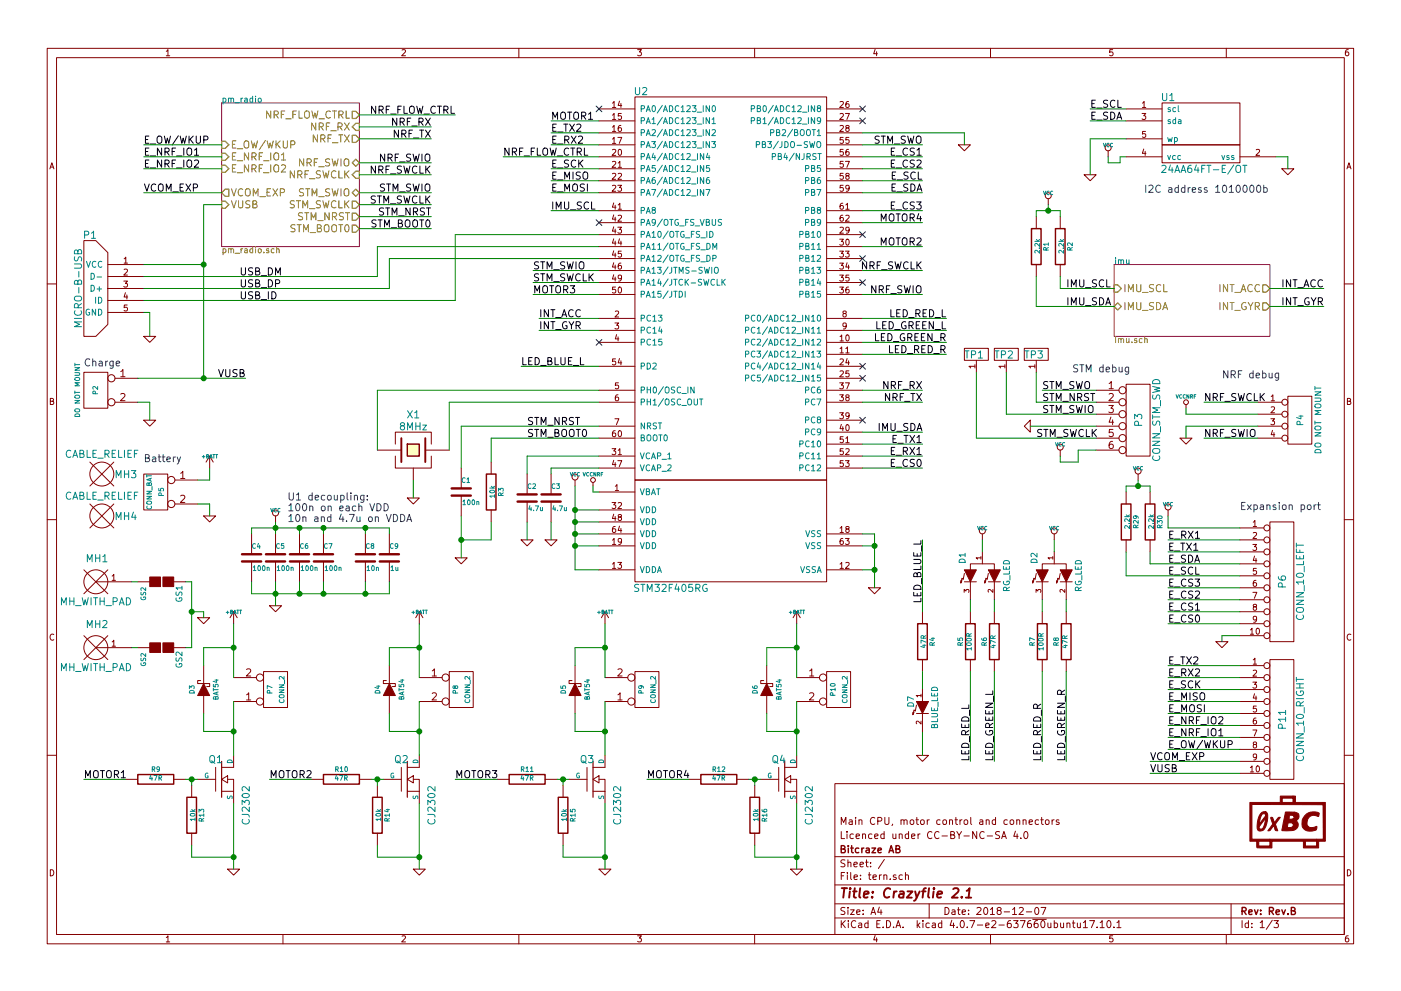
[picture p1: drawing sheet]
<svg xmlns="http://www.w3.org/2000/svg" width="297mm" height="210mm" viewBox="0 0 297 210" stroke-linecap="round" stroke-linejoin="round" font-family="sans-serif">
<g fill="none" stroke="#840000" stroke-width=".21">
<path d="M10 10.3h277v189.9h-277zM12 12.2h273v186.1h-273zM35.3 10.9l.3-.4v1.3M35.3 11.8h.7M60 10.3v1.9M85.2 10.6l.5-.1 .3 .4-.8 .9h.8M110 10.3v1.9M135.2 10.5h.8l-.4 .5 .3 .1 .1 .2-.1 .4-.2 .1-.5-.1M160 10.3v1.9M185.5 10.5l-.3 .9h.8M185.9 11v.8M210 10.3v1.9"/>
<path d="M235.9 10.5h-.6v.6h.6l.1 .5-.3 .2-.4-.1M260 10.3v1.9M285.9 10.5l-.4 .1-.2 .2-.1 .8 .3 .2 .4-.1 .1-.4-.1-.2-.4-.1-.3 .3M10.6 35.8l.4-1.3 .4 1.3M10.7 35.5h.6M127 23.1h7.6M127 33.3h7.6M127 25.6h7.6M127 35.8h7.6M127 38.3h7.6M127 30.7h7.6M127 28.2h7.6"/>
<path d="M129.8 31.8l.5-.1 .3 .3-.8 1h.8M129.8 34.3l.5-.1 .3 .4-.8 .9h.8M129.8 36.9l.5-.1 .3 .3-.8 .9h.8M129.8 39.4l.5-.1 .3 .4-.8 .9h.8M129.8 21.9l.4-.4v1.3M129.8 24.4l.4-.3v1.2M129.8 27l.4-.4v1.3M129.8 29.5l.4-.3v1.2M129.8 22.8h.8M129.8 25.3h.8M129.8 27.9h.8M129.8 30.4h.8"/>
<path d="M131 39.3h.8l-.5 .5 .4 .1v.6l-.2 .1-.5-.1M131 29.2h.8l-.5 1.2M131.1 34.6l.3-.4v1.3M131.1 36.9l.4-.1 .3 .3-.8 .9h.8M131.1 35.5h.7M131.2 31.8l.1-.1a.67 .67 0 0 1 .5 .6 .67 .67 0 0 1-.5 .7l-.2-.5zM131.3 21.5l-.2 .9h.7M131.6 26.6l-.3 .1-.2 .2v.7l.2 .3 .4-.1-.1-.7h-.3l-.2 .2M131.6 21.9v.9M131.7 24.1h-.6v.6h.6v.5l-.2 .1-.4-.1M134.6 20.6h40.7v81.2h-40.7zM175.3 23.1h7.6"/>
<path d="M175.3 33.3h7.6M175.3 25.6h7.6M175.3 35.8h7.6M175.3 38.3h7.6M175.3 30.7h7.6M175.3 28.2h7.6M178.1 21.6l.5-.1 .2 .4-.8 .9h.8M178.1 24.2l.5-.1 .2 .3-.8 .9h.8M178.1 26.7l.5-.1 .2 .4-.8 .9h.8M178.8 29.2h-.6l-.1 .5h.7v.6l-.2 .1-.5-.1M178.8 31.7h-.6l-.1 .6h.7v.5l-.2 .2-.5-.2M178.8 34.2h-.6l-.1 .6h.7v.6l-.2 .1-.5-.1"/>
<path d="M178.8 36.8h-.6l-.1 .6h.7v.5l-.2 .1-.5-.1M178.8 39.3h-.6l-.1 .6h.7v.6l-.2 .1-.5-.1M179.2 24.1h.9l-.5 1.2M179.2 34.2h.9l-.5 1.3M179.6 27.1l-.3-.2 .1-.2h.6v.3l-.6 .2-.1 .2 .1 .4 .2 .1h.2l.2-.3v-.3l-.2-.2M179.6 37.3l-.3-.2 .1-.2h.6v.3l-.6 .2-.1 .2 .1 .3 .2 .1h.2l.2-.2v-.4l-.2-.1M179.9 21.5l-.3 .1-.2 .2-.1 .7 .3 .3 .4-.1-.1-.6-.3-.1-.3 .2M179.9 31.7h-.3l-.2 .3-.1 .7 .3 .3 .4-.2-.1-.6h-.3l-.3 .2M180 29.2h-.6l-.1 .5h.7v.6l-.2 .1-.5-.1M180 39.8l-.2 .3-.4-.1v-.6l.4-.1 .2 .2v.8l-.3 .3h-.3M203.2 30.7h2.5l-1.2 1.3zM229.9 37.1h2.5l-1.3 1.2z"/>
<path d="M234.9 32v1.3M238.8 23.1h7.6M238.8 33.3h7.6M238.8 25.6h7.6M238.8 29.5h7.6M242.1 24.1h.8l-.4 .5 .4 .1v.5l-.2 .1-.6-.1M242.2 21.9l.4-.4v1.3M242.2 22.8h.7M242.5 31.6l-.3 .9h.8M242.8 32.1v.9M242.9 27.9h-.6l-.1 .6h.7v.5l-.2 .2-.5-.2M246.4 30.7h16.5v3.8h-16.5z"/>
<path d="M246.4 21.8h16.5v8.9h-16.5zM262.9 33.3h7.6M266.3 31.8l.5-.1 .3 .3-.8 1h.8M271.8 35.8h2.5l-1.3 1.3zM285.6 35.8l.4-1.3 .4 1.3M285.7 35.5h.6M17.8 51h2.5l2.6 2.6v15.2l-2.6 2.6h-2.5zM22.9 56.1h7.6M22.9 58.7h7.6M26.2 59.6h.8l-.4 .5 .4 .1v.6l-.2 .1-.6-.1M26.3 54.9l.4-.3v1.2M26.3 57.2l.5-.1 .2 .3-.8 1h.8"/>
<path d="M26.3 55.8h.7M127 52.3h7.6M127 44.7h7.6M127 47.2h7.6M127 40.9h7.6M127 54.9h7.6M127 49.8h7.6M127 57.4h7.6M127 59.9h7.6M130.1 43l-.3 1h.8M130.1 45.6l-.3 .9h.8M130.1 48.1l-.3 .9h.8"/>
<path d="M130.1 50.7l-.3 .9h.8M130.1 53.2l-.3 .9h.8M130.1 55.7l-.3 1h.8M130.1 58.3l-.3 .9h.8M130.4 43.5v.9M130.4 46.1v.8M130.4 48.6v.9M130.4 51.1v.9M130.4 53.7v.9M130.4 56.2v.9M130.4 58.8v.8M131 48.2h.8l-.5 .5 .4 .1v.5l-.2 .2-.5-.2"/>
<path d="M131.1 43.5l.3-.4v1.3M131.1 45.8l.4-.1 .3 .3-.8 .9h.8M131.1 44.4h.7M131.3 50.7l-.2 .9h.7M131.6 55.8l-.3 .1-.2 .2v.7l.2 .3 .4-.1-.1-.6-.3-.1-.2 .2M131.6 51.1v.9M131.7 53.3h-.6v.6h.6v.5l-.2 .2-.4-.2M131.8 58.9l-.3 .3-.3-.1-.1-.6 .4-.1 .3 .2-.1 .7-.3 .3h-.2M175.3 52.3h7.6M175.3 44.7h7.6M175.3 47.2h7.6M175.3 40.9h7.6"/>
<path d="M175.3 54.9h7.6M175.3 49.8h7.6M175.3 57.4h7.6M175.3 59.9h7.6M178 50.7h.8l-.4 .5 .4 .1v.6l-.2 .1-.6-.1M178 53.3h.8l-.4 .5 .4 .1v.5l-.2 .2-.6-.2M178 55.8h.8l-.4 .5 .4 .1v.6l-.2 .1-.6-.1M178 58.4h.8l-.4 .4 .4 .1v.6l-.2 .1-.6-.1M178.1 48.3l.5-.1 .2 .4-.8 .9h.8M178.7 43.1l-.4 .1-.1 .2-.1 .7 .2 .3 .5-.1-.1-.6-.4-.1-.2 .2M178.7 45.7h-.4l-.1 .3-.1 .7 .2 .2 .5-.1-.1-.6-.4-.1-.2 .3M179.2 53.3h.8l-.4 .5 .4 .1v.5l-.2 .2-.6-.2"/>
<path d="M179.3 43.5l.4-.4v1.3M179.3 45.8l.5-.1 .2 .3-.8 .9h.8M179.3 44.4h.7M179.4 50.8l.2-.1a.67 .67 0 0 1 .5 .7 .67 .67 0 0 1-.5 .6l-.3-.5zM179.6 55.7l-.3 1h.8M179.9 56.2v.9M180 58.4h-.6l-.1 .5h.7v.6l-.2 .1-.5-.1M180 48.7l-.2 .3-.4-.1v-.6l.4-.1 .2 .2v.8l-.3 .3h-.3M219.7 46v2.5M219.7 56.1v2.6M222.2 42.2v1.2M224.8 46v2.5"/>
<path d="M224.8 56.1v2.6M10 60.2h2M17.8 79h5.1v7.6h-5.1zM22.9 61.2h7.6M22.9 63.7h7.6M22.9 66.3h7.6M25.6 78.8l.5-.4v1.5M25.6 79.9h.9M26.6 62.1l-.3 .9h.8M26.9 62.6v.8M27 64.7h-.6l-.1 .6h.7v.6l-.2 .1-.5-.1M30.5 71.4h2.5l-1.3 1.2z"/>
<path d="M127 67.6h7.6M127 70.1h7.6M127 72.6h7.6M127 62.5h7.6M127 77.7h7.6M130.4 68.5h.8l-.5 .5 .4 .1v.6l-.2 .1-.5-.1M130.5 66.1l.4-.1 .3 .3-.8 1h.8M130.5 60.9h-.6l-.1 .6h.7v.5l-.2 .2-.5-.2M130.5 76.1h-.6l-.1 .6h.7v.6l-.2 .1-.5-.1M130.7 71l-.2 .9h.7M131 71.5v.8M131.2 61l.1-.1a.67 .67 0 0 1 .5 .6 .67 .67 0 0 1-.5 .7l-.2-.5z"/>
<path d="M131.3 76.1l-.2 .9h.7M131.6 76.5v.9M175.3 67.6h7.6M175.3 70.1h7.6M175.3 72.6h7.6M175.3 62.5h7.6M175.3 75.2h7.6M175.3 77.7h7.6M178 60.9h.8l-.4 .5 .4 .1v.5l-.2 .2-.6-.2M178.1 71.4l.4-.3v1.2M178.1 74l.4-.4v1.3M178.1 76.2l.5-.1 .2 .4-.8 .9h.8"/>
<path d="M178.1 78.8l.5-.1 .2 .3-.8 1h.8M178.1 72.3h.7M178.1 74.9h.7M178.9 66.5l-.2-.2 .1-.2h.6v.3l-.6 .2-.1 .2 .1 .3 .1 .2h.3l.2-.3v-.4l-.2-.1M179.3 74l.4-.4v1.3M179.3 74.9h.7M179.4 69.1l-.2 .2-.4-.1v-.6l.4-.1 .2 .3v.7l-.3 .3h-.3M179.4 71.2l.2-.1a.67 .67 0 0 1 .5 .6 .67 .67 0 0 1-.5 .6l-.3-.4zM179.6 76.1l-.3 .9h.8M179.9 60.9l-.3 .1-.2 .2-.1 .7 .3 .3 .4-.2-.1-.6h-.3l-.3 .2M179.9 76.5v.9M180 78.7h-.6l-.1 .6h.7v.5l-.2 .2-.5-.2"/>
<path d="M204.5 73.9h5v2.5h-5zM206.7 77.7h-1.3l.4 .4M206.7 77.4v.7M207 76.4v2.6M210.8 73.9h5.1v2.5h-5.1zM213.1 77.7h-1.3l.3 .4M213.1 77.4v.7M213.4 76.4v2.6M217.2 73.9h5v2.5h-5zM219.4 77.7h-1.3l.4 .4M219.4 77.4v.7M219.7 76.4v2.6"/>
<path d="M285 60.2h2M10.7 85.1h.5l.1-.5-.6-.1v1.3h.5l.2-.4-.3-.3M19 98l5.1 5.1M24.1 98l-5.1 5.1M24.4 80.3h4.8M24.4 85.3h4.8M25.6 83.6l.6-.1 .3 .4-.9 1.1h.9M30.5 89.1h2.5l-1.3 1.3zM44.4 96.8l-.7 1.2M44.4 96.8v2.5M44.4 96.8l.8 1.2M80 95.5h5.1"/>
<path d="M83.8 96.8v2.5h7.6v-2.5M83.8 94.2v-2.5h7.6v2.5M87.6 99.3v2.5M90.2 95.5h5M97.8 99.3v4.3M104.1 98v2.6M127 85.3h7.6M127 82.8h7.6M127 90.4h7.6M127 93h7.6M127 96.8h7.6M127 99.3h7.6"/>
<path d="M129.8 95.2h.8l-.5 .5 .4 .1v.5l-.2 .2-.5-.2M130.1 97.7l-.3 .9h.8M130.4 88.8h.8l-.5 1.3M130.4 91.4h-.3l-.2 .3-.1 .7 .3 .3 .4-.2-.1-.6h-.3l-.3 .2M130.4 98.1v.9M131 97.7h.8l-.5 1.3M131 83.8h-.3l-.2 .3v.7l.2 .2 .4-.1-.1-.6-.3-.1-.2 .3M131.1 95.5l.3-.3v1.3M131.1 96.5h.7M131.1 81.2h-.6v.6h.6v.6l-.2 .1-.4-.1M131.2 91.5l.1-.1a.67 .67 0 0 1 .5 .6 .67 .67 0 0 1-.5 .7l-.2-.5zM175.3 80.3h7.6"/>
<path d="M175.3 85.3h7.6M175.3 82.8h7.6M175.3 91.7h7.6M175.3 96.8h7.6M175.3 94.2h7.6M175.3 99.3h7.6M175.3 89.1h7.6M178 81.2h.8l-.4 .5 .4 .1v.6l-.2 .1-.6-.1M178 83.8h.8l-.4 .4 .4 .1v.6l-.2 .1-.6-.1M178 87.6h.8l-.4 .5 .4 .1v.5l-.2 .1-.6-.1M178.4 90l-.3 1h.8M178.7 90.5v.9"/>
<path d="M178.8 92.7h-.6l-.1 .5h.7v.6l-.2 .1-.5-.1M178.8 95.2h-.6l-.1 .6h.7v.5l-.2 .2-.5-.2M178.8 97.7h-.6l-.1 .6h.7v.6l-.2 .1-.5-.1M179.2 97.7h.8l-.4 .5 .4 .1v.6l-.2 .1-.6-.1M179.2 81.2h.9l-.5 1.3M179.3 93l.4-.3v1.2M179.3 95.3l.5-.1 .2 .3-.8 1h.8M179.3 93.9h.7M179.4 90.2l.2-.1a.67 .67 0 0 1 .5 .6 .67 .67 0 0 1-.5 .7l-.3-.5zM179.6 84.3l-.3-.2 .1-.2h.6v.3l-.6 .1-.1 .3 .1 .3 .2 .1h.2l.2-.2v-.4l-.2-.1M180 88.1l-.2 .3-.4-.1v-.6l.4-.1 .2 .2v.7l-.3 .3h-.3M217.2 90.4l1.2-1.3v2.6z"/>
<path d="M224.8 95.5v1.3M232.4 85.3h4.8M232.4 95.5h4.8M232.4 82.8h4.8M232.4 90.4h4.8M232.4 93h4.8M232.4 87.9h4.8M235.1 86h.9l-.5 .6 .5 .3v.5l-.3 .1-.6-.1M235.2 81.4l.4-.5v1.6M235.2 83.6l.5-.1 .3 .4-.9 1.1h.9M235.2 82.5h.8M235.5 88.5l-.3 1.1h.9"/>
<path d="M235.9 93.6l-.4 .1a.99 .99 0 0 0 0 1.5l.5-.2v-.5l-.3-.3h-.2l-.3 .3M235.9 89.1v1M236 91.1h-.8v.7l.2-.1 .5 .1 .1 .5-.3 .3-.5-.1M238.8 81.5h5v15.3h-5zM250.2 93h2.5l-1.2 1.2zM251.5 85.8v.8M266.7 85.3h5.1M266.7 90.4h5.1M266.7 93h5.1M266.7 87.9h5.1M269.4 88.8h.8l-.4 .5 .4 .1v.6l-.2 .1-.6-.1M269.5 84.1l.4-.3v1.2"/>
<path d="M269.5 86.4l.5-.1 .2 .4-.8 .9h.8M269.5 85h.7M269.8 91.3l-.3 .9h.8M270.1 91.8v.9M273 84.1h5.1v10.1h-5.1zM285.7 85.1h.5l.1-.5-.6-.1v1.3h.5l.2-.4-.3-.3M10 110.3h2M19 106.9l5.1 5.1M24.1 106.9l-5.1 5.1M30.5 100.6h5.1v7.6h-5.1zM37.1 101.8h4.8M37.1 106.9h4.8"/>
<path d="M38.3 100.4l.5-.4v1.5M38.3 105.2l.6-.1 .3 .4-.9 1.1h.9M38.3 101.5h.9M43.2 109.5h2.5l-1.3 1.2zM53.3 113.3v4.3M53.3 119.1v4.3M58.4 109.5v1.2M58.4 113.3v4.3M58.4 119.1v4.3M63.5 113.3v4.3M63.5 119.1v4.3M68.6 113.3v4.3"/>
<path d="M68.6 119.1v4.3M77.5 113.3v4.3M77.5 119.1v4.3M82.5 113.3v4.3M82.5 119.1v4.3M86.4 105.7h2.5l-1.3 1.2zM96.5 118.4h2.6l-1.3 1.2zM97.8 105.2v4.3M104.1 108.2v2.5M110.5 114.5h2.5l-1.2 1.3zM111.8 100.6v4.3M111.8 106.4v4.3"/>
<path d="M115.6 114.5h2.5l-1.3 1.3zM116.8 100.6v4.3M116.8 106.4v4.3M121.9 101.8v1.3M125.7 102.4v.7M127 104.4h7.6M127 108.2h7.6M127 115.8h7.6M127 113.3h7.6M127 110.7h7.6M129.8 106.6h.8l-.5 .5 .4 .1v.6l-.2 .1-.5-.1M129.8 119.7l.4-.4v1.3"/>
<path d="M129.8 114.6l.4-.4v1.3M129.8 115.5h.8M130.1 109.1l-.3 .9h.8M130.4 111.7l-.3 .1-.2 .2-.1 .7 .3 .3 .4-.2-.1-.6h-.3l-.3 .2M130.4 109.6v.8M130.5 103.2l.3-.4v1.3M130.5 104.1h.7M131 119.3h.8l-.5 .5 .4 .1v.6l-.2 .1-.5-.1M131.1 106.7l.4-.1 .3 .4-.8 .9h.8M131.3 109.7l-.2-.2v-.2h.6v.3l-.5 .1-.1 .3v.3l.2 .1h.2l.3-.2-.1-.4-.2-.1M131.3 111.6l-.2 .9h.7M131.6 112.1v.9"/>
<path d="M131.8 114.8l-.3 .2h-.3l-.1-.7 .4-.1 .3 .3-.1 .7-.3 .3h-.2M134.6 101.8h40.7v21.6h-40.7zM175.3 115.8h7.6M175.3 113.3h7.6M178.1 119.7l.4-.4v1.3M178.1 112.1l.4-.4v1.3M178.1 113h.7M178.7 114.2l-.4 .1-.1 .2-.1 .8 .2 .2 .5-.1-.1-.6-.4-.1-.2 .3M179.2 114.2h.8l-.4 .5 .4 .1v.6l-.2 .1-.6-.1M179.3 119.4l.5-.1 .2 .4-.8 .9h.8M179.6 112.2l-.3-.2 .1-.2h.6v.3l-.6 .2-.1 .2 .1 .3 .2 .2h.2l.2-.3v-.3l-.2-.2M208 118.4h-1l.3 .2"/>
<path d="M208 118.1v.5M208.3 113.3v1.2M208.3 117.1v2.5M223.2 118.4h-1l.3 .2M223.2 118.1v.5M223.5 113.3v1.2M223.5 117.1v2.5M238.8 104.4v2.5M238.8 114.5v2.6M241.3 100.6v1.2M243.8 104.4v2.5M243.8 114.5v2.6"/>
<path d="M247.6 108.2v1.3M262.9 112h5.1M262.9 114.5h5.1M262.9 117.1h5.1M262.9 119.6h5.1M265.6 115.5h.8l-.4 .5 .4 .1v.6l-.2 .1-.6-.1M265.7 110.8l.4-.4v1.3M265.7 113.1l.5-.1 .2 .3-.8 .9h.8M265.7 111.7h.7M266 118l-.3 .9h.8M266.3 118.5v.8M269.2 110.7h5.1v25.4h-5.1z"/>
<path d="M285 110.3h2M11.4 134.6a.58 .58 0 0 0-.8 .6 .58 .58 0 0 0 .8 .5M17.8 120.9l5.1 5.1M17.8 134.9l5.1 5M20.3 123.4h7.6M20.3 137.4h7.6M22.9 120.9l-5.1 5.1M22.9 134.9l-5.1 5M23.8 122.2l.3-.3v1.2M23.8 136.2l.3-.4v1.3M23.8 123.1h.7M23.8 137.1h.7"/>
<path d="M29.2 123.4h2.5M29.2 137.4h2.5M36.8 123.4h2.6M36.8 137.4h2.6M41.9 131.1h2.5l-1.2 1.2zM49.5 129.8l-.7 1.3M49.5 129.8v2.5M49.5 129.8l.8 1.3M57.1 128.5h2.6l-1.3 1.3zM88.9 129.8l-.8 1.3M88.9 129.8v2.5M88.9 129.8l.8 1.3"/>
<path d="M127 120.9h7.6M128.3 129.8l-.8 1.3M128.3 129.8v2.5M128.3 129.8l.7 1.3M129.8 120.6h.8M168.9 129.8l-.8 1.3M168.9 129.8v2.5M168.9 129.8l.8 1.3M175.3 120.9h7.6M178.1 120.6h.7M184.1 124.7h2.6l-1.3 1.3zM195.6 129.8v2.5"/>
<path d="M195.6 139.9v2.6M203.7 123.2v.5l.3-.5M204.4 125.7v-.6l.4 .3 .1-.3h.4v.6M204.5 123.4h.1M204.5 123.4h2.5M204.5 121.7l-.3 1.2-.2-.2-.3 1M205.7 120.9v-1.3h5.1v1.3M205.7 123.4v3.8M205.7 129.8v2.5M205.7 139.9v2.6M208.8 123.2v.5l.2-.5M209.5 121.7l-.2 1.2-.3-.2-.2 1"/>
<path d="M209.5 123.4h2.6M210.5 125.1v.6l-.7-.6-.3 .1 .1 .4M210.8 123.4v3.8M210.8 129.8v2.5M210.8 139.9v2.6M218.9 123.2v.5l.3-.5M219.7 125.7v-.6l.3 .3 .1-.3h.5v.6M219.7 123.4h.1M219.7 123.4h2.5M219.7 121.7l-.2 1.2-.3-.2-.3 1M221 120.9v-1.3h5.1v1.3M221 123.4v3.8"/>
<path d="M221 129.8v2.5M221 139.9v2.6M224 123.2v.5l.3-.5M224.8 121.7l-.3 1.2-.2-.2-.3 1M224.8 123.4h2.5M225.8 125.1v.6l-.8-.6-.3 .1 .1 .4M226.1 123.4v3.8M226.1 129.8v2.5M226.1 139.9v2.6M257.8 136.1h2.5l-1.2 1.3zM262.9 122.2h5.1M262.9 124.7h5.1"/>
<path d="M262.9 127.2h5.1M262.9 129.8h5.1M262.9 132.3h5.1M262.9 134.9h5.1M265.1 133.6l.4-.3v1.3M265.1 134.6h.7M265.6 125.7h.9l-.6 1.2M265.7 140l.4-.4v1.3M265.9 128.7l-.2-.2 .1-.2h.6v.3l-.6 .2-.1 .2 .1 .4 .1 .1h.3l.2-.3v-.3l-.2-.2M266.3 123.1l-.4 .1-.1 .2-.1 .7 .2 .3 .5-.1-.1-.6-.4-.1-.2 .2M266.4 120.6h-.6l-.1 .6h.7v.5l-.2 .2-.5-.2M266.4 131.3l-.2 .2h-.4v-.6l.4-.1 .2 .2v.7l-.3 .3h-.3"/>
<path d="M266.4 133.4l.2-.1a.67 .67 0 0 1 .4 .6 .67 .67 0 0 1-.4 .7l-.3-.5zM269.2 139.9h5.1v25.4h-5.1zM286.4 134.6a.58 .58 0 0 0-.8 .6 .58 .58 0 0 0 .8 .5M42.5 144.4h-.6v.6h2.5v.7h-.6M43.2 141.2v3.8M43.2 147.6v3.8M49.5 148.8h4.9M49.5 143.8h4.9M52.3 147.4l.4-.4v1.5M52.3 142.1l.6-.2 .3 .4-1 1.1h1M52.3 148.5h.9M55.9 142.5h5.1v7.6h-5.1z"/>
<path d="M81.9 144.4h-.6v.6h2.5v.7h-.6M82.5 141.2v3.8M82.5 147.6v3.8M88.9 148.8h4.8M88.9 143.8h4.8M91.6 142.3l.5-.4v1.5M91.6 147.1l.6-.1 .3 .4-.9 1.1h.9M91.6 143.4h.9M95.2 142.5h5.1v7.6h-5.1zM121.3 144.4h-.7v.6h2.6v.7h-.6M121.9 141.2v3.8M121.9 147.6v3.8"/>
<path d="M128.3 148.8h4.8M128.3 143.8h4.8M131 147.4l.5-.4v1.5M131 142.1l.6-.2 .3 .4-.9 1.1h.9M131 148.5h.9M134.6 142.5h5.1v7.6h-5.1zM161.9 144.4h-.6v.6h2.5v.7h-.6M162.6 141.2v3.8M162.6 147.6v3.8M168.9 148.8h4.8M168.9 143.8h4.8M171.7 142.3l.4-.4v1.5"/>
<path d="M171.7 147.1l.5-.1 .3 .4-.9 1.1h.9M171.7 143.4h.8M175.3 142.5h5v7.6h-5zM193.5 151.1v.5l.3-.5M194.3 151.4h.1M194.3 151.4h2.5M194.3 149.6l-.2 1.3-.3-.3-.3 1M195.3 147.6h-1l.3 .2M195.3 153v.6l-.7-.6-.3 .2 .1 .4M195.3 147.3v.5M195.6 146.3v2.5M195.6 151.4v3.8"/>
<path d="M262.9 148.8h5.1M262.9 143.8h5.1M262.9 141.2h5.1M262.9 146.3h5.1M262.9 151.4h5.1M262.9 153.9h5.1M262.9 156.5h5.1M262.9 159h5.1M265.6 144.7h.8l-.4 .5 .4 .1v.6l-.2 .1-.6-.1M265.6 154.9h.9l-.6 1.3M265.7 142.3l.5-.1 .2 .3-.8 1h.8M265.7 140.9h.7"/>
<path d="M265.9 158l-.2-.3 .1-.2h.6v.3l-.6 .2-.1 .2 .1 .4 .1 .1h.3l.2-.3v-.3l-.2-.1M266 147.2l-.3 .9h.8M266.3 152.3l-.4 .1-.1 .2-.1 .8 .2 .2 .5-.1-.1-.6-.4-.1-.2 .3M266.3 147.7v.8M266.4 149.8h-.6l-.1 .6h.7v.5l-.2 .2-.5-.2M10 160.2h2M26.7 165.3h2.5M36.8 165.3h2.6M40.6 166.6v2.6M40.6 176.8v2.5M41.9 165.3h3.8M45.7 162.8v5.1"/>
<path d="M47 165.3l1.3-.7v1.5zM47 167.9h2.5M48.3 165.3h1.2v2.6M49.5 160.3v2.5h-2.5M49.5 167.9v2.5M66 165.3h2.6M76.2 165.3h2.5M80 166.6v2.6M80 176.8v2.5M81.3 165.3h3.8M85.1 162.8v5.1M86.4 165.3l1.2-.7v1.5z"/>
<path d="M86.4 167.9h2.5M87.6 165.3h1.3v2.6M88.9 160.3v2.5h-2.5M88.9 167.9v2.5M105.4 165.3h2.5M115.6 165.3h2.5M119.4 166.6v2.6M119.4 176.8v2.5M120.6 165.3h3.9M124.5 162.8v5.1M125.7 165.3l1.3-.7v1.5zM125.7 167.9h2.6"/>
<path d="M127 165.3h1.3v2.6M128.3 160.3v2.5h-2.6M128.3 167.9v2.5M146 165.3h2.6M156.2 165.3h2.5M160 166.6v2.6M160 176.8v2.5M161.3 165.3h3.8M165.1 162.8v5.1M166.4 165.3l1.2-.7v1.5zM166.4 167.9h2.5M167.6 165.3h1.3v2.6"/>
<path d="M168.9 160.3v2.5h-2.5M168.9 167.9v2.5M177 166.3h108v32h-108zM178.4 176.4v1.5h.7M178.4 174.9v-1.5l.5 1.1 .4-1.1v1.5M179.6 176.4v.2M179.6 176.9v1M180.1 174h.5l.1 .9M180.7 174.3l-.7 .3 .2 .3 .5-.1M180.9 177l-.4-.1-.3 .3 .1 .6 .2 .1 .4-.1M181.4 173.4v.2M181.4 173.9v1"/>
<path d="M181.5 177.4l.7-.1v-.3l-.5-.1-.2 .2 .1 .7h.6M182.1 174.1l.2-.2 .4 .1 .1 .9M182.1 173.9v1M182.9 177.1l.2-.2 .4 .1v.9M182.9 176.9v1M184.9 177l-.5-.1-.3 .3 .1 .6 .2 .1 .5-.1M185.4 177.4l.8-.1-.1-.3-.4-.1-.3 .2 .1 .7h.6M185.5 173.6a.71 .71 0 0 0-1 .5 .71 .71 0 0 0 .7 .8l.3-.1M186.1 174.2l.7-.1 .2-.2-.1-.3-.2-.2h-.6v1.5M187.5 177l-.5-.1-.3 .3 .1 .6 .2 .1 .5-.1M187.5 176.4v1.5M187.6 173.4v1.2l.3 .3h.3l.3-.3v-1.2"/>
<path d="M189.3 174.8l-.2 .4M189.3 176.9l.1 .9 .3 .1 .2-.1M189.9 176.9v1M190.7 177.1l.2-.2 .3 .1 .1 .9M190.7 176.9v1M191 174.1l.2-.2 .4 .1 .1 .9M191 173.9v1M191.7 174.1l.2-.2 .4 .1v.9M192.6 177l-.4-.1-.3 .3 .1 .6 .2 .1 .4-.1M192.6 176.4v1.5M193 174.1l.2-.2 .5 .2 .1 .5-.2 .2-.4 .1-.2-.1zM193.3 177.4l.7-.1-.1-.3-.4-.1-.2 .2v.7h.6"/>
<path d="M194.2 173.9h.5M194.3 160.3h2.5l-1.2 1.2zM194.4 173.4v1.3l.3 .2M194.6 176.9v1M195.1 176.9l-.5 .3M195.2 174.1l.3-.2 .4 .2 .1 .5-.2 .2-.3 .1-.3-.1zM196.6 173.9v1M197 173.9l-.4 .3M197.6 176.6a.71 .71 0 0 0-1 .5 .71 .71 0 0 0 .7 .8l.3-.1M199.1 176.6a.71 .71 0 0 0-1 .5 .71 .71 0 0 0 .7 .8l.3-.1M199.3 174l-.4-.1-.3 .3 .1 .6 .2 .1 .4-.1M199.7 177.4h1.2"/>
<path d="M200 174.1l.2-.2 .4 .2 .1 .5-.1 .2-.4 .1-.2-.1zM201.3 174.1l.2-.2 .4 .1 .1 .9M201.3 173.9v1M201.6 177.1l.7-.1v-.4l-.2-.2h-.5v1.5h.6l.2-.1v-.4l-.3-.3M202.5 173.9h.5M202.7 173.4v1.3l.3 .2M202.9 176.4l.5 .8 .5-.8M203.4 177.2v.7M203.5 173.9v1M204 173.9l-.5 .3M204.4 177.4h1.1M204.5 174.1l.2-.2 .4 .2 .1 .5-.1 .2-.4 .1-.2-.1z"/>
<path d="M205.8 173.4v1.3l.2 .2M207.1 176.4v1.5l-.9-1.5v1.5M207.7 174h.6l.1 .9M208.4 174.3l-.7 .3 .2 .3 .5-.1M208.7 176.6a.71 .71 0 0 0-1 .5 .71 .71 0 0 0 .7 .8l.3-.1M209.1 174.1l.2-.2 .4 .1v.9M209.1 173.9v1M209.3 177.4h1.1M211.1 174l-.5-.1-.2 .3v.6l.2 .1 .5-.1M211.1 173.4v1.5M211.9 176.5l-.5-.1-.3 .3 .1 .3 .7 .4v.4l-.2 .1-.6-.1M212.4 177.9l.5-1.5 .5 1.5"/>
<path d="M212.5 177.5h.7M213.6 174l-.5-.1-.2 .3v.6l.2 .1 .5-.1M214.2 174.1l.2-.2 .5 .2v.5l-.1 .2-.4 .1-.2-.1zM215.3 176.3l-.4 1.1h1M215.6 174.1l.2-.2 .4 .1v.9M215.6 173.9v1M215.6 176.9v1M216.4 177.8v.1M216.9 174.1l.2-.2 .4 .1 .1 .9M216.9 173.9v1M217.2 176.6l.2-.2a.8 .8 0 0 1 .5 .8 .8 .8 0 0 1-.5 .7l-.3-.5zM218.2 174.4l.7-.1-.1-.3-.4-.1-.2 .2 .1 .7h.5"/>
<path d="M220.2 174l-.4-.1-.3 .3 .1 .6 .2 .1 .4-.1M220.6 173.9h.6M220.9 173.4v1.3l.3 .2M221.7 174.1l.2-.2 .5 .2v.5l-.1 .2-.4 .1-.2-.1zM223.1 173.9v1M223.5 173.9l-.4 .3M224.5 174l-.3-.1-.3 .2 .1 .3 .5 .1v.3h-.6M262.9 161.5h5.1M262.9 164.1h5.1M265.1 162.9l.4-.4v1.3M265.1 163.8h.7M266.4 160.5l-.2 .3-.4-.1v-.6l.4-.1 .2 .2v.7l-.3 .3h-.3"/>
<path d="M266.4 162.6l.2-.1a.67 .67 0 0 1 .4 .6 .67 .67 0 0 1-.4 .7l-.3-.5zM285 160.2h2M10.7 184.5a.65 .65 0 0 1 .7 .7 .65 .65 0 0 1-.7 .6zM35.3 198.9l.3-.4v1.3M35.3 199.8h.7M48.3 184.4h2.5l-1.3 1.3zM60 198.3v1.9M85.2 198.6l.5-.1 .3 .4-.8 .9h.8M87.6 184.4h2.6l-1.3 1.3zM110 198.3v1.9M127 184.4h2.5l-1.2 1.3zM135.2 198.5h.8l-.4 .5 .3 .1 .1 .2-.1 .4-.2 .1-.5-.1"/>
<path d="M160 198.3v1.9M167.6 184.4h2.6l-1.3 1.3zM177 194.8h108M177 191.8h108M177 187.8h108M177 181.8h108M178.4 195.3v1.5M178.4 185.8h.5M178.6 196l.6 .8M179.1 185.1h-.7v1.5M179.1 192.6l-.5-.1-.3 .3 .1 .3 .7 .4v.4l-.2 .1-.6-.1M179.1 182.5l-.5-.1-.3 .3 .1 .3 .7 .4v.4l-.2 .1-.6-.1"/>
<path d="M179.2 195.3l-.8 .9M179.7 185.1v.2M179.7 185.6v1M179.8 192.5v.2M179.8 183.1l.2-.2 .4 .1v.9M179.8 182.4v1.5M179.8 193v1M179.9 195.3v.2M179.9 195.8v1M180.3 193h.8l-.8 1h.8M180.4 185.1v1.3l.2 .2M181.1 183.4l.7-.1-.1-.3-.4-.1-.2 .2v.7h.6"/>
<path d="M181.1 186.1l.7-.1-.1-.3-.4-.1-.2 .2 .1 .7h.5M181.4 195.5a.71 .71 0 0 0-1 .5 .71 .71 0 0 0 .8 .8l.2-.1M181.6 193.5l.7-.1v-.3l-.4-.1-.3 .2 .1 .7h.6M182.1 195.9h.6v.9M182.3 183.4l.8-.1-.1-.3-.4-.1-.3 .2 .1 .7h.6M182.4 186.5v.1M182.4 185.7v.1M182.7 196.2l-.7 .3 .2 .3 .5-.1M183 193.9v.1M183 193.1v.1M183.5 182.9h.6M183.7 182.4v1.3l.4 .2"/>
<path d="M184 195.9l-.4-.1-.3 .3 .1 .6 .2 .1 .4-.1M184 195.3v1.5M184.1 185.6h.6M184.3 185.1v1.3l.4 .2M184.6 183.8v.1M184.6 183v.1M184.7 194l.4-1.5 .5 1.5M184.8 193.6h.7M185.1 186.1l.7-.1v-.3l-.5-.1-.2 .2 .1 .7h.6M185.5 198.5l-.3 .9h.8M185.9 199v.8M185.9 196h.5"/>
<path d="M186.4 192.5l-.3 1h.9M186.5 185.6v1M186.6 195.3h-.7v1.5h.7M186.8 193v1M186.9 185.6l-.4 .3M187.2 196.7v.1M187.4 185.7l.2-.1 .4 .1v.9M187.4 185.6v1M187.5 182.3l-1.3 2M188 195.3a.76 .76 0 0 1 .8 .8 .76 .76 0 0 1-.8 .7zM188.7 186.5v.1M189.5 196.7v.1"/>
<path d="M190 196.8l.4-1.5 .6 1.5M190 185.7l-.4-.1-.2 .2 .1 .2 .5 .2v.3h-.6M190.1 196.4h.7M191.3 185.7l-.4-.1-.3 .3 .1 .6 .2 .1 .4-.1M191.5 196.7v.1M192 185.7l.2-.1 .4 .1v.9M192 185.1v1.5M194.5 195.3v1.5M194.6 196.3l.4 .5M195 195.8l-.5 .6M195.7 195.3v.2M195.7 195.8v1"/>
<path d="M197 191.8v3M197 195.9l-.4-.1-.3 .3 .1 .6 .2 .1 .4-.1M197.7 195.9h.6v.9M198.3 196.2l-.7 .3 .2 .3 .5-.1M199.7 195.9l-.5-.1-.2 .3v.6l.2 .1 .5-.1M199.7 195.3v1.5M200.4 192.5a.76 .76 0 0 1 .8 .8 .76 .76 0 0 1-.8 .7zM201.8 195.2l-.4 1.1h1M201.9 193.1h.5l.1 .9M202.2 195.8v1M202.5 193.4l-.7 .3 .2 .3 .5-.1M202.9 196.7v.1"/>
<path d="M203 193h.6M203.2 192.5v1.3l.4 .2M203.8 195.4l.1-.1a.8 .8 0 0 1 .6 .8 .8 .8 0 0 1-.6 .7 .97 .97 0 0 1-.1-1.4zM204 193.5l.7-.1-.1-.3-.4-.1-.2 .2 .1 .7h.5M205.1 196.7v.1M205.4 193.9v.1M205.4 193.1v.1M205.6 195.3h1.1l-.7 1.5M207.1 192.7l.6-.2 .3 .5-.9 1h.9M207.2 196.3h1.2M208.7 192.7l.2-.2a.8 .8 0 0 1 .5 .8 .8 .8 0 0 1-.5 .7l-.3-.5zM209 196.3l.7-.1v-.3l-.5-.1-.2 .2 .1 .7h.6"/>
<path d="M210 193l.4-.5v1.5M210 194h.8M210 198.3v1.9M210.3 195.5l.6-.2 .3 .5-1 1h1M211.7 193.2l-.3-.3 .1-.2 .2-.2 .4 .1 .2 .2-.1 .2-.5 .2-.3 .3v.2l.3 .3h.3l.3-.3v-.2l-.3-.3M211.8 196.3h1.1M212.9 193.5h1.1M214.3 195.3l-.5 .1a1.11 1.11 0 0 0-.1 1.3l.4 .1 .3-.1v-.5l-.3-.3-.4 .1-.1 .2M214.7 193l.4-.5v1.5M214.7 194h.8M214.9 195.3h.9l-.5 .6 .5 .1v.7l-.2 .1-.7-.1M216.1 192.7l.6-.2 .3 .5-1 1h1"/>
<path d="M216.3 195.3h1l-.6 1.5M217.6 193.5h1.1M218.5 195.3l-.4 .1a1.11 1.11 0 0 0-.1 1.3l.4 .1 .2-.1 .1-.5-.3-.3-.4 .1-.2 .2M219 195.1h2.8M219.5 192.7l.2-.2a.8 .8 0 0 1 .6 .8 .8 .8 0 0 1-.6 .7l-.3-.5zM220 195.3l-.5 .1a1.11 1.11 0 0 0-.1 1.3l.4 .1 .2-.1 .1-.5-.3-.3-.4 .1-.1 .2M220.7 192.5h1l-.6 1.5M220.8 195.5l.2-.2a.8 .8 0 0 1 .6 .8 .8 .8 0 0 1-.6 .7l-.3-.5zM222.2 195.8v.9l.4 .1 .2-.1M222.8 195.8v1M223.5 195.9l.5-.1 .2 .3-.1 .6h-.6M223.5 195.3v1.5"/>
<path d="M224.9 195.8v.9l.4 .1 .2-.1M225.5 195.8v1M226.2 196l.2-.2 .4 .1v.9M226.2 195.8v1M227.4 195.8h.5M227.6 195.3v1.3l.3 .2M228.4 195.8l.1 .9 .4 .1 .2-.1M229.1 195.8v1M229.7 195.8l.4-.5v1.5M229.7 196.8h.9M231 195.3h1.1l-.7 1.5M232.6 196.7v.1"/>
<path d="M233.2 195.8l.5-.5v1.5M233.2 196.8h.9M234.9 195.4l.1-.1a.8 .8 0 0 1 .6 .8 .8 .8 0 0 1-.6 .7 .97 .97 0 0 1-.1-1.4zM235.9 198.5h-.6v.7l.6-.1 .1 .5-.3 .2-.4-.1M236.2 196.7v.1M236.8 195.8l.4-.5v1.5M236.8 196.8h.9M260 198.3v1.9M261 191.8v6.5M263.3 195.3v1.5M264.7 195.9l-.4-.1-.3 .3 .1 .6 .2 .1 .4-.1M264.7 195.3v1.5"/>
<path d="M265.4 196.7v.1M265.4 195.9v.1M267.2 195.8l.4-.5v1.5M267.2 196.8h.8M269.7 195.2l-1.2 2M270.1 195.3h.9l-.5 .6 .5 .1v.7l-.2 .1-.7-.1M285.7 184.5a.65 .65 0 0 1 .7 .7 .65 .65 0 0 1-.7 .6zM285.9 198.5l-.4 .1-.2 .3-.1 .7 .3 .2 .4-.1 .1-.4-.1-.2-.4-.1-.3 .3"/>
<circle cx="234.9" cy="31.4" r=".63"/>
<circle cx="222.2" cy="41.5" r=".63"/>
<circle cx="23.6" cy="80.3" r=".76"/>
<circle cx="23.6" cy="85.3" r=".76"/>
<circle cx="224.8" cy="94.9" r=".63"/>
<circle cx="238" cy="93" r=".76"/>
<circle cx="238" cy="85.3" r=".76"/>
<circle cx="238" cy="90.4" r=".76"/>
<circle cx="238" cy="95.5" r=".76"/>
<circle cx="238" cy="82.8" r=".76"/>
<circle cx="238" cy="87.9" r=".76"/>
<circle cx="241.3" cy="99.9" r=".63"/>
<circle cx="251.5" cy="85.3" r=".51"/>
<circle cx="272.4" cy="85.3" r=".63"/>
<circle cx="272.4" cy="90.4" r=".63"/>
<circle cx="272.4" cy="87.9" r=".63"/>
<circle cx="272.4" cy="93" r=".63"/>
<circle cx="21.6" cy="100.6" r="2.54"/>
<circle cx="21.6" cy="109.5" r="2.54"/>
<circle cx="36.3" cy="106.9" r=".76"/>
<circle cx="36.3" cy="101.8" r=".76"/>
<circle cx="58.4" cy="108.8" r=".63"/>
<circle cx="121.9" cy="101.2" r=".63"/>
<circle cx="125.7" cy="101.8" r=".51"/>
<circle cx="208.3" cy="112.6" r=".63"/>
<circle cx="223.5" cy="112.6" r=".63"/>
<circle cx="247.6" cy="107.6" r=".63"/>
<circle cx="268.6" cy="114.5" r=".63"/>
<circle cx="268.6" cy="117.1" r=".63"/>
<circle cx="268.6" cy="119.6" r=".63"/>
<circle cx="268.6" cy="112" r=".63"/>
<circle cx="20.3" cy="137.4" r="2.54"/>
<circle cx="20.3" cy="123.4" r="2.54"/>
<circle cx="268.6" cy="122.2" r=".63"/>
<circle cx="268.6" cy="124.7" r=".63"/>
<circle cx="268.6" cy="127.2" r=".63"/>
<circle cx="268.6" cy="129.8" r=".63"/>
<circle cx="268.6" cy="132.3" r=".63"/>
<circle cx="268.6" cy="134.9" r=".63"/>
<circle cx="55.1" cy="148.8" r=".76"/>
<circle cx="55.1" cy="143.8" r=".76"/>
<circle cx="94.5" cy="148.8" r=".76"/>
<circle cx="94.5" cy="143.8" r=".76"/>
<circle cx="133.9" cy="148.8" r=".76"/>
<circle cx="133.9" cy="143.8" r=".76"/>
<circle cx="174.5" cy="148.8" r=".76"/>
<circle cx="174.5" cy="143.8" r=".76"/>
<circle cx="268.6" cy="153.9" r=".63"/>
<circle cx="268.6" cy="156.5" r=".63"/>
<circle cx="268.6" cy="148.8" r=".63"/>
<circle cx="268.6" cy="159" r=".63"/>
<circle cx="268.6" cy="141.2" r=".63"/>
<circle cx="268.6" cy="143.8" r=".63"/>
<circle cx="268.6" cy="146.3" r=".63"/>
<circle cx="268.6" cy="151.4" r=".63"/>
<circle cx="268.6" cy="164.1" r=".63"/>
<circle cx="268.6" cy="161.5" r=".63"/>
</g>
<g fill="none" stroke="#840000" stroke-width=".3">
<path d="M218.7 48.5h2v7.6h-2zM223.8 48.5h2v7.6h-2zM86.4 94.2h2.5v2.6h-2.5zM103.1 100.6h2.1v7.6h-2.1zM237.7 106.9h2.1v7.6h-2.1zM242.8 106.9h2.1v7.6h-2.1zM194.6 132.3h2v7.6h-2zM204.7 132.3h2.1v7.6h-2.1zM209.8 132.3h2v7.6h-2zM220 132.3h2v7.6h-2zM225 132.3h2.1v7.6h-2.1zM29.2 164.3h7.6v2.1h-7.6z"/>
<path d="M39.6 169.2h2.1v7.6h-2.1zM68.6 164.3h7.6v2.1h-7.6zM79 169.2h2v7.6h-2zM107.9 164.3h7.7v2.1h-7.7zM118.4 169.2h2v7.6h-2zM148.6 164.3h7.6v2.1h-7.6zM159 169.2h2v7.6h-2zM179.9 179.4v.2M179.9 179.9v1M180.4 179.9h.5M180.6 179.4v1.3l.3 .2M182.7 179.9v1"/>
<path d="M183.2 179.9l-.5 .3M184.9 179.9h.7l-.7 1h.7M178.4 180.1l.7-.1v-.4l-.2-.2h-.5v1.5h.5l.2-.1 .1-.4-.3-.3M182.1 180l-.5-.1-.2 .3v.6l.2 .1 .5-.1M183.7 180h.6v.9M184.3 180.3l-.7 .3 .2 .3 .5-.1M186.2 180.4l.7-.1-.1-.3-.4-.1-.2 .2v.7h.6M188.5 180.9l.5-1.5 .5 1.5M188.6 180.5h.7M190 180.1l.7-.1v-.4l-.2-.2h-.5v1.5h.6l.2-.1v-.4l-.3-.3M263.3 193.3l.8-.1 .1-.2-.1-.3-.2-.2h-.6v1.5M263.7 193.3l.5 .7"/>
<path d="M264.8 193.5l.7-.1-.1-.3-.4-.1-.2 .2v.7h.6M266 193l.3 1 .4-1M267.3 193.9v.1M267.3 193.1v.1M269.1 193.3l.7-.1 .2-.2-.1-.3-.2-.2h-.6v1.5M269.5 193.3l.5 .7M270.6 193.5l.7-.1-.1-.3-.4-.1-.2 .2v.7h.6M271.8 193l.3 1 .4-1M273.1 193.9v.1M273.8 193.2l.7-.1v-.4l-.2-.2h-.5v1.5h.6l.2-.1 .1-.4-.4-.3"/>
</g>
<g fill="none" stroke="#840000" stroke-width=".41">
<path d="M85.1 93v5M90.2 93v5M178.5 188.4h1.1M179 188.4l-.2 2M180.2 189.1l-.2 1.3M180.3 188.4l-.1 .2 .2-.1-.1-.1-.1 .2M180.9 189.1h.7M181.2 188.4l-.2 1.8 .1 .1 .4 .1M182.4 188.4l-.2 1.8 .2 .2M183.2 189.8l.9-.2v-.4l-.6-.1-.3 .3v.9h.7M184.9 190.3v.1M185.1 189.2l-.1 .2-.1-.1 .2-.1-.1 .2"/>
<path d="M188.7 188.6a.87 .87 0 0 0-1 0 .87 .87 0 0 0-.3 1 .69 .69 0 0 0 .3 .8 .69 .69 0 0 0 .8-.1M189.6 189.1l-.2 1.3M190.1 189.1l-.4 .1-.2 .3M190.8 189.2h.8l-.1 1.2M191.6 189.6l-.7 .1a.4 .4 0 0 0-.3 .3 .4 .4 0 0 0 .2 .4l.7-.1M192.4 189.1h1.1l-1.2 1.3h1M194 189.1l.4 1.3M195 189.1l-.9 1.8-.3 .2M195.5 189.1h.7M196.3 188.4l-.4 .1-.1 .2-.2 1.7M197 188.4l-.2 1.8 .2 .2M197.9 189.1l-.1 1.3"/>
<path d="M198 188.4v.2l.1-.1-.1-.1v.2M198.7 189.8l1-.2v-.4l-.6-.1-.3 .3v.9h.7M202.1 188.6l.3-.2h.5l.2 .1 .1 .5-1.4 1.4h1.2M203.9 190.3v.1M204.8 190.4h1.1M205 189l.6-.6-.2 2"/>
</g>
<path d="M47 21.8h29.2v30.5h-29.2zM236.2 56.1h33v15.3h-33z" fill="none" stroke="#840084" stroke-width=".21"/>
<g fill="none" stroke="#008484" stroke-width=".21">
<path d="M134.7 18.6v1.2l.3 .3h.3l.3-.3v-1.2M136.2 18.7l.6-.1 .3 .4-.9 1.1h.9M246.5 19.8v1.3l.3 .3h.3l.3-.3v-1.3M47.3 20.9l.4-.1 .2 .3-.1 .5h-.5M47.3 20.8v1.3M48.4 20.9l.2-.1 .3 .1 .1 .8M48.4 20.8v.9M49 21l.1-.2 .4 .1v.8M49.8 21.8h1M51.1 20.8v.9M51.5 20.8l-.4 .3M51.9 20.9h.5v.8"/>
<path d="M52.4 21.1l-.6 .3 .2 .3 .4-.1M53.6 20.9l-.4-.1-.2 .3 .1 .5h.5M53.6 20.4v1.3M54.2 20.4v.1M54.2 20.8v.9M54.8 20.9l.3-.1 .3 .3v.3l-.3 .3-.3-.1zM135.9 33.2h.7v-.5l-.7-.1v1.3M135.9 35.8l.7-.1v-.5l-.7-.1v1.3M135.9 38.3l.7-.1v-.4l-.7-.1v1.2M135.9 23.1l.7-.1v-.5l-.7-.1v1.3M135.9 25.6l.7-.1v-.4l-.7-.1v1.2M135.9 28.2l.7-.1v-.5l-.7-.1v1.3"/>
<path d="M135.9 30.7l.7-.1v-.5l-.7-.1v1.3M137 33.9l.4-1.3 .5 1.3M137 36.4l.4-1.3 .5 1.3M137 38.9l.4-1.2 .5 1.2M137 23.7l.4-1.3 .5 1.3M137 26.2l.4-1.2 .5 1.2M137 28.8l.4-1.3 .5 1.3M137 31.3l.4-1.3 .5 1.3M137.2 36h.5M137.2 33.5h.5M137.2 38.6h.5M137.2 23.3h.5"/>
<path d="M137.2 25.9h.5M137.2 28.4h.5M137.2 30.9h.5M138.2 30h.8l-.5 .5 .4 .1v.6l-.2 .1-.5-.1M138.3 25.3l.3-.3v1.2M138.3 27.6l.4-.1 .3 .4-.8 .9h.8M138.3 26.2h.7M138.4 22.5l.1-.1a.67 .67 0 0 1 .5 .7 .67 .67 0 0 1-.5 .6l-.2-.5zM138.5 32.5l-.2 .9h.7M138.8 37.7h-.3l-.2 .3v.7l.2 .2 .4-.1-.1-.6-.3-.1-.2 .3M138.8 33v.9M138.9 35.1h-.6v.6h.6v.6l-.2 .1-.4-.1"/>
<path d="M140.4 32.5l-1.1 1.7M140.4 35l-1.1 1.7M140.4 37.6l-1.1 1.6M140.4 22.3l-1.1 1.7M140.4 24.9l-1.1 1.6M140.4 27.4l-1.1 1.7M140.4 30l-1.1 1.6M140.7 33.9l.4-1.3 .4 1.3M140.7 36.4l.4-1.3 .4 1.3M140.7 38.9l.4-1.2 .4 1.2M140.7 23.7l.4-1.3 .4 1.3M140.7 26.2l.4-1.2 .4 1.2"/>
<path d="M140.7 28.8l.4-1.3 .4 1.3M140.7 31.3l.4-1.3 .4 1.3M140.8 36h.6M140.8 33.5h.6M140.8 38.6h.6M140.8 23.3h.6M140.8 25.9h.6M140.8 28.4h.6M140.8 30.9h.6M141.9 32.6a.64 .64 0 0 1 .8 .6 .64 .64 0 0 1-.8 .7zM141.9 35.1a.64 .64 0 0 1 .8 .7 .64 .64 0 0 1-.8 .6zM141.9 37.7a.64 .64 0 0 1 .8 .6 .64 .64 0 0 1-.8 .6z"/>
<path d="M141.9 22.4a.64 .64 0 0 1 .8 .7 .64 .64 0 0 1-.8 .6zM141.9 25a.64 .64 0 0 1 .8 .6 .64 .64 0 0 1-.8 .6zM141.9 27.5a.64 .64 0 0 1 .8 .6 .64 .64 0 0 1-.8 .7zM141.9 30a.64 .64 0 0 1 .8 .7 .64 .64 0 0 1-.8 .6zM143.9 32.7a.56 .56 0 0 0-.8 .5 .56 .56 0 0 0 .8 .5M143.9 35.2a.56 .56 0 0 0-.8 .5 .56 .56 0 0 0 .8 .6M143.9 37.8a.56 .56 0 0 0-.8 .5 .56 .56 0 0 0 .8 .5M143.9 22.5a.56 .56 0 0 0-.8 .5 .56 .56 0 0 0 .8 .6M143.9 25.1a.56 .56 0 0 0-.8 .5 .56 .56 0 0 0 .8 .5M143.9 27.6a.56 .56 0 0 0-.8 .5 .56 .56 0 0 0 .8 .5M143.9 30.1a.56 .56 0 0 0-.8 .6 .56 .56 0 0 0 .8 .5M144.4 32.9l.4-.3v1.3"/>
<path d="M144.4 35.5l.4-.4v1.3M144.4 38l.4-.3v1.2M144.4 22.8l.4-.4v1.3M144.4 25.3l.4-.3v1.2M144.4 27.9l.4-.4v1.3M144.4 30.4l.4-.4v1.3M144.4 33.9h.7M144.4 36.4h.7M144.4 38.9h.7M144.4 23.7h.7M144.4 26.2h.7M144.4 28.8h.7"/>
<path d="M144.4 31.3h.7M145.6 32.7l.5-.1 .3 .3-.8 1h.8M145.6 35.2l.5-.1 .3 .4-.8 .9h.8M145.6 37.8l.5-.1 .3 .3-.8 .9h.8M145.6 22.5l.5-.1 .3 .4-.8 .9h.8M145.6 25.1l.5-.1 .3 .3-.8 .9h.8M145.6 27.6l.5-.1 .3 .4-.8 .9h.8M145.6 30.1l.5-.1 .3 .4-.8 .9h.8M146.6 34h1M146.6 36.5h1M146.6 39h1M146.8 22.4h.8l-.5 .5 .4 .1v.6l-.2 .1-.5-.1"/>
<path d="M146.8 25h.8l-.5 .4 .4 .1v.6l-.2 .1-.5-.1M146.8 27.5h.8l-.5 .5 .4 .1v.5l-.2 .2-.5-.2M146.8 30h.8l-.5 .5 .4 .1v.6l-.2 .1-.5-.1M147.8 23.8h1M147.8 26.3h1M147.8 28.9h1M147.8 31.4h1M147.9 32.6v1.3M147.9 35.1v1.3M147.9 37.7v1.2M149.1 22.4v1.3M149.1 25v1.2"/>
<path d="M149.1 27.5v1.3M149.1 30v1.3M149.2 32.6v1.3l-.7-1.3v1.3M149.2 35.1v1.3l-.7-1.3v1.3M149.2 37.7v1.2l-.7-1.2v1.2M150 32.5l-.2 .9h.7M150.3 37.7h-.3l-.2 .3v.7l.2 .2 .4-.1-.1-.6-.3-.1-.2 .3M150.3 33v.9M150.4 35.1h-.6v.6h.6v.6l-.2 .1-.4-.1M150.4 22.4v1.3l-.7-1.3v1.3M150.4 25v1.2l-.7-1.2v1.2M150.4 27.5v1.3l-.7-1.3v1.3"/>
<path d="M150.4 30v1.3l-.7-1.3v1.3M150.9 30h.8l-.4 .5 .3 .1v.6l-.1 .1-.6-.1M151 25.3l.3-.3v1.2M151 27.6l.5-.1 .2 .4-.8 .9h.8M151 26.2h.7M151.1 22.5l.2-.1a.67 .67 0 0 1 .4 .7 .67 .67 0 0 1-.4 .6l-.3-.5zM159.3 23.1l.6-.1v-.5l-.6-.1v1.3M159.3 25.6l.6-.1v-.4l-.6-.1v1.2M160.4 30.7l.6-.1v-.5l-.6-.1v1.3M160.6 23l.6-.1v-.4l-.6-.1v1.3h.4l.3-.4-.3-.3M160.6 25.5l.6-.1v-.3l-.6-.1v1.2h.4l.3-.4-.3-.3M161.6 30.6l.6-.1v-.4l-.6-.1v1.3h.5l.2-.4-.2-.3"/>
<path d="M161.8 25.3l.3-.3v1.2M161.8 26.2h.7M161.9 22.5l.2-.1a.67 .67 0 0 1 .4 .7 .67 .67 0 0 1-.4 .6l-.3-.5zM162.8 30h.8l-.5 .5 .4 .1v.6l-.2 .1-.5-.1M163.4 28.2l.6-.1v-.5l-.6-.1v1.3M163.7 33.2h.6l.1-.5-.7-.1v1.3M164 22.3l-1.1 1.7M164 24.9l-1.1 1.6M164.2 23.7l.4-1.3 .4 1.3M164.2 26.2l.4-1.2 .4 1.2M164.3 23.3h.6M164.3 25.9h.6"/>
<path d="M164.6 28.1l.7-.1v-.4l-.7-.1v1.3h.5l.3-.5-.3-.2M165 33.2l.6-.1v-.4l-.6-.1v1.3h.5l.2-.5-.3-.2M165 30l-1.1 1.6M165.5 22.4a.64 .64 0 0 1 .7 .7 .64 .64 0 0 1-.7 .6zM165.5 25a.64 .64 0 0 1 .7 .6 .64 .64 0 0 1-.7 .6zM165.8 30l-.1 1.1-.4 .2M165.9 27.6l.4-.1 .3 .4-.8 .9h.8M166.4 30a.64 .64 0 0 1 .7 .7 .64 .64 0 0 1-.7 .6zM166.5 32.5l-.3 .9h.8M166.8 33v.9M167.4 22.5a.56 .56 0 0 0-.7 .5 .56 .56 0 0 0 .7 .6M167.4 25.1a.56 .56 0 0 0-.7 .5 .56 .56 0 0 0 .7 .5"/>
<path d="M167.7 30.2l.2-.2 .4 .1 .2 .8a.42 .42 0 0 1-.3 .4 .42 .42 0 0 1-.4-.1l-.2-.3zM167.9 22.8l.4-.4v1.3M167.9 25.3l.4-.3v1.2M167.9 23.7h.8M167.9 26.2h.8M168 27.4l-1 1.7M168.4 32.5l-1.1 1.7M168.5 28.1l.6-.1v-.4l-.6-.1v1.3h.4l.3-.5-.3-.2M169 30.8h1M169.2 22.5l.4-.1 .3 .4-.8 .9h.8M169.2 25.1l.4-.1 .3 .3-.8 .9h.8M169.5 32.6v1.3l-.7-1.3v1.3"/>
<path d="M169.8 27.6h.5l.2 .7a.42 .42 0 0 1-.2 .4 .42 .42 0 0 1-.5 0l-.1-.4zM170.1 23.8h1M170.1 26.3h1M170.5 32.6l-.1 1-.4 .3M170.8 35.8l.6-.1v-.5l-.6-.1v1.3M170.8 38.3l.6-.1v-.4l-.6-.1v1.2M171.1 33.2h.6l.1-.5-.7-.1v1.3M171.2 27.6h.5l.1 .7a.42 .42 0 0 1-.2 .4 .42 .42 0 0 1-.4 0l-.2-.4zM171.2 30.1h-.6v.4a.54 .54 0 0 1 .6 .7l-.2 .1-.5-.1M171.4 22.4v1.3M171.4 25v1.2M171.4 33.2l.4 .7"/>
<path d="M171.7 30l.3 1.3 .2-.9 .2 .9 .3-1.3M172.1 35.7l.6-.1v-.4l-.6-.1v1.3h.4l.3-.4-.3-.3M172.1 38.2l.6-.1v-.3l-.6-.1v1.2h.4l.3-.4-.3-.3M172.2 27.5h.7M172.5 27.5v1.3M172.7 22.4v1.3l-.7-1.3v1.3M172.7 25v1.2l-.7-1.2v1.2M173 32.6h-.6v.5a.54 .54 0 0 1 .6 .6l-.2 .2-.5-.1M173.2 30.2l.3-.2 .3 .1 .2 .8a.42 .42 0 0 1-.2 .4 .42 .42 0 0 1-.4-.1l-.2-.3zM173.3 27.9l.3-.4v1.3M173.3 28.8h.7M173.4 32.6h.7"/>
<path d="M173.5 23l-.2-.3v-.2h.6v.3l-.5 .2-.1 .2v.4l.2 .1h.3l.2-.3-.1-.3-.1-.1M173.8 32.6v1.3M173.9 37.7h-.4l-.2 .3v.7l.2 .2 .4-.1v-.6l-.4-.1-.2 .3M173.9 35.1h-.6v.6h.6v.6l-.1 .1-.5-.1M174 25.5l-.2 .2h-.4l-.1-.6 .5-.1 .2 .2-.1 .7-.3 .3h-.2M233.9 30.4l.3 .8 .2-.8M235.1 30.4a.34 .34 0 0 0-.4 .4 .34 .34 0 0 0 .4 .3M235.9 30.4a.34 .34 0 0 0-.5 .4 .34 .34 0 0 0 .5 .3M246.3 35.2l.6-.1 .3 .4-.9 1.1h.9M247.6 33l.3 .9 .3-.9M247.6 29.2l.2 .8 .3-.6 .2 .6 .2-.8M248 20.3l.5-.5v1.6"/>
<path d="M248 21.4h.9M248.1 22.9l-.3-.1-.2 .2 .1 .2 .4 .1v.3h-.5M248.1 25.4h-.3l-.2 .1 .1 .2 .4 .2v.3h-.5M248.2 35l-.4 1.1h.9M248.5 35.6v1M249 29.3l.4-.1 .2 .2-.1 .6h-.5M249 29.2v1.2M249.1 36.6l.5-1.5 .5 1.5M249.2 33.1l-.4-.1-.2 .2 .1 .6h.5M249.2 36.2h.8M249.3 22.9l-.4-.1-.2 .3 .1 .5h.5M249.3 25.4h-.4l-.2 .2 .1 .6h.5"/>
<path d="M249.3 25v1.2M249.8 22.4v1.1l.2 .2M249.9 25.4h.4l.1 .8M250.3 33.1l-.4-.1-.2 .2 .1 .6h.5M250.4 25.7l-.6 .2 .2 .3h.4M250.4 36.6l.5-1.5 .5 1.5M250.5 36.2h.8M252.6 35.1h-.5a.99 .99 0 0 0 0 1.5l.5-.2 .1-.5-.3-.2h-.3l-.3 .2M253.6 35l-.3 1.1h.9M254 35.6v1M254.8 35.8h.5M255.5 35.1h-.7v1.5"/>
<path d="M255.9 35.1h.8M256.3 35.1v1.5M257.3 36h1.1M259.1 33l.3 .9 .3-.9M259.1 35.8h.5M259.9 35.1h-.8v1.5h.8M260.6 33.1l-.3-.1-.2 .2v.2l.5 .1v.3h-.5M261.6 33.1l-.3-.1-.2 .2 .1 .2 .4 .1v.3h-.5M261.6 35l-1.3 2M262.1 35.3a.5 .5 0 0 1 .6-.2 .5 .5 0 0 1 .3 .5v.8l-.3 .2a.53 .53 0 0 1-.7-.5zM263.5 35.1h.9M263.9 35.1v1.5"/>
<path d="M15.8 56h1.2l.3 .3v.3l-.3 .3h-1.2M15.8 54.5v.6l.1 .2h.5l.2-.7 .4-.1 .3 .3-.1 .6M16.5 59.8l.3-.4 .3 .1 .2 .2v.6h-1.5l.1-.7 .3-.1 .2 .1 .1 .7M16.5 53.3l.3-.3h.2l.3 .3v.5h-1.5l.1-.7 .3-.1 .2 .2 .1 .6M16.7 57.6v1.2M17.9 49.9l.8-.1 .1-.3-.1-.3-.2-.2h-.6v1.6M18.3 55.4l.4 1.3 .5-1.3M19.3 58a.64 .64 0 0 1 .7 .6 .64 .64 0 0 1-.7 .7zM19.4 49.5l.4-.5v1.6M19.4 50.6h.9M20.3 55.5a.56 .56 0 0 0-.7 .6 .56 .56 0 0 0 .7 .5M20.6 58.8h.9"/>
<path d="M21.6 55.5a.56 .56 0 0 0-.8 .6 .56 .56 0 0 0 .8 .5M135.9 44.7l.7-.1v-.5l-.7-.1v1.3M135.9 47.2l.7-.1v-.4l-.7-.1v1.2M135.9 40.9l.7-.1v-.5l-.7-.1v1.3M135.9 49.8l.7-.1v-.5l-.7-.1v1.3M135.9 52.3l.7-.1v-.5l-.7-.1v1.3M135.9 54.8h.7v-.5l-.7-.1v1.2M135.9 57.4l.7-.1v-.5l-.7-.1v1.3M135.9 59.9l.7-.1v-.4l-.7-.1v1.2M137 45.3l.4-1.3 .5 1.3M137 47.8l.4-1.2 .5 1.2M137 41.5l.4-1.3 .5 1.3"/>
<path d="M137 50.4l.4-1.3 .5 1.3M137 52.9l.4-1.3 .5 1.3M137 55.4l.4-1.2 .5 1.2M137 58l.4-1.3 .5 1.3M137.2 44.9h.5M137.2 47.4h.5M137.2 41.1h.5M137.2 50h.5M137.2 52.5h.5M137.2 55.1h.5M137.2 57.6h.5M138.2 40.2h.8l-.5 1.3"/>
<path d="M138.3 49.4l.3-.3v1.3M138.3 52l.3-.4v1.3M138.3 54.5l.3-.3v1.2M138.3 57.1l.3-.4v1.3M138.3 59.6l.3-.3v1.2M138.3 52.9h.7M138.3 55.4h.7M138.3 50.4h.7M138.3 58h.7M138.5 44.5l-.2-.2v-.2h.6v.3l-.5 .2-.1 .2v.4l.2 .1h.2l.3-.3-.1-.3-.2-.2M139 47.1l-.3 .2h-.3l-.1-.6 .4-.1 .3 .2-.1 .7-.3 .3h-.2M139.4 56.7h.8l-.4 .5 .3 .1v.6l-.1 .1-.6-.1"/>
<path d="M139.5 52l.3-.4v1.3M139.5 54.3l.5-.1 .2 .3-.8 .9h.8M139.5 52.9h.7M139.6 49.2l.2-.1a.67 .67 0 0 1 .4 .6 .67 .67 0 0 1-.4 .7l-.3-.5zM139.8 59.2l-.3 .9h.7M140.1 59.7v.8M140.4 46.5l-1.1 1.6M140.4 40.1l-1.1 1.7M140.7 41.5l.4-1.3 .4 1.3M140.8 41.1h.6M140.8 46.7l.3-.1h.4l.1 .8a.42 .42 0 0 1-.2 .4 .42 .42 0 0 1-.4-.1l-.2-.3zM141.7 49l-1.1 1.7"/>
<path d="M141.7 51.6l-1.1 1.6M141.7 54.1l-1.1 1.6M141.7 56.6l-1.1 1.7M141.7 59.2l-1.1 1.6M141.9 40.2a.64 .64 0 0 1 .8 .6 .64 .64 0 0 1-.8 .7zM142 46.6h.7M142.1 49.3l.2-.2h.4l.1 .8a.42 .42 0 0 1-.2 .4 .42 .42 0 0 1-.4 0l-.2-.4zM142.2 51.7h.5l.1 .8a.42 .42 0 0 1-.2 .4 .42 .42 0 0 1-.4-.1l-.2-.3zM142.2 54.2h.5l.1 .8a.42 .42 0 0 1-.2 .4 .42 .42 0 0 1-.4 0l-.2-.4zM142.3 46.6v1.2M142.4 56.7v1.1l-.5 .2M142.4 59.3v1l-.5 .2"/>
<path d="M142.8 56.7h.8M142.8 59.3h.8M143.2 56.7v1.3M143.2 59.3v1.2M143.2 49.1h.7M143.2 51.6h.7M143.2 54.2h.7M143.6 49.1v1.3M143.6 51.6v1.3M143.6 54.2v1.2M143.8 46.6a.59 .59 0 0 0-.7 .6 .59 .59 0 0 0 .7 .5v-.4h-.2M143.9 40.3a.56 .56 0 0 0-.8 .5 .56 .56 0 0 0 .8 .5"/>
<path d="M144 58v-1.3l.4 .9 .4-.9v1.3M144.1 47.9h1M144.4 40.6l.4-.4v1.3M144.4 41.5h.7M144.7 59.4a.56 .56 0 0 0-.8 .5 .56 .56 0 0 0 .8 .5M145 49.1a.59 .59 0 0 0-.7 .6 .59 .59 0 0 0 .7 .6l.1-.5h-.3M145 51.7a.59 .59 0 0 0-.7 .6 .59 .59 0 0 0 .7 .5l.1-.5h-.3M145 54.2a.59 .59 0 0 0-.7 .6 .59 .59 0 0 0 .7 .6l.1-.5h-.3M145.3 59.3v1.2M145.3 50.5h1M145.3 53h1M145.3 55.5h1"/>
<path d="M145.4 47.1h.4M145.4 59.8l.6 .7M145.6 40.3l.5-.1 .3 .4-.8 .9h.8M146 46.6h-.6v1.2M146 59.3l-.7 .7M146.1 56.8h-.6l-.1 .4a.54 .54 0 0 1 .6 .7l-.1 .1-.5-.1M146.6 49.7h.4M146.6 52.2h.4M146.6 54.8h.4M146.6 41.6h1M146.7 57.5h.9M147.1 46.6h-.6v.4a.54 .54 0 0 1 .6 .7l-.2 .1-.5-.1"/>
<path d="M147.2 49.1h-.6v1.3M147.2 51.6h-.6v1.3M147.2 54.2h-.6v1.2M147.4 47.9h.9M147.9 40.2v1.3M148.3 49.1h-.6v.5a.54 .54 0 0 1 .6 .6l-.2 .2-.5-.1M148.3 51.7h-.6v.4a.54 .54 0 0 1 .6 .7l-.2 .1-.5-.1M148.3 54.2h-.6v.5a.54 .54 0 0 1 .6 .6l-.2 .1h-.5M148.5 46.6l.4 1.2 .4-1.2M148.6 50.5h1M148.6 53h1M148.6 55.5h1"/>
<path d="M148.8 59.3h-.6l-.1 .4a.54 .54 0 0 1 .6 .7l-.2 .1-.4-.1M148.9 56.8h-.6l-.1 .4a.54 .54 0 0 1 .6 .7l-.1 .1-.5-.1M149.2 40.2v1.3l-.7-1.3v1.3M149.2 59.3l.3 1.2 .3-.9 .2 .9 .3-1.2M149.3 56.7l.3 1.3 .3-.9 .2 .9 .3-1.3M149.7 40.2h.8l-.5 1.3M149.7 47.1l.6-.1v-.3l-.6-.1v1.2h.5l.2-.4-.2-.3M149.9 51.6a.64 .64 0 0 1 .7 .7 .64 .64 0 0 1-.7 .6zM149.9 54.2a.64 .64 0 0 1 .7 .6 .64 .64 0 0 1-.7 .6zM149.9 49.1v1.3M150.5 49.1a.64 .64 0 0 1 .7 .6 .64 .64 0 0 1-.7 .7zM150.9 56.7v1.3"/>
<path d="M151 46.6v1l.2 .2h.3l.2-.2v-1M151.1 52.9v-1.3l.5 .9 .4-.9v1.3M151.1 54.8h.6l.1-.5-.7-.1v1.2M151.5 59.4a.56 .56 0 0 0-.8 .5 .56 .56 0 0 0 .8 .5M151.5 56.9l.2-.2 .4 .1 .2 .8a.42 .42 0 0 1-.2 .3 .42 .42 0 0 1-.5 0l-.1-.3zM152 59.3v1.2h.7M153 46.6h-.6l-.1 .4a.54 .54 0 0 1 .6 .7l-.1 .1-.5-.1M153.1 59.3v1.2M153.2 59.8l.6 .7M153.8 59.3l-.7 .7M169.6 52.3l.6-.1v-.5l-.6-.1v1.3M169.6 54.8h.6v-.5l-.6-.1v1.2"/>
<path d="M169.6 57.4l.6-.1v-.5l-.6-.1v1.3M169.6 59.9l.6-.1v-.4l-.6-.1v1.2M169.6 49.8l.6-.1v-.5l-.6-.1v1.3M170.8 44.7l.6-.1v-.5l-.6-.1v1.3M170.8 47.2l.6-.1v-.4l-.6-.1v1.2M170.8 40.9l.6-.1v-.5l-.6-.1v1.3M170.8 52.2l.6-.1v-.4l-.6-.1v1.3h.5l.3-.4-.3-.3M170.8 54.8l.6-.1v-.4l-.6-.1v1.2h.5l.3-.4-.3-.2M170.8 57.3l.6-.1v-.4l-.6-.1v1.3h.5l.3-.4-.3-.3M170.8 59.8l.6-.1v-.3l-.6-.1v1.2h.5l.3-.4-.3-.3M170.8 49.7l.6-.1v-.4l-.6-.1v1.3h.5l.3-.5-.3-.2M172.1 52l.3-.4v1.3"/>
<path d="M172.1 44.6l.6-.1v-.4l-.6-.1v1.3h.4l.3-.4-.3-.3M172.1 47.1l.6-.1v-.3l-.6-.1v1.2h.4l.3-.4-.3-.3M172.1 54.5l.3-.3v1.2M172.1 57.1l.3-.4v1.3M172.1 59.6l.3-.3v1.2M172.1 49.4l.3-.3v1.3M172.1 40.8l.6-.1v-.4l-.6-.1v1.3h.4l.3-.5-.3-.2M172.1 52.9h.7M172.1 55.4h.7M172.1 50.4h.7M172.1 58h.7M173.2 56.7h.8l-.4 .5 .3 .1v.6l-.1 .1-.6-.1"/>
<path d="M173.2 40.2h.8l-.5 1.3M173.3 52l.3-.4v1.3M173.3 54.3l.5-.1 .2 .3-.8 .9h.8M173.3 52.9h.7M173.4 49.2l.2-.1a.67 .67 0 0 1 .4 .6 .67 .67 0 0 1-.4 .7l-.3-.5zM173.5 44.5l-.2-.2v-.2h.6v.3l-.5 .2-.1 .2v.4l.2 .1h.3l.2-.3-.1-.3-.1-.2M173.6 59.2l-.3 .9h.7M173.9 59.7v.8M174 47.1l-.2 .2h-.4l-.1-.6 .5-.1 .2 .2-.1 .7-.3 .3h-.2M219.4 51.2h1M219.7 50.8l.4 .4M220.3 52.6h.1"/>
<path d="M220.4 53.1v.6l-.7-.6-.3 .2 .1 .4M220.4 51.7v.6l-.7-.6-.3 .1 .1 .4M220.4 50.8l-.4 .3M221.2 40.6l.3 .7 .2-.7M221.8 53.1l-.1-.5h-.4v.5h1M222.3 51.8h-1l.3 .3M222.3 52.5l-.5 .3M222.3 51.5v.6M222.4 40.6a.34 .34 0 0 0-.4 .3 .34 .34 0 0 0 .4 .3M223.2 40.6a.34 .34 0 0 0-.5 .3 .34 .34 0 0 0 .5 .3M224.5 51.2h1M224.8 50.8l.4 .4"/>
<path d="M225.4 52.6h.1M225.5 53.1v.6l-.7-.6-.3 .2 .1 .4M225.5 51.7v.6l-.7-.6-.3 .1 .1 .4M225.5 50.8l-.4 .3M226.9 53.1l-.1-.5h-.4l-.1 .5h1.1M227.4 51.5v.6l-.8-.6-.3 .2 .1 .4M227.4 52.5l-.5 .3M236.5 54.7v.1M236.5 55.1v.9M237.1 55.2l.2-.1 .3 .1 .1 .8M237.1 55.1v.9M237.7 55.3l.1-.2 .4 .1v.8"/>
<path d="M238.8 55.1l.1 .8 .3 .1 .2-.2M239.4 55.1v.9M15.8 67.6h1.5M15.9 79.1h.8l.2 .1-.1 .4h-.9M15.9 78h1l-1 .6h1M15.9 77.1v.5M15.9 77.4h1M15.9 65.9a.72 .72 0 0 0 .5 1.1 .72 .72 0 0 0 .9-.8l-.2-.3M16 62.9h1.1l.2 .3a.53 .53 0 0 1-.5 .6h-.5a.52 .52 0 0 1-.5-.3 .52 .52 0 0 1 .2-.6zM16.6 65.3l-.1-.7-.2-.2-.4 .1-.1 .2v.6h1.5M16.7 61v1.2M17.3 68.3h-1.5l1.1 .5-1.1 .5h1.5"/>
<path d="M17.3 64.4l-.7 .5M18.9 65.7a.59 .59 0 0 0-.7 .5 .59 .59 0 0 0 .7 .6l.1-.5h-.2M19.3 60.5a.64 .64 0 0 1 .7 .7 .64 .64 0 0 1-.7 .6zM20.3 65.6v1.3l-.7-1.3v1.3M20.3 63.1v1.2M20.6 61.3h.9M20.9 63.1a.64 .64 0 0 1 .7 .6 .64 .64 0 0 1-.7 .6zM20.9 65.6a.64 .64 0 0 1 .7 .6 .64 .64 0 0 1-.7 .7zM21.1 60.8v1M135.9 67.5h.7v-.5l-.7-.1v1.2M135.9 70.1l.7-.1v-.5l-.7-.1v1.3M135.9 72.6l.7-.1v-.4l-.7-.1v1.2"/>
<path d="M135.9 62.5l.7-.1v-.5l-.7-.1v1.3M135.9 77.7l.7-.1v-.5l-.7-.1v1.3M137 63.1l.4-1.3 .5 1.3M137 60.5l.4-1.2 .5 1.2M137.2 62.7h.5M137.2 60.1h.5M137.2 77a.64 .64 0 0 1 .7 .7 .64 .64 0 0 1-.7 .6zM137.9 67a.56 .56 0 0 0-.7 .5 .56 .56 0 0 0 .7 .5M137.9 69.5a.56 .56 0 0 0-.7 .5 .56 .56 0 0 0 .7 .6M137.9 72.1a.56 .56 0 0 0-.7 .5 .56 .56 0 0 0 .7 .5M138.3 62.1l.3-.3v1.3M138.3 63.1h.7"/>
<path d="M138.3 60.5h.7M138.4 67.2l.4-.3v1.2M138.4 69.8l.4-.4v1.3M138.4 72.3l.4-.3v1.2M138.4 77.1l.5-.1 .2 .4-.7 .9h.7M138.4 68.1h.7M138.4 70.7h.7M138.4 73.2h.7M139.6 66.9h.8l-.5 .5 .4 .1v.5l-.2 .1-.5-.1M139.9 69.3l-.3 1h.8M140.1 61.8h-.6v.6h.6v.5l-.1 .2-.5-.2M140.2 69.8v.9"/>
<path d="M140.3 72h-.6l-.1 .5h.7v.6l-.2 .1-.5-.1M141.7 61.7l-1.1 1.7M142.4 61.8v1.1l-.5 .2M142.8 61.8h.8M143.2 61.8v1.3M144 61.8a.64 .64 0 0 1 .7 .6 .64 .64 0 0 1-.7 .7zM145.3 61.8v1.3M146.5 60h1M158.1 67.5h.6v-.5l-.6-.1v1.2M158.1 70.1l.6-.1v-.5l-.6-.1v1.3M158.1 72.6l.6-.1v-.4l-.6-.1v1.2M158.1 75.2l.6-.1v-.5l-.6-.1v1.3"/>
<path d="M158.1 77.7l.6-.1v-.5l-.6-.1v1.3M160 67a.56 .56 0 0 0-.7 .5 .56 .56 0 0 0 .7 .5M160 69.5a.56 .56 0 0 0-.7 .5 .56 .56 0 0 0 .7 .6M160 72.1a.56 .56 0 0 0-.7 .5 .56 .56 0 0 0 .7 .5M160 74.6a.56 .56 0 0 0-.7 .5 .56 .56 0 0 0 .7 .5M160 77.1a.56 .56 0 0 0-.7 .6 .56 .56 0 0 0 .7 .5M160 79.7a.56 .56 0 0 0-.7 .5 .56 .56 0 0 0 .7 .5M160.5 74.5h.8l-.5 .5 .4 .1v.5l-.2 .2-.5-.2M160.6 69.8l.3-.4v1.3M160.6 72.1l.4-.1 .3 .3-.8 .9h.8M160.6 70.7h.7M160.7 67l.1-.1a.67 .67 0 0 1 .5 .6 .67 .67 0 0 1-.5 .6l-.2-.4z"/>
<path d="M160.8 77l-.2 .9h.7M161.1 77.4v.9M161.2 79.6h-.6v.6h.6v.5l-.2 .1-.4-.1M162.7 66.8l-1.1 1.6M162.7 69.3l-1.1 1.7M162.7 71.9l-1.1 1.6M162.7 74.4l-1.1 1.7M162.7 77l-1.1 1.6M162.7 79.5l-1.1 1.6M163 68.1l.4-1.2 .4 1.2M163 70.7l.4-1.3 .4 1.3M163 73.2l.4-1.2 .4 1.2"/>
<path d="M163 75.8l.4-1.3 .4 1.3M163 78.3l.4-1.3 .4 1.3M163.1 67.8h.6M163.1 70.3h.6M163.1 72.8h.6M163.1 75.4h.6M163.1 77.9h.6M164.2 66.9a.64 .64 0 0 1 .8 .6 .64 .64 0 0 1-.8 .6zM164.2 69.4a.64 .64 0 0 1 .8 .6 .64 .64 0 0 1-.8 .7zM164.2 72a.64 .64 0 0 1 .8 .6 .64 .64 0 0 1-.8 .6zM164.2 74.5a.64 .64 0 0 1 .8 .6 .64 .64 0 0 1-.8 .7zM164.2 77a.64 .64 0 0 1 .8 .7 .64 .64 0 0 1-.8 .6z"/>
<path d="M164.2 79.6a.64 .64 0 0 1 .8 .6 .64 .64 0 0 1-.8 .6zM166.2 67a.56 .56 0 0 0-.8 .5 .56 .56 0 0 0 .8 .5M166.2 69.5a.56 .56 0 0 0-.8 .5 .56 .56 0 0 0 .8 .6M166.2 72.1a.56 .56 0 0 0-.8 .5 .56 .56 0 0 0 .8 .5M166.2 74.6a.56 .56 0 0 0-.8 .5 .56 .56 0 0 0 .8 .5M166.2 77.1a.56 .56 0 0 0-.8 .6 .56 .56 0 0 0 .8 .5M166.2 79.7a.56 .56 0 0 0-.8 .5 .56 .56 0 0 0 .8 .5M166.7 67.2l.4-.3v1.2M166.7 69.8l.4-.4v1.3M166.7 72.3l.4-.3v1.2M166.7 74.8l.4-.3v1.3M166.7 77.4l.4-.4v1.3"/>
<path d="M166.7 79.9l.4-.3v1.2M166.7 68.1h.7M166.7 70.7h.7M166.7 73.2h.7M166.7 75.8h.7M166.7 78.3h.7M167.9 67l.5-.1 .3 .3-.8 .9h.8M167.9 69.5l.5-.1 .3 .4-.8 .9h.8M167.9 72.1l.5-.1 .3 .3-.8 .9h.8M167.9 74.6l.5-.1 .3 .3-.8 1h.8M167.9 77.1l.5-.1 .3 .4-.8 .9h.8M167.9 79.7l.5-.1 .3 .3-.8 .9h.8"/>
<path d="M168.9 68.2h1M168.9 70.8h1M168.9 73.3h1M168.9 75.9h1M168.9 78.4h1M169.6 62.5l.6-.1v-.5l-.6-.1v1.3M170.2 66.9v1.2M170.2 69.4v1.3M170.2 72v1.2M170.2 74.5v1.3M170.2 77v1.3M170.2 79.6v1.2"/>
<path d="M170.8 62.4l.6-.1v-.4l-.6-.1v1.3h.5l.3-.5-.3-.2M171.5 66.9v1.2l-.7-1.2v1.2M171.5 69.4v1.3l-.7-1.3v1.3M171.5 72v1.2l-.7-1.2v1.2M171.5 74.5v1.3l-.7-1.3v1.3M171.5 77v1.3l-.7-1.3v1.3M171.5 79.6v1.2l-.7-1.2v1.2M172.1 67.2l.3-.3v1.2M172.1 69.8l.3-.4v1.3M172.1 72.3l.3-.3v1.2M172.1 74.8l.3-.3v1.3M172.1 77.4l.3-.4v1.3"/>
<path d="M172.1 79.9l.3-.3v1.2M172.1 62.1l.3-.3v1.3M172.1 68.1h.7M172.1 70.7h.7M172.1 73.2h.7M172.1 63.1h.7M172.1 75.8h.7M172.1 78.3h.7M172.1 60.5h.7M173.2 74.5h.8l-.4 .5 .3 .1v.5l-.1 .2-.6-.2M173.3 69.8l.3-.4v1.3M173.3 72.1l.5-.1 .2 .3-.8 .9h.8"/>
<path d="M173.3 70.7h.7M173.4 67l.2-.1a.67 .67 0 0 1 .4 .6 .67 .67 0 0 1-.4 .6l-.3-.4zM173.6 77l-.3 .9h.7M173.9 77.4v.9M173.9 79.6h-.6v.6h.6v.5l-.1 .1-.5-.1M173.9 61.8h-.6v.6h.6v.5l-.1 .2-.5-.2M204.6 74.4h.9M205 74.4v1.6M206 75.3l.7-.1 .2-.3-.1-.3-.2-.2h-.6v1.6M207.4 74.9l.5-.5v1.6M207.4 76h.9M210.9 74.4h.9"/>
<path d="M211.4 74.4v1.6M212.3 75.3l.8-.1 .1-.3-.1-.3-.2-.2h-.6v1.6M213.8 74.6l.6-.2 .3 .5-1 1.1h1M217.3 74.4h.9M217.7 74.4v1.6M218.7 75.3l.7-.1 .2-.3-.1-.3-.2-.2h-.6v1.6M220.1 74.4h.9l-.5 .6 .5 .3-.1 .5-.2 .2-.6-.2M15 95.7a.72 .72 0 0 0-1 .5 .72 .72 0 0 0 .7 .8l.3-.1M15.4 97l.6-1.5 .5 1.5M15.6 96.6h.7M15.9 85h1l-1 .5h1M15.9 83v.5"/>
<path d="M15.9 83.3h1M15.9 88a.55 .55 0 0 1 .6-.2 .55 .55 0 0 1 .4 .6h-1zM15.9 86.9l.8-.1 .2 .4-.3 .2-.6-.1-.1-.1zM15.9 84l.8-.1 .2 .4-.3 .2-.6-.1-.1-.1zM15.9 80.2l.8-.1 .2 .4-.3 .2h-.6l-.1-.2zM16.9 81.2h-1l.7 .3-.7 .4h1M16.9 96.3l.7-.1 .2-.2-.1-.3-.8-.2v1.5h.6l.3-.1v-.4l-.4-.2M18.5 95.5v1.5h.7M19.7 96.3h.5M20.2 83.5v-.4h-.5v.4h1M20.4 95.5h-.7v1.5h.7M20.7 82v.6l-.7-.6-.3 .2 .1 .4"/>
<path d="M20.7 97.2h1.2M22.3 96.3h.7l.1-.3v-.3l-.3-.2h-.5v1.5M22.6 96.3l.5 .7M23.8 96.3h.5M24.5 95.5h-.7v1.5h.7M25.1 95.5v1.5h.8M26.4 95.5v1.5M26.4 99.8v1.6M27.1 96.3h.5M27.3 99.8v1.6M27.9 99.8h.9l-.5 .6 .5 .3-.1 .5-.2 .2-.6-.2M27.9 95.5h-.8v1.5h.8"/>
<path d="M28.5 96.3h.5M29.2 95.5h-.7v1.5M42.9 96.9h.6M43.2 96.6v.6M43.8 96.8l.3-.1 .1-.2-.4-.1v.8h.3l.1-.3-.1-.1M44.5 97.2l.2-.8 .3 .8M44.6 97h.3M45.1 96.4h.5M45.3 96.4v.8M45.7 96.4h.5M45.9 96.4v.8M85.2 90.3l-.3-.3 .1-.2 .2-.1 .4 .1 .2 .2-.1 .2-.7 .2-.1 .2v.3l.3 .3h.3l.3-.3v-.3l-.3-.3"/>
<path d="M86.4 91.2v-1.5l.5 1.1 .5-1.1v1.5M86.4 87.1l1 1.6M87.4 87.1l-1 1.6M87.9 87.6l.5-.5v1.6M87.9 88.7h.9M88.2 89.7v1.5M88.2 90.4h.9M89.1 89.7v1.5M89.6 90.2h.8l-.8 1h.8M135.8 96.1l.4 1.3 .4-1.3M135.8 98.6l.4 1.3 .4-1.3M135.9 82.8l.7-.1v-.5l-.7-.1v1.3"/>
<path d="M135.9 85.3l.7-.1v-.4l-.7-.1v1.2M135.9 92.9l.7-.1v-.4l-.7-.1v1.2h.5l.3-.4-.3-.2M136.7 89.7v1.3l-.8-1.3v1.3M137.2 92.5l.2-.2h.4l.2 .8a.42 .42 0 0 1-.2 .4 .42 .42 0 0 1-.5 0l-.1-.4zM137.2 82.1v1.3M137.2 84.7v1.2M137.2 82.7h.7M137.2 85.2h.7M137.3 90.4l.6-.1v-.5l-.6-.1v1.3M137.6 90.4l.4 .6M137.7 96.2a.56 .56 0 0 0-.7 .5 .56 .56 0 0 0 .7 .5M137.7 98.7a.56 .56 0 0 0-.7 .5 .56 .56 0 0 0 .7 .6"/>
<path d="M137.9 82.1v1.3M137.9 84.7v1.2M138.1 97.4l.4-1.3 .5 1.3M138.1 99.9l.4-1.3 .5 1.3M138.3 97h.5M138.3 99.5h.5M138.5 85l.3-.3v1.2M138.5 85.9h.7M138.5 92.5l.3-.2h.3l.2 .8a.42 .42 0 0 1-.2 .4 .42 .42 0 0 1-.4 0l-.2-.4zM138.6 82.2l.2-.1a.67 .67 0 0 1 .4 .6 .67 .67 0 0 1-.4 .7l-.3-.5zM139.2 89.8h-.6l-.1 .4a.54 .54 0 0 1 .6 .7l-.1 .1-.5-.1M139.4 96.7h.6l.1-.5-.7-.1v1.3"/>
<path d="M139.4 99.3l.6-.1 .1-.5-.7-.1v1.3M139.6 89.7h.7M139.7 92.3h.7M139.9 89.7v1.3M140 92.3v1.2M140.4 97.5h.9M140.4 100h.9M140.7 82l-1.1 1.7M140.7 84.6l-1.1 1.6M140.9 92.4l.1-.1a.67 .67 0 0 1 .5 .6 .67 .67 0 0 1-.5 .6l-.2-.4zM141.1 82.3l.2-.2 .4 .1 .2 .8a.42 .42 0 0 1-.3 .3 .42 .42 0 0 1-.4 0l-.2-.3zM141.1 84.8l.2-.1h.4l.2 .8a.42 .42 0 0 1-.3 .4 .42 .42 0 0 1-.4-.1l-.2-.3z"/>
<path d="M141.6 96.4l.3-.3v1.3M141.6 98.7l.5-.1 .2 .4-.8 .9h.8M141.6 97.4h.7M143.1 82.2h-.7v.4a.54 .54 0 0 1 .6 .7l-.2 .1-.5-.1M143.1 84.7h-.7v.4a.54 .54 0 0 1 .6 .7l-.2 .1-.5-.1M144.3 82.2a.56 .56 0 0 0-.7 .5 .56 .56 0 0 0 .7 .6M144.3 84.8a.56 .56 0 0 0-.7 .5 .56 .56 0 0 0 .7 .5M144.6 83.5h.9M144.6 86h.9M145.8 84.8l.3-.1h.4l.1 .8a.42 .42 0 0 1-.2 .4 .42 .42 0 0 1-.4-.1l-.2-.3zM145.8 82.1v1.3M147.2 82.1v1.3l-.7-1.3v1.3"/>
<path d="M147.2 84.7v1l.2 .2h.3l.2-.2v-1M148.3 84.7h.7M148.7 84.7v1.2M158.1 80.2h.6v-.5l-.6-.1v1.2M163 80.8l.4-1.2 .4 1.2M163.1 80.5h.6M166.7 80.8h.7M168.9 80.9h1M169.6 94.2l.6-.1v-.5l-.6-.1v1.3M169.6 96.7h.6v-.5l-.6-.1v1.3M169.6 99.3l.6-.1v-.5l-.6-.1v1.3M170.8 91.7l.6-.1v-.5l-.6-.1v1.3"/>
<path d="M170.8 82.8l.6-.1v-.5l-.6-.1v1.3M170.8 85.3l.6-.1v-.4l-.6-.1v1.2M170.8 89.1l.6-.1v-.4l-.6-.1v1.2M171.6 93.6a.56 .56 0 0 0-.8 .6 .56 .56 0 0 0 .8 .5M171.6 96.2a.56 .56 0 0 0-.8 .5 .56 .56 0 0 0 .8 .5M171.6 98.7a.56 .56 0 0 0-.8 .5 .56 .56 0 0 0 .8 .6M172.1 93.9l.3-.4v1.3M172.1 96.4l.3-.3v1.3M172.1 99l.3-.4v1.3M172.1 97.4h.7M172.1 94.8h.7M172.1 99.9h.7"/>
<path d="M172.1 80.8h.7M172.8 91.1a.56 .56 0 0 0-.8 .5 .56 .56 0 0 0 .8 .5M172.8 82.2a.56 .56 0 0 0-.8 .5 .56 .56 0 0 0 .8 .6M172.8 84.8a.56 .56 0 0 0-.8 .5 .56 .56 0 0 0 .8 .5M172.8 88.6a.56 .56 0 0 0-.8 .5 .56 .56 0 0 0 .8 .5M173.2 84.7h.8l-.5 1.2M173.3 96.4l.3-.3v1.3M173.3 98.7l.5-.1 .2 .4-.8 .9h.8M173.3 97.4h.7M173.4 93.6l.2-.1a.67 .67 0 0 1 .4 .7 .67 .67 0 0 1-.4 .6l-.3-.5zM173.5 89l-.2-.2v-.2h.6v.3l-.5 .1-.1 .2v.4l.2 .1h.3l.2-.2-.1-.4-.1-.1M173.9 82.1l-.4 .1-.2 .2v.7l.2 .3 .4-.1v-.7h-.4l-.2 .2"/>
<path d="M174 91.5l-.2 .3-.4-.1-.1-.6 .5-.1 .2 .2-.1 .8-.3 .3h-.2M223.8 93.9l.2 .8 .3-.8M225 93.9a.34 .34 0 0 0-.5 .4 .34 .34 0 0 0 .5 .3M225.7 93.9a.34 .34 0 0 0-.4 .4 .34 .34 0 0 0 .4 .3M240.3 99l.2 .7 .3-.7M240.6 88.8v-.9l.5 .5 .3-.5 .5 .1 .2 .2-.2 .6M241.4 90.2l-.1-.7-.2-.1h-.4l-.1 .3v.5h1.5M241.5 99a.34 .34 0 0 0-.5 .3 .34 .34 0 0 0 .5 .4M242.2 99a.34 .34 0 0 0-.4 .3 .34 .34 0 0 0 .4 .4M244.4 93.6h1.5l-1.5 .9h1.5M244.4 92h1.5l-1.5 .9h1.5M244.4 82l1.5 .3-1.1 .3 1.1 .3-1.5 .4"/>
<path d="M244.4 88v.9M244.4 88.5h1.5M244.4 95.4a.99 .99 0 0 1 1.5 .1 .53 .53 0 0 1-.5 .7h-.5a.52 .52 0 0 1-.5-.8zM244.4 89.3v.6l.3 .3 .3-.1 .3-.7h.4l.2 .2-.1 .6M244.4 83.8v.6l.3 .3 .3-.2 .3-.6h.4l.2 .2-.1 .6M244.4 80.8a.81 .81 0 0 1 1-.2 .81 .81 0 0 1 .5 .8h-1.5zM244.5 96.7a.72 .72 0 0 0 .5 1.1 .72 .72 0 0 0 .9-.8l-.2-.3M245.9 86.5h-1.5l1.1 .5-1.1 .5h1.5M246 85v1.1M246 90.5v1.2M249.4 83.7l.2 .8 .3-.8M250.5 83.8a.34 .34 0 0 0-.4 .3 .34 .34 0 0 0 .4 .3"/>
<path d="M251.3 83.8a.34 .34 0 0 0-.5 .3 .34 .34 0 0 0 .5 .3M252.1 83.7v.8l-.5-.8v.8M252.4 84.1h.4v-.3l-.4-.1v.8M252.6 84.1l.3 .4M253.2 84.1h.2M253.5 83.7h-.3v.8M275.4 88.3h.9M275.6 90.1v-.6l-.5-.1-.1 .7h1.3M275.8 88.1v.8l-.9-.3M278.8 91.8h1.3l-1.3 .7h1.3M278.8 84.4h1l.3 .3v.2l-.3 .3h-1M278.8 83.1h1.3l-1.3 .7h1.3"/>
<path d="M278.8 82v.7M278.8 89.3v.7M278.8 89.7h1.3M278.8 82.3h1.3M278.8 95.6a.69 .69 0 0 1 .8-.2 .69 .69 0 0 1 .5 .7h-1.3zM278.8 94.2l.8-.2a.42 .42 0 0 1 .4 .2 .42 .42 0 0 1 0 .5l-.4 .1h-.6l-.2-.2zM278.8 90.6l.8-.2a.42 .42 0 0 1 .4 .2 .42 .42 0 0 1 0 .5l-.4 .1h-.6l-.2-.2zM278.8 85.9l.8-.2a.42 .42 0 0 1 .4 .2 .42 .42 0 0 1 0 .5l-.4 .1h-.6l-.2-.2zM280.1 87.1h-1.3l.9 .4-.9 .4h1.3M15 104.6a.72 .72 0 0 0-1 .5 .72 .72 0 0 0 .7 .8l.3-.1M15.4 105.9l.6-1.5 .5 1.5M15.6 105.5h.7"/>
<path d="M16.9 105.2l.7-.1 .2-.3-.1-.2-.8-.2v1.5h.6l.3-.1v-.4l-.4-.2M18.5 104.4v1.5h.7M18.5 119.2v-1.5l.5 1.1 .5-1.1v1.5M19.7 105.2h.5M20.3 117.7v1.5M20.3 118.4h.9M20.4 104.4h-.7v1.5h.7M20.7 106.1h1.2M21.2 117.7v1.5M21.8 118.1l.5-.4v1.5M21.8 119.2h.9M22.3 105.2h.7l.1-.3v-.3l-.3-.2h-.5v1.5"/>
<path d="M22.6 105.2l.5 .7M23.8 105.2h.5M24.5 104.4h-.7v1.5h.7M24.6 110.3v-1.6l.5 1.1 .6-1.1v1.6M24.6 101.4v-1.6l.5 1.1 .6-1.1v1.6M25.1 104.4v1.5h.8M26.4 100.6h.9M26.4 104.4v1.5M26.4 108.7v1.6M26.4 109.5h.9M27.1 105.2h.5M27.3 108.7v1.6"/>
<path d="M27.9 104.4h-.8v1.5h.8M28.3 108.7l-.4 1h1M28.5 105.2h.5M28.7 109.2v1.1M29.2 104.4h-.7v1.5M31.1 105.3h1l-1 .6h1M31.1 104.2h1l-1 .6h1M31.1 100.7v.5M31.1 101h1M31.2 106.4h.8l.1 .4-.3 .2-.5-.1-.2-.1zM31.2 107.4a.44 .44 0 0 0 .4 .6 .44 .44 0 0 0 .4-.6M31.6 102.6l.2-.2 .3 .2v.4h-1l.1-.5h.3l.1 .5"/>
<path d="M31.9 101.5v.5M32.1 101.4l-1 .4 1 .3M32.2 103.2v.8M33.7 103.6v.5l.4 .1v-.5l.5-.1v.6M34.2 105.1l-.1-.5h-.4v.5h1M54.2 115.4a.44 .44 0 0 0-.7 .4 .44 .44 0 0 0 .7 .5M54.8 115.3l-.2 .7h.6M55 115.7v.7M57.4 107.9l.3 .7 .2-.7M58.6 107.9a.34 .34 0 0 0-.5 .3 .34 .34 0 0 0 .5 .4M59.2 115.4a.44 .44 0 0 0-.6 .4 .44 .44 0 0 0 .6 .5M59.4 107.9a.34 .34 0 0 0-.5 .3 .34 .34 0 0 0 .5 .4"/>
<path d="M60.2 115.3h-.5l-.1 .5h.5l.1 .5h-.6M64.3 115.4a.44 .44 0 0 0-.6 .4 .44 .44 0 0 0 .6 .5M65.2 115.3l-.4 .1-.1 .7 .2 .3 .4-.1-.1-.5-.3-.1-.2 .2M69.4 115.4a.44 .44 0 0 0-.6 .4 .44 .44 0 0 0 .6 .5M69.7 115.3h.7l-.4 1.1M78.3 115.4a.44 .44 0 0 0-.6 .4 .44 .44 0 0 0 .6 .5M78.9 115.8l-.2-.2 .1-.2h.4v.3l-.5 .3 .2 .4 .3-.1v-.4l-.1-.1M83.4 115.4a.44 .44 0 0 0-.7 .4 .44 .44 0 0 0 .7 .5M84.3 115.8l-.1 .2-.4-.1v-.5l.4-.1 .1 .2v.6l-.5 .3M98.1 106.4l.3-.3v1M98.1 107.1h.6M98.6 101.5a.44 .44 0 0 0-.6 .4 .44 .44 0 0 0 .6 .4"/>
<path d="M99 101.7l.3-.3v1M99 102.4h.6M99.2 106.2l.1-.1a.49 .49 0 0 1 .4 .5 .49 .49 0 0 1-.5 .4l-.1-.3zM100.2 106.2l.1-.1a.49 .49 0 0 1 .4 .5 .49 .49 0 0 1-.5 .4l-.1-.3zM101.1 106.5l.4-.1v.7M101.1 106.4v.7M103.8 103.6h1.1M103.9 104.1a.62 .62 0 0 1 1 .2 .59 .59 0 0 1-1.1-.1zM104.2 103.2l.4 .4M104.9 105.3h-1.1l.3 .2M104.9 105v.5M104.9 103.2l-.4 .3"/>
<path d="M105.7 104.2v-.6l.4 .3 .1-.3h.4v.6M106.2 105.1v-.5h-.5v.5h1M106.7 104.6l-.5 .3M112.3 107.3l-.2 .7h.6M112.6 102.7a.44 .44 0 0 0-.6 .4 .44 .44 0 0 0 .6 .5M112.6 107.7v.7M113 102.7l.4-.1 .1 .3-.6 .8h.6M113.1 108.2v.2M113.5 107.3h.7l-.5 1.1M114.6 107.7v.6l.4-.1M115 107.7v.7M117.4 107.3l-.2 .7h.6"/>
<path d="M117.7 102.7a.44 .44 0 0 0-.7 .4 .44 .44 0 0 0 .7 .5M117.7 107.7v.7M118 102.6h.6l-.3 .4 .3 .1v.5h-.6M118.2 108.2v.2M118.6 107.3h.7l-.5 1.1M119.7 107.7v.6l.4-.1M120.1 107.7v.7M120.9 100.2l.3 .8 .2-.8M122.1 100.3a.34 .34 0 0 0-.5 .3 .34 .34 0 0 0 .5 .3M122.9 100.3a.34 .34 0 0 0-.5 .3 .34 .34 0 0 0 .5 .3M123.6 100.2l.3 .8 .2-.8M124.8 100.3a.34 .34 0 0 0-.4 .3 .34 .34 0 0 0 .4 .3"/>
<path d="M125.6 100.3a.34 .34 0 0 0-.5 .3 .34 .34 0 0 0 .5 .3M126.3 100.2v.8l-.4-.8v.8M126.7 100.6h.4v-.3l-.4-.1v.8M126.9 100.6l.2 .4M127.5 100.6h.2M127.8 100.2h-.3v.8M135.8 103.7l.4 1.3 .4-1.3M135.8 107.5l.4 1.3 .4-1.3M135.8 112.6l.4 1.3 .4-1.3M135.8 110.1l.4 1.2 .4-1.2M135.8 115.1l.4 1.3 .4-1.3M137 104.3l.6-.1v-.4l-.6-.1v1.3h.5l.2-.5-.2-.2"/>
<path d="M137 107.5a.64 .64 0 0 1 .8 .6 .64 .64 0 0 1-.8 .7zM137 112.6a.64 .64 0 0 1 .8 .6 .64 .64 0 0 1-.8 .7zM137 110.1a.64 .64 0 0 1 .8 .6 .64 .64 0 0 1-.8 .6zM137 115.1a.64 .64 0 0 1 .8 .7 .64 .64 0 0 1-.8 .6zM138.1 105l.4-1.3 .5 1.3M138.3 104.6h.5M138.3 107.5a.64 .64 0 0 1 .7 .6 .64 .64 0 0 1-.7 .7zM138.3 112.6a.64 .64 0 0 1 .7 .6 .64 .64 0 0 1-.7 .7zM138.3 110.1a.64 .64 0 0 1 .7 .6 .64 .64 0 0 1-.7 .6zM138.3 115.1a.64 .64 0 0 1 .7 .7 .64 .64 0 0 1-.7 .6zM139.2 103.7h.7M139.6 103.7v1.3"/>
<path d="M170.8 115.1l.4 1.3 .5-1.3M170.8 112.6l.4 1.3 .5-1.3M172.8 115.2h-.6l-.1 .4a.54 .54 0 0 1 .6 .7l-.2 .1-.4-.1M172.8 112.6h-.6l-.1 .5a.54 .54 0 0 1 .6 .6l-.2 .2-.4-.1M174 115.2h-.6l-.1 .4a.54 .54 0 0 1 .6 .7l-.1 .1-.5-.1M174 112.6h-.6l-.1 .5a.54 .54 0 0 1 .6 .6l-.1 .2-.5-.1M203.4 118.8a.69 .69 0 0 1 .8-.2 .69 .69 0 0 1 .4 .7h-1.2zM204.6 117.7h-1.2l.3 .4M204.6 117.4v.7M207.3 111.7l.2 .7 .3-.7M208.5 111.7a.34 .34 0 0 0-.5 .3 .34 .34 0 0 0 .5 .4M209.2 111.7a.34 .34 0 0 0-.4 .3 .34 .34 0 0 0 .4 .4"/>
<path d="M212.8 119.1a.69 .69 0 0 1 .8-.1 .69 .69 0 0 1 .4 .6h-1.2zM218.6 118.8a.69 .69 0 0 1 .8-.2 .69 .69 0 0 1 .5 .7h-1.3zM219.9 117.4v.8l-1-.8-.3 .2 .1 .5M222.5 111.7l.3 .7 .2-.7M223.7 111.7a.34 .34 0 0 0-.5 .3 .34 .34 0 0 0 .5 .4M224.5 111.7a.34 .34 0 0 0-.5 .3 .34 .34 0 0 0 .5 .4M228 119.1a.69 .69 0 0 1 .8-.1 .69 .69 0 0 1 .5 .6h-1.3zM238.5 109.6h1M238.8 109.2l.4 .4M239.4 111.1h.1M239.5 111.5v.6l-.7-.6-.3 .2 .1 .4M239.5 110.1v.6l-.7-.6-.3 .2 .1 .3"/>
<path d="M239.5 109.2l-.4 .3M240.7 109.5l.2 .1v.4h-.5l-.1-.4 .2-.1h.6l.2 .5M240.8 112v-.5h-.4l-.1 .5h1M241.3 110.4v.6l-.7-.6-.3 .2 .1 .4M241.3 111.4l-.5 .3M243.5 109.6h1.1M243.9 109.2l.4 .4M244.4 111.1h.2M244.6 111.5v.6l-.8-.6-.3 .2 .1 .4M244.6 110.1v.6l-.8-.6-.3 .2 .1 .3M244.6 109.2l-.4 .3M245.4 111v-.6l.4 .4 .1-.3h.4v.5"/>
<path d="M245.4 109.6a.62 .62 0 0 1 1 .2 .59 .59 0 0 1-1-.1zM245.9 112v-.5h-.5v.5h1M246.4 111.4l-.5 .3M246.6 106.6l.3 .8 .2-.8M247.8 106.6a.34 .34 0 0 0-.4 .4 .34 .34 0 0 0 .4 .3M248.6 106.6a.34 .34 0 0 0-.5 .4 .34 .34 0 0 0 .5 .3M274.9 117.8v.8h1.5v-.8M274.9 116.5v.7h1.5M274.9 115.2v.9M274.9 115.7h1.5M275.6 116.7v.5M275.6 118.1v.5"/>
<path d="M276.4 119.1v.7h-1.5M13 128.3v-1.5l.5 1.1 .5-1.1v1.5M14.8 126.8v1.5M14.8 127.6h.9M15.7 126.8v1.5M16 128.5h1.2M17.4 126.8l.4 1.5 .3-1.1 .3 1.1 .3-1.5M18.5 133.2v-1.6l.5 1.1 .5-1.1v1.6M19.3 126.8v1.5M19.8 126.8h.9M20.3 126.8v1.5M20.3 131.6v1.6"/>
<path d="M20.3 132.4h.9M21.2 131.6v1.6M21.2 127.6h.9M21.2 126.8v1.5M21.8 131.8l.6-.2 .3 .5-1 1.1h1M22.1 126.8v1.5M22.5 128.5h1.1M24 127.6h.7l.2-.3-.1-.3-.2-.2h-.6v1.5M25.3 128.3l.5-1.5 .5 1.5M25.4 127.9h.8M26.8 126.8a.77 .77 0 0 1 .9 .8 .77 .77 0 0 1-.9 .7zM29.9 126.7a.45 .45 0 0 0 .5 .6 .45 .45 0 0 0 .4-.7h-.3v.2"/>
<path d="M29.9 125.7v.5h.4a.43 .43 0 0 1 .5-.5v.5M29.9 139.6v.5l.4 .1a.43 .43 0 0 1 .5-.5v.5M30.9 124.7v.6l-.7-.6-.3 .2 .1 .4M30.9 138.7v.6l-.7-.6-.3 .2 .1 .3M37.4 126.9a.59 .59 0 0 0 .5 .7 .59 .59 0 0 0 .6-.7l-.5-.1v.2M37.4 125.6v.6l.4 .1a.54 .54 0 0 1 .7-.7l.1 .2-.1 .5M37.4 139.6v.6h.4a.54 .54 0 0 1 .7-.6l.1 .2-.1 .5M38.6 124.7h-1.3l.4 .4M38.6 138.3v.8l-.9-.8-.4 .3 .1 .5M38.6 124.4v.7M48 129.9h.5M48.3 129.6v.6"/>
<path d="M48.9 129.8h.3l.1-.3h-.4v.7h.3l.1-.2-.2-.2M49.6 130.2l.2-.7 .3 .7M49.6 130h.4M50.2 129.5h.4M50.4 129.5v.7M50.8 129.5h.4M51 129.5v.7M53.7 120.3l.3-.3v1.1M53.7 121.1h.6M54.7 120.1l.2-.1a.49 .49 0 0 1 .3 .6 .49 .49 0 0 1-.4 .4l-.1-.3zM55.7 120.1l.2-.1a.49 .49 0 0 1 .3 .6 .49 .49 0 0 1-.4 .4l-.2-.3zM56.6 120.5l.4-.1 .1 .7"/>
<path d="M56.6 120.4v.7M58.8 120.3l.3-.3v1.1M58.8 121.1h.5M59.8 120.1l.2-.1a.49 .49 0 0 1 .3 .6 .49 .49 0 0 1-.4 .4l-.2-.3zM60.8 120.1l.1-.1a.49 .49 0 0 1 .4 .6 .49 .49 0 0 1-.5 .4l-.1-.3zM61.7 120.5l.4-.1 .1 .7M61.7 120.4v.7M63.9 120.3l.2-.3v1.1M63.9 121.1h.5M64.9 120.1l.1-.1a.49 .49 0 0 1 .4 .6 .49 .49 0 0 1-.5 .4l-.1-.3zM65.9 120.1l.1-.1a.49 .49 0 0 1 .4 .6 .49 .49 0 0 1-.5 .4l-.1-.3zM66.8 120.5l.4-.1v.7"/>
<path d="M66.8 120.4v.7M68.9 120.3l.3-.3v1.1M68.9 121.1h.6M70 120.1l.1-.1a.49 .49 0 0 1 .4 .6 .49 .49 0 0 1-.5 .4l-.1-.3zM70.9 120.1l.2-.1a.49 .49 0 0 1 .3 .6 .49 .49 0 0 1-.4 .4l-.1-.3zM71.9 120.5l.4-.1v.7M71.9 120.4v.7M77.8 120.3l.3-.3v1.1M77.8 121.1h.6M78.9 120.1l.1-.1a.49 .49 0 0 1 .4 .6 .49 .49 0 0 1-.5 .4l-.1-.3zM79.8 120.5l.4-.1v.7M79.8 120.4v.7"/>
<path d="M82.9 120.3l.3-.3v1.1M82.9 121.1h.6M83.9 120.4v.6l.5-.1M84.4 120.4v.7M87.3 129.9h.6M87.6 129.6v.6M88.3 129.8h.3v-.3h-.3v.7h.3l.1-.2-.2-.2M88.9 130.2l.3-.7 .2 .7M89 130h.4M89.6 129.5h.4M89.8 129.5v.7M90.2 129.5h.4"/>
<path d="M90.4 129.5v.7M126.7 129.9h.6M127 129.6v.6M127.6 129.8h.4v-.3h-.4v.7h.3l.2-.2-.2-.2M128.3 130.2l.2-.7 .3 .7M128.4 130h.3M129 129.5h.4M129.2 129.5v.7M129.5 129.5h.5M129.7 129.5v.7M135.4 124h-.6l-.2 .1v.5l.7 .2 .1 .4-.3 .3-.6-.1M135.8 120.2l.4 1.3 .4-1.3"/>
<path d="M135.9 124h.8M136.3 124v1.5M137 120.2a.64 .64 0 0 1 .8 .6 .64 .64 0 0 1-.8 .7zM137.2 125.5v-1.5l.5 1.1 .6-1.1v1.5M138.3 120.2a.64 .64 0 0 1 .7 .6 .64 .64 0 0 1-.7 .7zM138.9 124h.9l-.5 .6 .5 .2-.1 .5-.2 .2-.6-.2M139.4 121.5l.4-1.3 .4 1.3M139.5 121.1h.6M140.4 124.1l.5-.1 .3 .4-.9 1.1h.9M141.9 124.7h.5M142.6 124h-.7v1.5M143.5 123.9l-.4 1.1h1"/>
<path d="M143.8 124.5v1M144.7 124.1l.2-.1a.81 .81 0 0 1 .6 .7 .81 .81 0 0 1-.6 .8l-.2-.2-.1-.4zM146.8 124h-.7l-.1 .7 .2-.1h.5l.2 .6-.3 .3-.6-.2M147.5 124.8l.8-.1 .1-.2-.1-.4-.2-.1h-.6v1.5M147.9 124.8l.5 .7M149.9 124a.71 .71 0 0 0-.9 .7 .71 .71 0 0 0 .9 .7v-.6h-.3M167.3 129.9h.6M167.6 129.6v.6M168.3 129.8h.3v-.3h-.3v.7h.3l.1-.2-.2-.2M168.9 130.2l.3-.7 .2 .7M169 130h.4M169.6 129.5h.4"/>
<path d="M169.7 120.2l.5 1.3 .4-1.3M169.8 129.5v.7M170.2 129.5h.4M170.4 129.5v.7M171.7 120.3h-.6l-.1 .4a.54 .54 0 0 1 .6 .7l-.2 .1-.4-.1M172.9 120.3h-.6l-.1 .4a.54 .54 0 0 1 .6 .7l-.1 .1-.5-.1M173.3 121.5l.4-1.3 .4 1.3M173.4 121.1h.6M195.6 136.9h.7M195.8 135.4v-.5h-.5v.5h1M196 136.8v.6l-.8-.2M196.3 136.2l-1-.4v.7"/>
<path d="M196.3 134.8l-.5 .4M197.5 135.4h.6M197.7 136.9l-.1-.5h-.4l-.1 .5h1M197.8 135.3v.6l-.7-.2M198.1 136.3l-.4 .3M203.1 135.4v.5h.5l-.1-.5h.5v.5M203.6 136.9v-.5h-.5v.5h1M204.1 136.3l-.5 .3M205 136.5a.62 .62 0 0 1 .9 .2 .59 .59 0 0 1-1-.1zM205 135.6a.62 .62 0 0 1 .9 .2 .59 .59 0 0 1-1-.1zM205.5 135l-.1-.5h-.4l-.1 .5h1M205.9 137.6h-1l.3 .3"/>
<path d="M205.9 137.4v.5M205.9 134.4l-.4 .3M208.2 135.4l.1 .4 .7 .1 .2-.2-.1-.3h-.5l-.1 .3 .2 .2M208.7 136.9l-.1-.5h-.4v.5h1M209.2 136.3l-.5 .3M210.3 137h.7M210.5 135.5v-.5h-.4l-.1 .5h1M210.7 136.8v.6l-.7-.2M211 136.3l-1-.4v.6M211 134.9l-.5 .3M212.8 120.2v.6h1.2v-.6M212.8 123.4a.59 .59 0 0 0 .6 .7 .59 .59 0 0 0 .5-.7l-.4-.1v.2"/>
<path d="M213.3 120.3v.5M213.4 125.3l-.1-.6-.4-.1-.1 .7h1.2M214 121.2v.6h-1.2M214 124.6l-.6 .4M214.1 122.1v1M218.8 136.9v-.5h-.4l-.1 .5h1M219.3 135.7l-1-.4v.7M219.3 136.3l-.5 .3M220.2 136.5a.62 .62 0 0 1 1 .2 .59 .59 0 0 1-1-.1zM220.3 135.5a.55 .55 0 0 1 .9 .3 .59 .59 0 0 1-1-.1zM220.7 135l-.1-.5h-.4v.5h1M221.2 137.6h-1l.3 .3"/>
<path d="M221.2 137.4v.5M221.2 134.4l-.5 .3M223.8 135.5l.2-.1 .4 .1v.3l-.4 .1-.3-.5h-.3v.4l.2 .1 .2-.2M223.9 136.9v-.5h-.5v.5h1M224.4 136.3l-.5 .3M225.6 137h.7M225.8 135.5l-.1-.5h-.4l-.1 .5h1.1M225.9 136.8v.6l-.7-.2M226.3 136.3l-1.1-.4v.6M226.3 134.9l-.5 .3M228 120.2v.6h1.3v-.6M228 123.4a.59 .59 0 0 0 .6 .7 .59 .59 0 0 0 .6-.7l-.5-.1v.2"/>
<path d="M228.6 120.3v.5M228.7 125.3l-.1-.6-.5-.1-.1 .7h1.3M229.3 121.2v.6h-1.3M229.3 124.6l-.6 .4M229.4 122.1v1M271 122.3l.1 .5a.99 .99 0 0 0 1.5 0l-.2-.5-.5-.1-.3 .3v.3l.3 .3M271.9 124.5l-.1-.7-.2-.2-.4 .1-.2 .2v.6h1.6M274.9 127.3h1.5l-1.5 .9h1.5M274.9 125.7h1.5l-1.5 .9h1.5M274.9 129.1a.99 .99 0 0 1 1.5 .2 .53 .53 0 0 1-.5 .6h-.5a.52 .52 0 0 1-.5-.8zM274.9 121.8a.89 .89 0 0 1 1.5 .3 .86 .86 0 0 1-.8 .4 .86 .86 0 0 1-.7-.5zM275 130.5a.72 .72 0 0 0 .5 1 .72 .72 0 0 0 .9-.7l-.2-.3"/>
<path d="M276.4 123.5h-1.5l.4 .4M276.4 123.1v.8M276.5 120.2v1.1M276.5 124.2v1.2M13 142.3v-1.5l.5 1.1 .5-1.1v1.5M14.8 140.8v1.5M14.8 141.5h.9M15.7 140.8v1.5M16 142.5h1.2M17.4 140.8l.4 1.5 .3-1.1 .3 1.1 .3-1.5M19.3 140.8v1.5M19.8 140.8h.9"/>
<path d="M20.3 140.8v1.5M21.2 140.8v1.5M21.2 141.5h.9M22.1 140.8v1.5M22.5 142.5h1.1M24 141.6l.7-.1 .2-.2-.1-.4-.2-.1h-.6v1.5M25.3 142.3l.5-1.5 .5 1.5M25.4 141.9h.8M26.8 140.8a.77 .77 0 0 1 .9 .7 .77 .77 0 0 1-.9 .8zM29.9 140.7a.45 .45 0 0 0 .5 .5 .45 .45 0 0 0 .4-.6h-.3v.2M37.4 140.8a.59 .59 0 0 0 .5 .8 .59 .59 0 0 0 .6-.8h-.5v.2M40.2 146.1v-.6l.3 .3 .1-.3h.5v.6"/>
<path d="M40.2 146.7a.55 .55 0 0 1 .6-.2 .55 .55 0 0 1 .4 .5h-1zM45.2 145.2v.5h.5v-.4l.5-.1v.5M45.2 146v.6M45.2 146.3h1.1M45.6 144.3h.7M45.7 148l.2-.2 .4 .1v.4h-1.1l.1-.5 .4 .1v.4M45.9 144.2v.6l-.7-.3M46 146.9v.5M46.3 146.8l-1.1 .3 1.1 .4M57.2 147l-.1-.4h-.4v.4h1M57.7 145.9l-1-.4v.6M59.2 146.4h1l-1 .5h1"/>
<path d="M59.2 145.3h1l-1 .6h1M59.3 147.5l.8-.1 .1 .4-.3 .3-.5-.1-.2-.2zM59.3 148.5a.44 .44 0 0 0 .4 .6 .44 .44 0 0 0 .4-.6M60.2 143.5v.6l-.7-.6-.3 .2 .1 .4M60.3 144.3v.8M79.6 146.7a.55 .55 0 0 1 .6-.2 .55 .55 0 0 1 .3 .5h-1zM79.9 145.6h.6M80.2 145.5v.6l-.7-.3M84.6 145.2v.5h.5l-.1-.4 .5-.1v.5M84.6 146.3h1M84.6 146v.6M84.9 144.3h.7"/>
<path d="M85.1 148l.2-.2 .3 .1v.4h-1l.1-.5 .3 .1 .1 .4M85.3 144.2v.6l-.7-.3M85.3 146.9v.5M85.6 146.8l-1 .3 1 .4M96.5 145.7l.2-.2 .4 .2-.1 .3-.3 .1-.3-.6-.3 .1v.4l.2 .1 .2-.2M96.6 147l-.1-.4h-.4l-.1 .4h1.1M98.6 146.4h1l-1 .5h1M98.6 145.3h1l-1 .6h1M98.6 147.5l.8-.1 .2 .4-.3 .3-.6-.1-.1-.2zM98.7 148.5a.44 .44 0 0 0 .4 .6 .44 .44 0 0 0 .4-.6M99.6 143.5v.6l-.7-.6-.3 .2 .1 .4M99.7 144.3v.8"/>
<path d="M118.9 145.5v.5l.5 .1-.1-.5 .5-.1v.6M118.9 146.7a.55 .55 0 0 1 .7-.2 .55 .55 0 0 1 .3 .5h-1zM124 145.2v.5h.5l-.1-.4 .5-.1v.5M124 146.3h1M124 146v.6M124.3 144.3h.7M124.5 148l.2-.2 .3 .1v.4h-1l.1-.5 .3 .1 .1 .4M124.7 144.2v.6l-.8-.3M124.7 146.9v.5M125 146.8l-1 .3 1 .4M135.8 145.5l.2 .2v.3h-.5l-.1-.3 .2-.2h.6l.2 .5M135.9 147v-.4h-.4l-.1 .4h1"/>
<path d="M137.9 146.4h1.1l-1.1 .5h1.1M137.9 145.3h1.1l-1.1 .6h1.1M138 147.5l.8-.1 .2 .4-.4 .3-.5-.1-.2-.2zM138 148.5a.44 .44 0 0 0 .5 .6 .44 .44 0 0 0 .4-.6M139 143.5v.6l-.7-.6-.4 .2 .1 .4M139.1 144.3v.8M159.5 145.6l.1 .3 .8 .2 .2-.2-.1-.4-.5 .1-.1 .3 .2 .2M159.6 146.7a.55 .55 0 0 1 .6-.2 .55 .55 0 0 1 .4 .5h-1.1zM164.6 145.2v.5h.5l-.1-.4 .5-.1v.5M164.6 146.3h1M164.6 146v.6M164.9 144.3h.7"/>
<path d="M165.1 148l.2-.2 .3 .1v.4h-1l.1-.5 .3 .1 .1 .4M165.3 144.2v.6l-.7-.3M165.4 146.9v.5M165.6 146.8l-1 .3 1 .4M176.1 145.2a.62 .62 0 0 1 1 .2 .59 .59 0 0 1-1.1-.1zM176.6 147.5l-.1-.5h-.4l-.1 .5h1.1M177.1 146.3h-1.1l.4 .3M177.1 146v.6M178.6 146.4h1l-1 .5h1M178.6 145.3h1l-1 .6h1M178.6 147.5l.9-.1 .1 .4-.3 .3-.6-.1-.1-.2zM178.7 148.5a.44 .44 0 0 0 .4 .6 .44 .44 0 0 0 .4-.6"/>
<path d="M179.6 143.5v.6l-.7-.6-.3 .2 .1 .4M179.7 144.3v.8M192.5 149.3a.69 .69 0 0 1 .8-.2 .69 .69 0 0 1 .4 .7h-1.3zM193.7 148.4l-1.3-.6v.9M197.5 151.4h1l.3 .2v.3l-.3 .2h-1M197.5 150.2v.6h1.3v-.6M197.5 147v.6h1.3v-.6M197.6 146a.69 .69 0 0 1 .7-.2 .69 .69 0 0 1 .5 .7h-1.3zM198.1 153.9l.2-.2 .5 .2v.5h-1.3l.1-.6h.4l.1 .6M198.1 147.2v.4M198.1 150.3v.5M198.8 152.5v.6h-1.3"/>
<path d="M198.8 148.1v.6h-1.3M198.9 149v.9M271.9 154.5l-.1-.7-.2-.2-.4 .1-.2 .2v.6h1.6M272.6 152.6h-1.6l.5 .5M272.6 151.1h-1.6l.5 .5M272.6 150.7v.9M272.6 152.2v.9M274.9 157.3h1.5l-1.5 .9h1.5M274.9 155.7h1.5l-1.5 .9h1.5M274.9 143.7v.9M274.9 148.2h1.5M274.9 146h1.5"/>
<path d="M274.9 145.1h1.5M274.9 144.1h1.5M274.9 159a.99 .99 0 0 1 1.5 .2 .53 .53 0 0 1-.5 .7h-.5a.52 .52 0 0 1-.5-.9zM274.9 151.8a.89 .89 0 0 1 1.5 .3 .86 .86 0 0 1-.8 .4 .86 .86 0 0 1-.7-.6zM274.9 146.7a.71 .71 0 0 0 .7 .9 .71 .71 0 0 0 .7-.9l-.6-.1v.3M275.6 145.1v.9M275.7 149.8l-.1-.8-.2-.1h-.4l-.1 .3v.6h1.5M276.4 153.4h-1.5l.4 .5M276.4 153v.9M276.4 148.9l-.7 .5M276.5 150.1v1.2M276.5 154.2v1.1"/>
<path d="M32 164.5l-.3 .7h.6M32.2 164.9v.7M32.3 163.2h.5v-.5h-.5v1M32.5 163.2l.3 .5M32.6 164.5h.7l-.4 1.1M33.7 165.1l.5-.1v-.4l-.5-.1v1.1M33.8 163.1l-.2 .2h-.3v-.6h.3l.2 .2v.6l-.5 .2M33.9 165.1l.4 .5M40.3 172.1h1.1M40.4 172.7a.62 .62 0 0 1 1 .2 .59 .59 0 0 1-1.1-.1zM40.7 171.7l.4 .4M41.4 173.8h-1.1l.3 .3"/>
<path d="M41.4 173.6v.5M41.4 171.7l-.4 .4M42.2 172.3v-.6l.4 .3 .1-.3h.4v.6M42.7 174.2v-.5h-.5v.5h1M43.2 172.9h-1l.3 .3M43.2 173.6l-.5 .4M43.2 172.7v.5M44.1 164.1a.45 .45 0 0 0-.6 .4 .45 .45 0 0 0 .6 .4v-.3h-.2M44.7 160.4a.5 .5 0 0 1 .5-.1 .5 .5 0 0 1 .3 .5l-.1 .8-.3 .2a.53 .53 0 0 1-.6-.5v-.5zM44.8 161.5l.8 .5M46.1 160.7l.4-.4v1.5M46.1 161.8h.9"/>
<path d="M48.3 168.9v.5h.3a.43 .43 0 0 1 .5-.5l.1 .5M48.4 161.3a.53 .53 0 0 1 .6 0 .53 .53 0 0 1 .2 .5h-1zM51.3 172.8h1.4l.2 .5M51.3 170.7v-.9l.6 .5 .3-.5 .5 .1 .2 .2-.2 .6M51.5 173.9a.72 .72 0 0 0 .5 1 .72 .72 0 0 0 .9-.7l-.2-.3M51.5 168.5a.81 .81 0 0 1 1.4 .4 .86 .86 0 0 1-.8 .4 .86 .86 0 0 1-.8-.6zM52.9 171.2v1l-1.1-1-.5 .3 .2 .6M52.9 166.9v.9l-1.1-.9-.5 .3 .2 .6M71.2 163.2h.5v-.5h-.5v1M71.3 164.5l-.2 .7h.6M71.4 163.2l.3 .5M71.6 164.9v.7"/>
<path d="M72 164.5h.7l-.5 1.1M72.1 163l.3-.3v1M72.1 163.7h.6M73.1 165.1l.5-.1v-.4l-.5-.1v1.1M73.2 162.8l.1-.1a.49 .49 0 0 1 .4 .5 .49 .49 0 0 1-.5 .4l-.1-.3zM73.3 165.1l.3 .5M79.7 172.1h1M79.8 172.7a.62 .62 0 0 1 .9 .2 .59 .59 0 0 1-1-.1zM80 171.7l.4 .4M80.7 173.8h-1l.3 .3M80.7 173.6v.5M80.7 171.7l-.4 .4"/>
<path d="M81.9 171.8h.7M82.1 174.2l-.1-.5h-.4v.5h1M82.2 171.6v.7l-.7-.3M82.6 172.9h-1l.3 .3M82.6 173.6l-.5 .4M82.6 172.7v.5M83.4 164.1a.45 .45 0 0 0-.5 .4 .45 .45 0 0 0 .6 .4v-.3h-.2M83.9 160.5a.5 .5 0 0 1 .6-.2 .5 .5 0 0 1 .4 .5l-.1 .8-.3 .2a.53 .53 0 0 1-.7-.5zM84.2 161.5l.7 .5M85.4 160.4l.6-.1 .3 .4-.9 1.1h.9M87.6 161.4a.55 .55 0 0 1 .6-.1 .55 .55 0 0 1 .4 .5h-1zM87.6 168.9v.5h.4a.43 .43 0 0 1 .5-.5v.5"/>
<path d="M90.7 172.8h1.3l.2 .5M90.7 170.7v-.9l.6 .5 .3-.5 .5 .1 .1 .2-.1 .6M90.8 168.6a.89 .89 0 0 1 1.4 .3 .86 .86 0 0 1-.8 .4 .86 .86 0 0 1-.7-.6zM90.9 173.9a.72 .72 0 0 0 .4 1 .72 .72 0 0 0 .9-.7l-.1-.3M92.2 171.2v1l-1.1-1-.4 .3 .2 .6M92.2 166.9v.9l-1.1-.9-.4 .3 .2 .6M110.5 163.2h.5v-.5h-.5v1M110.7 164.5l-.2 .7h.6M110.8 163.2l.3 .5M110.9 164.9v.7M111.4 164.5h.6l-.4 1.1M111.5 163l.3-.3v1"/>
<path d="M111.5 163.7h.6M112.4 165.1l.5-.1v-.4l-.5-.1v1.1M112.5 163l.3-.3v1M112.5 163.7h.5M112.7 165.1l.3 .5M119.1 172.1h1M119.1 172.7a.62 .62 0 0 1 1 .2 .59 .59 0 0 1-1-.1zM119.4 171.7l.4 .4M120.1 173.8h-1l.3 .3M120.1 173.6v.5M120.1 171.7l-.4 .4M120.9 171.7v.5l.5 .1v-.5l.4-.1v.6"/>
<path d="M121.5 174.2l-.1-.5h-.4l-.1 .5h1M121.9 172.9h-1l.3 .3M121.9 173.6l-.4 .4M121.9 172.7v.5M122.8 164.1a.45 .45 0 0 0-.6 .4 .45 .45 0 0 0 .7 .4v-.3h-.2M123.3 160.5a.5 .5 0 0 1 .6-.2 .5 .5 0 0 1 .3 .5v.8l-.3 .2a.53 .53 0 0 1-.7-.5zM123.5 161.5l.8 .5M124.8 160.3h.9l-.5 .6 .5 .3-.1 .5-.2 .1-.6-.1M127 161.4a.55 .55 0 0 1 .6-.1 .55 .55 0 0 1 .4 .5h-1.1zM127 168.9v.5h.3a.43 .43 0 0 1 .6-.5v.5M130.1 172.8h1.3l.2 .5M130.1 170.7v-.9l.6 .5 .2-.5 .5 .1 .2 .2-.2 .6"/>
<path d="M130.1 168.6a.89 .89 0 0 1 1.5 .3 .86 .86 0 0 1-.8 .4 .86 .86 0 0 1-.7-.6zM130.2 173.9a.72 .72 0 0 0 .5 1 .72 .72 0 0 0 .9-.7l-.2-.3M131.6 171.2v1l-1.1-1-.4 .3 .1 .6M131.6 166.9v.9l-1.1-.9-.4 .3 .1 .6M151.2 163.2h.5v-.5h-.5v1M151.3 164.5l-.2 .7h.6M151.4 163.2l.3 .5M151.6 164.9v.7M152 164.5h.7l-.5 1.1M152.1 163l.3-.3v1M152.1 163.7h.6M153.1 165.1l.5-.1v-.4l-.5-.1v1.1"/>
<path d="M153.1 162.8l.4-.1 .2 .3-.6 .7h.6M153.3 165.1l.3 .5M159.7 172.1h1M159.8 172.7a.62 .62 0 0 1 .9 .2 .59 .59 0 0 1-1-.1zM160 171.7l.5 .4M160.7 173.8h-1l.3 .3M160.7 173.6v.5M160.7 171.7l-.3 .4M161.6 171.8l.1 .3 .7 .2 .2-.2-.1-.4-.5 .1v.3l.2 .2M162.1 174.2v-.5h-.5v.5h1M162.6 172.9h-1l.3 .3M162.6 173.6l-.5 .4"/>
<path d="M162.6 172.7v.5M163.4 164.1a.45 .45 0 0 0-.5 .4 .45 .45 0 0 0 .6 .4v-.3h-.2M164.1 160.4a.5 .5 0 0 1 .5-.1 .5 .5 0 0 1 .3 .5l-.1 .8-.3 .2a.53 .53 0 0 1-.6-.5v-.5zM164.2 161.5l.7 .5M165.8 160.2l-.3 1.1h.9M166.2 160.8v1M167.6 168.9v.5h.4a.43 .43 0 0 1 .5-.5l.1 .5M167.7 161.3a.53 .53 0 0 1 .6 0 .53 .53 0 0 1 .3 .5h-1zM170.7 172.8h1.3l.2 .5M170.7 170.7v-.9l.6 .5 .3-.5 .5 .1 .1 .2-.1 .6M170.8 168.6a.89 .89 0 0 1 1.4 .3 .86 .86 0 0 1-.8 .4 .86 .86 0 0 1-.7-.6zM170.9 173.9a.72 .72 0 0 0 .5 1 .72 .72 0 0 0 .8-.7l-.1-.3"/>
<path d="M172.2 171.2v1l-1.1-1-.4 .3 .2 .6M172.2 166.9v.9l-1.1-.9-.4 .3 .2 .6M275 160.4a.72 .72 0 0 0 .5 1 .72 .72 0 0 0 .9-.7l-.2-.3"/>
</g>
<g fill="none" stroke="#848400" stroke-width=".21">
<path d="M49.3 30.6h.5M49.3 33.2h.5M49.3 35.7h.5M50 29.9h-.7v1.5h.7M50 32.4h-.7v1.6h.7M50 35h-.7v1.5h.7M50.3 31.6h1.2M50.3 34.1h1.2M50.3 36.6h1.2M51.8 30.1a.5 .5 0 0 1 .6-.2 .5 .5 0 0 1 .4 .5l-.1 .8-.3 .2a.53 .53 0 0 1-.7-.5zM52.7 32.4v1.6l-.9-1.6v1.6M52.7 35v1.5l-.9-1.5v1.5"/>
<path d="M53.3 29.9l.3 1.5 .3-1.1 .3 1.1 .4-1.5M53.4 33.2h.8l.1-.3-.1-.3-.2-.2h-.6v1.6M53.4 35.8l.8-.1 .1-.2-.1-.4-.2-.1h-.6v1.5M53.8 33.2l.5 .8M53.8 35.8l.5 .7M54.9 33.2h.5M54.9 35.7h.5M55.7 32.4h-.8v1.6M55.7 35h-.8v1.5M55.9 34.1h1.1M55.9 36.6h1.1M56.3 29.8l-1.3 2"/>
<path d="M56.6 29.9l.4 1.5 .3-1.1 .3 1.1 .3-1.5M57.4 23.5v1.6l-.9-1.6v1.6M57.4 32.4v1.6M57.4 35v1.5M58.1 24.4l.8-.1 .1-.3-.1-.3-.2-.2h-.6v1.6M58.3 32.5a.5 .5 0 0 1 .5 0 .5 .5 0 0 1 .3 .4l-.1 .9-.3 .2a.53 .53 0 0 1-.6-.6v-.5zM58.3 35a.5 .5 0 0 1 .5 0 .5 .5 0 0 1 .3 .5l-.1 .8-.3 .2a.53 .53 0 0 1-.6-.5v-.5zM58.5 24.4l.5 .7M58.5 29.9v1.5M58.8 30.6l.6 .8M59.4 29.9l-.9 .9M59.6 24.3h.5"/>
<path d="M59.7 32.9l.4-.5v1.6M59.7 35.1l.5-.1 .4 .4-1 1.1h1M59.7 34h.9M60 29.9v1.2l.4 .3h.2l.3-.3v-1.2M60.4 23.5h-.8v1.6M60.6 25.2h1.1M61.6 30.7l.8-.1 .1-.2v-.4l-.3-.1h-.6v1.5M62.1 24.3h.5M62.4 36.2v1.6l-.9-1.6v1.6M62.8 23.5h-.7v1.6M63.1 37.1l.8-.1 .1-.3v-.3l-.3-.2h-.6v1.6M63.4 23.5v1.6h.7"/>
<path d="M63.5 37.1l.5 .7M64.4 33.7v1.5l-.9-1.5v1.5M64.7 37h.5M64.8 23.6a.5 .5 0 0 1 .5 0 .5 .5 0 0 1 .3 .4l-.1 .9-.3 .2a.53 .53 0 0 1-.6-.5v-.6zM65.1 34.5l.7-.1 .2-.2-.1-.3-.2-.2h-.6v1.5M65.4 36.2h-.7v1.6M65.5 34.5l.5 .7M65.6 37.9h1.2M66.1 23.5l.4 1.6 .3-1.1 .3 1.1 .3-1.6M66.6 34.4h.5M67 26.1v1.5l-.9-1.5v1.5M67.3 28.6v1.5l-.9-1.5v1.5"/>
<path d="M67.4 33.7h-.8v1.5M67.6 35.4h1.1M67.6 25.2h1.2M67.7 26.9l.7-.1 .2-.2-.1-.4-.3-.1h-.5v1.5M67.9 36.3l-.5-.1-.3 .2v.4l.7 .3 .1 .4-.3 .3-.5-.1M68 29.4h.8l.1-.3-.1-.3-.2-.2h-.6v1.5M68 26.9l.6 .7M68.4 29.4l.5 .7M68.5 36.2l.3 1.6 .3-1.1 .3 1.1 .3-1.6M69.2 26.8h.5M69.5 29.4h.6M69.9 33.8l-.6-.1-.2 .2v.4l.6 .3 .2 .3-.3 .3-.6-.1"/>
<path d="M69.9 26.1h-.7v1.5M70.1 23.7a.72 .72 0 0 0-1.1 .5 .72 .72 0 0 0 .7 .9l.4-.2M70.1 27.8h1.2M70.3 28.6h-.8v1.5M70.4 33.7l.4 1.5 .2-1.1 .3 1.1 .4-1.5M70.5 30.3h1.2M70.5 23.5h.8M70.9 23.5v1.6M71.2 36.4a.72 .72 0 0 0-1 .5 .72 .72 0 0 0 .7 .9l.3-.2M71.7 26.9l.7-.1 .1-.2v-.4l-.3-.1h-.5v1.5M71.8 28.6h.9M71.9 36.2v1.6h.7"/>
<path d="M71.9 24.4l.7-.1 .1-.3v-.3l-.3-.2h-.5v1.6M72 26.9l.5 .7M72.2 28.6v1.5M72.2 24.4l.5 .7M72.3 33.7v1.5M73 33.9a.5 .5 0 0 1 .6-.2 .5 .5 0 0 1 .4 .5l-.1 .8-.3 .2a.53 .53 0 0 1-.7-.5zM73.1 26.1l1 1.5M73.1 28.6l1 1.5M73.1 36.2v1.6M73.3 36.9l.7 .9M73.4 23.5v1.6h.7M74 36.2l-.9 .9"/>
<path d="M74.1 26.1l-1 1.5M74.1 28.6l-1 1.5M47.3 52.9l.4-.1 .2 .2-.1 .6h-.5M47.3 52.8v1.2M48.4 52.9l.2-.1 .3 .1 .1 .7M48.4 52.8v.8M49 53l.1-.2 .4 .1v.7M49.1 42.6l.5 1.5 .5-1.5M49.1 40.1l.5 1.5 .5-1.5M49.8 53.7h1M50.6 42.6v1.2l.3 .3h.3l.3-.3v-1.2M51.1 52.8v.8"/>
<path d="M51.5 52.8l-.4 .2M51.5 40.2a.72 .72 0 0 0-1.1 .5 .72 .72 0 0 0 .8 .9l.3-.2M51.9 52.9h.5v.7M52.1 40.3a.5 .5 0 0 1 .6-.3 .5 .5 0 0 1 .3 .6v.8l-.3 .2a.53 .53 0 0 1-.7-.5zM52.4 53.1l-.6 .2 .2 .3h.4M53 42.7l-.6-.1-.2 .1v.5l.6 .3 .2 .3-.3 .3-.6-.1M53.6 52.9l-.4-.1-.2 .2 .1 .6h.5M53.6 52.4v1.2M53.6 43.3h.7l.1-.3v-.3l-.8-.1v1.5h.6l.3-.3v-.2l-.4-.3M53.7 41.6v-1.5l.5 1 .5-1v1.5M54.2 52.4v.1M54.2 52.8v.8"/>
<path d="M54.8 52.9l.3-.1 .3 .2v.4l-.3 .2-.3-.1zM55.1 41.7h1.2M55.9 53.5v.1M56.6 40.8h.5M57 52.9l-.3-.1-.2 .2v.2l.5 .1v.3h-.5M57.4 40.1h-.8v1.5h.8M57.9 40.1l1 1.5M58.1 52.9l-.4-.1-.2 .2 .1 .6h.5M58.6 52.9l.2-.1 .3 .1 .1 .7M58.6 52.4v1.2M58.9 40.1l-1 1.5M59.4 40.9l.8-.1 .1-.2-.1-.4-.2-.1h-.6v1.5"/>
<path d="M62.4 42.7l-.6-.1-.2 .1v.5l.7 .3 .1 .3-.3 .3-.6-.1M62.6 47.7h-.6l-.3 .1v.5l.7 .2 .2 .4-.3 .3-.6-.1M62.8 42.6h.9M63 47.7h.9M63.3 42.6v1.5M63.4 47.7v1.5M64.2 45.2l-.6-.1-.3 .2v.4l.7 .3 .2 .4-.3 .3-.6-.1M64.2 44.1v-1.5l.5 1.1 .5-1.1v1.5M64.4 40.1h-.6l-.3 .3 .1 .3 .7 .3v.4l-.2 .2-.6-.1M64.4 49.2v-1.5l.5 1.1 .5-1.1v1.5M64.6 45.1h.9M64.8 40.1h.9"/>
<path d="M65 45.1v1.6M65.2 40.1v1.5M65.6 44.3h1.2M65.8 49.3h1.1M66 46.7v-1.6l.5 1.1 .5-1.1v1.6M66.2 41.6v-1.5l.5 1 .5-1v1.5M67.3 48.4l.6-.1 .2-.2-.1-.3-.7-.1v1.5h.6l.3-.3v-.2l-.4-.3M67.4 46.8h1.1M67.6 41.7h1.1M67.9 42.7l-.5-.1-.3 .1v.5l.7 .3 .1 .3-.3 .3-.5-.1M68.5 42.6l.3 1.5 .3-1.1 .3 1.1 .3-1.5M68.8 47.9a.5 .5 0 0 1 .6-.2 .5 .5 0 0 1 .3 .5v.8l-.3 .2a.53 .53 0 0 1-.7-.5z"/>
<path d="M69.8 45.1v1.6l-.9-1.6v1.6M69.9 40.1h-.6l-.2 .1v.4l.6 .3 .2 .4-.3 .3-.6-.1M70.4 40.1l.4 1.5 .2-1.1 .3 1.1 .4-1.5M70.4 47.9a.5 .5 0 0 1 .6-.2 .5 .5 0 0 1 .3 .5v.8l-.3 .2a.53 .53 0 0 1-.7-.5zM70.5 45.9h.7l.2-.3-.1-.3-.2-.2h-.6v1.6M70.9 45.9l.5 .8M71.2 42.7a.72 .72 0 0 0-1 .5 .72 .72 0 0 0 .7 .9l.3-.1M71.8 47.7h.9M71.9 42.6v1.5h.7M72.2 47.7v1.5M72.3 40.1v1.5M72.8 45.2l-.6-.1-.2 .2v.4l.7 .3 .1 .4-.3 .3-.6-.1"/>
<path d="M73 40.3a.5 .5 0 0 1 .6-.3 .5 .5 0 0 1 .4 .6l-.1 .8-.3 .2a.53 .53 0 0 1-.7-.5zM73.1 42.6v1.5M73.3 47.8l.2-.1a.81 .81 0 0 1 .5 .7 .81 .81 0 0 1-.5 .8l-.2-.2-.2-.4zM73.3 45.1h.8M73.3 43.3l.7 .8M73.7 45.1v1.6M74 42.6l-.9 .9M236.5 71.4v.1M236.5 71.8v.9M237.1 72l.2-.2 .3 .1 .1 .8M237.1 71.8v.9M237.7 72l.1-.2 .4 .1v.8"/>
<path d="M238.5 60.4v1.5M238.5 64.2v1.5M238.8 71.8l.1 .8 .3 .1 .2-.1M239.2 61.9v-1.5l.6 1.1 .5-1.1v1.5M239.2 65.7v-1.5l.6 1.1 .5-1.1v1.5M239.4 71.8v.9M240 72.6v.1M241 60.4v1.2l.3 .3h.3l.3-.3v-1.2M241 64.2v1.2l.3 .3h.3l.3-.3v-1.2M241 71.9l-.3-.1-.2 .2 .1 .2 .4 .1v.3h-.5M242.1 71.9l-.3-.1-.2 .3 .1 .5h.4M242.2 62h1.2"/>
<path d="M242.2 65.9h1.2M242.7 72l.2-.2 .3 .1v.8M242.7 71.4v1.3M244.6 60.4h-.6l-.2 .1v.5l.6 .2 .2 .4-.3 .3-.6-.1M244.6 64.3l-.6-.1-.2 .1v.5l.6 .2 .2 .4-.3 .3-.6-.1M245.2 64.2a.77 .77 0 0 1 .9 .7 .77 .77 0 0 1-.9 .8zM246.1 60.5a.72 .72 0 0 0-1 .5 .72 .72 0 0 0 .7 .9l.3-.2M246.5 65.7l.5-1.5 .5 1.5M246.7 65.3h.7M246.7 60.4v1.5h.8M258.6 60.4v1.5M258.6 64.2v1.5"/>
<path d="M260.3 60.4v1.5l-.9-1.5v1.5M260.3 64.2v1.5l-.9-1.5v1.5M260.8 60.4h.8M260.8 64.2h.8M261.2 60.4v1.5M261.2 64.2v1.5M261.8 62h1.2M261.8 65.9h1.2M263.1 61.9l.5-1.5 .5 1.5M263.2 61.5h.8M264.1 64.3a.71 .71 0 0 0-.9 .6 .71 .71 0 0 0 .9 .7l.1-.6h-.3M264.6 64.2l.6 .8 .5-.8"/>
<path d="M265.2 65v.7M265.5 60.5a.72 .72 0 0 0-1 .5 .72 .72 0 0 0 .7 .9l.3-.2M266.1 65l.8-.1 .1-.2v-.4l-.3-.1h-.6v1.5M266.5 65l.5 .7M267 60.5a.72 .72 0 0 0-1 .5 .72 .72 0 0 0 .7 .9l.3-.2"/>
</g>
<g fill="none" stroke="#848400" stroke-width=".25">
<path d="M47 30h.8l.7 .7-.7 .8h-.8zM47 32.5h.8l.7 .8-.7 .7h-.8zM47 35h.8l.7 .8-.7 .8h-.8zM74.7 28.7h.7l.8 .8-.8 .7h-.7zM74.7 37.1l.7-.8h.8v1.5h-.8zM74.7 23.6h.7l.8 .8-.8 .7h-.7zM75.4 26.2h.8v1.5h-.8l-.7-.8zM75.4 33.8l.8 .7-.8 .8-.7-.8zM47 42.7h.8l.7 .7-.7 .8h-.8zM47.8 40.1h.7v1.6h-.7l-.8-.8zM74.7 42.7h.7l.8 .7-.8 .8h-.7zM74.7 45.2h.7l.8 .8-.8 .7h-.7z"/>
<path d="M74.7 47.7h.7l.8 .8-.8 .8h-.7zM75.4 40.1l.8 .8-.8 .8-.7-.8zM236.2 60.4h.8l.7 .8-.7 .8h-.8zM236.2 65l.8-.7 .7 .7-.7 .8zM267.7 60.4h.8l.7 .8-.7 .8h-.8zM267.7 64.3h.8l.7 .7-.7 .8h-.8z"/>
</g>
<g fill="#840000" stroke="#840000" stroke-width=".21">
<path d="M43.2 145l1.2 2.6h-2.5z"/>
<path d="M82.5 145l1.3 2.6h-2.5z"/>
<path d="M121.9 145l1.3 2.6h-2.6z"/>
<path d="M162.6 145l1.2 2.6h-2.5z"/>
<path d="M209.5 120.9h2.6l-1.3 2.5z"/>
<path d="M204.5 120.9h2.5l-1.3 2.5z"/>
<path d="M224.8 120.9h2.5l-1.2 2.5z"/>
<path d="M219.7 120.9h2.5l-1.2 2.5z"/>
<path d="M269.5 173.4l.3 .1 .4 1.1 .8-1.1 .4-.1-1 1.4 .5 1.5-.5-.2-.4-.8a1.61 1.61 0 0 1-1.2 1l1-1.5z"/>
<path d="M276.6 173.1a2.6 2.6 0 0 1 3.1-.6l-.1 .7a1.67 1.67 0 0 0-2.5 1.1 1.08 1.08 0 0 0 .5 1.2 1.08 1.08 0 0 0 1.3-.1l.2-.1a.55 .55 0 0 1-.4 .9 1.9 1.9 0 0 1-2.6-.8 2.72 2.72 0 0 1 .5-2.3z"/>
<path d="M267.3 172.6a1.02 1.02 0 0 1 1.1-.4v.7l-.3-.2h-.4l-.5 .8-.2 1.3 1.4-1.8v.7l-1.4 1.6v.4a.62 .62 0 0 0 .7 .1 .62 .62 0 0 0 .3-.7l.4-1.2v-1.7a1.67 1.67 0 0 1 .3 2l-.3 1.2a1.06 1.06 0 0 1-1.8 .6 4.8 4.8 0 0 1 .7-3.4z"/>
<path d="M265 170.3h6.4v-1.4h2.7v.4h-2.2v1h2.2v-1.4h.6v1.4h5.9v7.7l-.1-7.3h-15.1v7.3h3.8v.5h-2.3v1h2.3v-1.5h9.9v.5h-2.3v1h2.3v-1.5h1.5v-7.7h.4v8.2h-1.4v1.4h-3.2v-1.4h-6.7v1.4h-3.2l-.1-1.4h-1.4z"/>
<path d="M272.5 172.3h1.9v.9a.6 .6 0 0 0-1 .1v.5l.8-.1v1.2v-.2a.94 .94 0 0 0-1.1 0l-.2 .9h.8a.58 .58 0 0 0 .5-.7l.2-2.6a.96 .96 0 0 1 1 .7 .96 .96 0 0 1-.6 1.2 1.19 1.19 0 0 1 .3 1.3 1.19 1.19 0 0 1-1.2 .7h-2.1z"/>
<path d="M31.7 122.4h2.3v2.1h-2.3z"/>
<path d="M34.5 122.4h2.3v2.1h-2.3z"/>
<path d="M31.7 136.4h2.3v2h-2.3z"/>
<path d="M34.5 136.4h2.3v2h-2.3z"/>
<path d="M194.3 148.8h2.5l-1.2 2.6z"/>
</g>
<path d="M47 161.5v7.7M86.4 161.5v7.7M125.7 161.5v7.7M166.4 161.5v7.7" fill="none" stroke="#840000" stroke-width=".25"/>
<g fill="none" stroke="#000" stroke-width=".21">
<path d="M30.6 39l.5 1.6 .5-1.6M30.8 29.6h.5M30.8 34.7h.5M30.8 32.2h.5M31.6 28.9h-.8v1.5h.8M31.6 31.4h-.8v1.5h.8M31.6 34h-.8v1.5h.8M31.9 30.6h1.1M31.9 35.6h1.1M31.9 33.1h1.1M33 39.2a.72 .72 0 0 0-1 .5 .72 .72 0 0 0 .7 .9l.3-.2M33.4 29.1a.5 .5 0 0 1 .6-.2 .5 .5 0 0 1 .3 .5v.8l-.3 .2a.53 .53 0 0 1-.7-.5z"/>
<path d="M33.7 39.3a.5 .5 0 0 1 .5-.3 .5 .5 0 0 1 .4 .5l-.1 .9-.3 .2a.53 .53 0 0 1-.6-.5zM34.3 31.4v1.5l-.9-1.5v1.5M34.3 34v1.5l-.9-1.5v1.5M34.8 28.9l.4 1.5 .3-1.1 .3 1.1 .3-1.5M35 32.2h.7l.2-.3-.1-.3-.2-.2h-.6v1.5M35 34.8l.7-.1 .2-.2-.1-.4-.2-.1h-.6v1.5M35.4 32.2l.5 .7M35.4 34.8l.5 .7M36.5 34.7h.5M36.5 32.2h.5M37.2 31.4h-.7v1.5M37.2 34h-.7v1.5"/>
<path d="M37.4 35.6h1.2M37.4 33.1h1.2M37.8 28.8l-1.3 2M38.2 39.8h.5M38.2 28.9l.4 1.5 .2-1.1 .3 1.1 .4-1.5M38.9 39h-.7v1.6h.7M39 31.4v1.5M39 34v1.5M39.4 39l1 1.6M39.7 31.6a.5 .5 0 0 1 .6-.2 .5 .5 0 0 1 .3 .5v.8l-.3 .2a.53 .53 0 0 1-.7-.5zM39.7 34.2a.5 .5 0 0 1 .6-.2 .5 .5 0 0 1 .3 .5v.8l-.3 .2a.53 .53 0 0 1-.7-.5zM40.1 28.9v1.5"/>
<path d="M40.3 29.5l.7 .9M40.4 39l-1 1.6M41 28.9l-.9 .8M41 39.8h.7l.2-.3-.1-.3-.2-.2h-.6v1.6M41.2 31.8l.5-.4v1.5M41.2 34.1l.6-.1 .3 .4-.9 1.1h.9M41.2 32.9h.9M41.6 28.9v1.2l.3 .3h.3l.3-.3v-1.2M43.2 29.7l.7-.1 .2-.2-.1-.4-.2-.1h-.6v1.5M79.6 35.2v1.5l-.9-1.5v1.5M79.7 22.5v1.5l-.9-1.5v1.5M80.3 36h.8l.1-.3-.1-.3-.2-.2h-.6v1.5"/>
<path d="M80.4 23.3h.7l.2-.3-.1-.3-.3-.2h-.5v1.5M80.7 36l.5 .7M80.7 23.3l.6 .7M81.5 39.1l-.6-.1-.2 .2v.4l.7 .3 .1 .4-.3 .3-.6-.1M81.6 32.7v1.5l-.9-1.5v1.5M81.8 36h.5M81.9 23.3h.5M82 39h.8M82.3 33.5l.7-.1 .2-.2-.1-.4-.2-.1h-.6v1.5M82.4 39v1.6M82.6 35.2h-.8v1.5M82.6 22.5h-.7v1.5"/>
<path d="M82.7 33.5l.5 .7M82.8 36.9h1.1M82.8 24.2h1.2M83.8 33.4h.5M84.1 25.1v1.5l-.9-1.5v1.5M84.4 23.3h.5M84.5 27.6v1.5l-.9-1.5v1.5M84.5 32.7h-.7v1.5M84.7 34.4h1.2M84.8 25.9l.8-.1 .1-.2-.1-.4-.2-.1h-.6v1.5M85.1 22.5h-.7v1.5M85.1 35.3l-.6-.1-.3 .3 .2 .4 .6 .3v.4l-.2 .1h-.6"/>
<path d="M85.2 28.4l.7-.1 .2-.2-.1-.3-.2-.2h-.6v1.5M85.2 25.9l.5 .7M85.6 28.4l.5 .7M85.6 35.2l.4 1.5 .3-1 .3 1 .3-1.5M85.6 22.5v1.5h.8M86.4 25.8h.5M86.7 28.3h.5M86.9 22.8a.5 .5 0 0 1 .6-.3 .5 .5 0 0 1 .3 .5v.8l-.3 .2a.53 .53 0 0 1-.7-.5zM87.1 32.8l-.6-.1-.3 .3 .1 .3 .7 .3v.5l-.2 .1-.6-.1M87.1 39.1l-.6-.1-.2 .2v.4l.6 .3 .2 .4-.3 .3-.6-.1M87.1 25.1h-.7v1.5M87.3 26.7h1.2"/>
<path d="M87.5 27.6h-.8v1.5M87.6 32.7l.3 1.5 .3-1.1 .3 1.1 .4-1.5M87.6 39l.3 1.6 .3-1.1 .3 1.1 .4-1.6M87.7 29.3h1.1M88.4 22.5l.3 1.5 .3-1 .3 1 .4-1.5M88.4 35.4a.72 .72 0 0 0-1 .5 .72 .72 0 0 0 .7 .8l.3-.1M88.8 25.9l.8-.1 .1-.2-.1-.4-.2-.1h-.6v1.5M89 27.6h.8M89 35.2v1.5h.8M89.2 25.9l.5 .7M89.4 27.6v1.5M89.5 32.7v1.5"/>
<path d="M89.5 39v1.6M89.9 24.2h1.2M90.2 39.3a.5 .5 0 0 1 .6-.3 .5 .5 0 0 1 .3 .5v.9l-.3 .2a.53 .53 0 0 1-.7-.5zM90.2 25.1l1 1.5M90.2 27.6l1 1.5M90.3 35.2v1.5M90.3 32.8a.5 .5 0 0 1 .6-.1 .5 .5 0 0 1 .2 .5v.8l-.3 .2a.53 .53 0 0 1-.7-.5v-.5zM90.5 35.9l.7 .8M91.2 35.2l-.9 .9M91.2 25.1l-1 1.5M91.2 27.6l-1 1.5M92.3 22.7a.72 .72 0 0 0-1 .5 .72 .72 0 0 0 .7 .8l.3-.1"/>
<path d="M92.7 22.5h.9M93.2 22.5v1.5M94.1 23.3h.7l.2-.3-.1-.3-.2-.2h-.6v1.5M94.5 23.3l.5 .7M95.6 22.5v1.5h.8M107.9 31.4v1.5l-.9-1.5v1.5M108.6 32.2h.8l.1-.3-.1-.3-.2-.2h-.6v1.5M109 32.2l.5 .7M110.2 32.2h.5M110.9 31.4h-.7v1.5M111.1 33.1h1.2M112.6 32.2h.5"/>
<path d="M113.4 31.4h-.8v1.5M113.9 31.4v1.5h.8M115.2 31.6a.5 .5 0 0 1 .5-.2 .5 .5 0 0 1 .4 .5v.8l-.4 .2a.53 .53 0 0 1-.6-.5zM116.6 31.4l.4 1.5 .3-1.1 .3 1.1 .3-1.5M117.2 25.3v-1.5l.5 1.1 .5-1.1v1.5M117.2 29.6h.5M117.2 27.1h.5M117.2 34.7h.5M117.2 37.2h.5M117.2 39.8h.5M117.9 26.3h-.7v1.6h.7M117.9 28.9h-.7v1.5h.7"/>
<path d="M117.9 34h-.7v1.5h.7M117.9 36.5h-.7v1.5h.7M117.9 39h-.7v1.6h.7M118.2 33.1h1.1M118.2 30.6h1.2M118.2 28h1.2M118.2 35.6h1.2M118.2 38.2h1.2M118.9 24a.5 .5 0 0 1 .6-.2 .5 .5 0 0 1 .4 .5l-.1 .8-.3 .2a.53 .53 0 0 1-.6-.5zM119.5 26.3h.9M119.7 29.7l.8-.1 .1-.2-.1-.4-.2-.1h-.6v1.5M119.7 38v-1.5l.5 1.1 .6-1.1v1.5"/>
<path d="M120 26.3v1.6M120.1 29.7l.5 .7M120.3 23.8h.9M120.5 34h-.5l-.3 .1v.4l.7 .3 .1 .4-.3 .3-.5-.1M120.6 31.6a.72 .72 0 0 0-1.1 .5 .72 .72 0 0 0 .8 .8l.3-.1M120.8 26.3l1 1.6M120.8 23.8v1.5M121 31.4h.9M121.1 28.9l1 1.5M121.4 31.4v1.5M121.5 39.3a.5 .5 0 0 1 .6-.3 .5 .5 0 0 1 .3 .5v.9l-.3 .2a.53 .53 0 0 1-.7-.5zM121.5 36.5v1.5"/>
<path d="M121.8 26.3l-1 1.6M121.9 23.9a.5 .5 0 0 1 .5-.1 .5 .5 0 0 1 .3 .5l-.1 .8-.3 .2a.53 .53 0 0 1-.7-.5v-.5zM122.1 34.1a.72 .72 0 0 0-1.1 .5 .72 .72 0 0 0 .8 .9l.3-.2M122.1 28.9l-1 1.5M122.3 26.5l.6-.2 .3 .5-1 1.1h1M122.4 32.2h.7l.2-.3-.1-.3-.2-.2h-.6v1.5M122.6 29l.6-.1 .3 .4-.9 1.1h.9M122.7 34v1.5M122.8 32.2l.5 .7M122.9 34.6l.7 .9M123 36.6l-.5-.1-.3 .1v.5l.7 .3 .1 .3-.3 .3-.6-.1M123.3 24.6l.8-.1 .1-.2-.1-.4-.2-.1h-.6v1.5"/>
<path d="M123.6 34l-.9 .8M123.7 36.7a.5 .5 0 0 1 .6-.2 .5 .5 0 0 1 .3 .5v.8l-.3 .2a.53 .53 0 0 1-.7-.5zM123.7 24.6l.5 .7M123.9 39.1l-.6-.1-.2 .2v.4l.6 .3 .2 .4-.3 .3-.6-.1M123.9 31.4v1.5h.7M124.5 39v1.6M124.8 24.2l.4-.4v1.5M124.8 25.3h.9M186.4 29l-.6-.1-.2 .1v.5l.7 .2 .1 .4-.3 .3-.6-.1M186.8 28.9h.9M187.3 28.9v1.5M188.2 30.4v-1.5l.5 1.1 .5-1.1v1.5"/>
<path d="M189 34.7h.5M189 32.2h.5M189.1 39.8h.5M189.2 37.2h.5M189.6 30.6h1.2M189.7 31.4h-.7v1.5h.7M189.7 34h-.7v1.5h.7M189.9 39h-.8v1.6h.8M189.9 36.5h-.7v1.5h.7M190 35.6h1.2M190 33.1h1.2M190.2 38.2h1.2"/>
<path d="M191.9 29l-.5-.1-.3 .3 .1 .3 .7 .3v.4l-.3 .2-.5-.1M192.4 31.6a.72 .72 0 0 0-1 .5 .72 .72 0 0 0 .7 .8l.3-.1M192.4 34.1a.72 .72 0 0 0-1 .5 .72 .72 0 0 0 .7 .9l.3-.2M192.5 28.9l.3 1.5 .3-1.1 .3 1.1 .4-1.5M192.5 39.1l-.6-.1-.2 .2v.4l.6 .3 .2 .4-.3 .3-.6-.1M192.5 36.6l-.6-.1-.2 .1v.5l.7 .3 .1 .3-.3 .3-.6-.1M193.1 39a.77 .77 0 0 1 .9 .8 .77 .77 0 0 1-.9 .8zM193.9 31.5l-.6-.1-.3 .2v.4l.7 .3 .2 .4-.4 .2h-.5M193.9 34h-.6l-.3 .1v.4l.7 .3 .2 .4-.4 .3-.5-.1M194.1 36.6a.72 .72 0 0 0-1.1 .5 .72 .72 0 0 0 .8 .9l.3-.1M194.3 29.1a.5 .5 0 0 1 .6-.2 .5 .5 0 0 1 .4 .5l-.1 .8-.3 .2a.53 .53 0 0 1-.6-.5zM194.4 31.8l.5-.4v1.5"/>
<path d="M194.4 34.1l.6-.1 .3 .4-.9 1.1h.9M194.4 32.9h.9M194.7 36.5v1.5h.7M231.5 22h.5M231.5 24.5h.5M232.2 21.3h-.7v1.5h.7M232.2 23.8h-.7v1.5h.7M232.5 22.9h1.2M232.5 25.5h1.2M234.8 21.3h-.5l-.3 .3 .1 .3 .7 .3v.4l-.3 .2-.5-.1M234.8 23.9l-.5-.1-.3 .3 .1 .4 .7 .2v.5l-.3 .1-.5-.1M235.5 23.8a.77 .77 0 0 1 .9 .8 .77 .77 0 0 1-.9 .7z"/>
<path d="M236.4 21.4a.72 .72 0 0 0-1.1 .5 .72 .72 0 0 0 .8 .9l.3-.2M236.8 25.3l.5-1.5 .5 1.5M236.9 24.9h.8M237 21.3v1.5h.7M35.3 40.6v-1.6l.5 1.1 .5-1.1v1.6M36.7 40.7h1.1M51.2 56.8v1.3l.3 .2h.2l.3-.2v-1.3M51.2 59.4v1.2l.3 .3h.2l.3-.3v-1.2M53.6 56.9l-.6-.1-.2 .2v.4l.6 .3 .2 .4-.3 .2h-.6M53.6 59.4h-.6l-.2 .1v.4l.6 .3 .2 .4-.3 .3-.6-.1M54.2 57.6l.7-.1 .1-.3-.1-.2-.7-.2v1.5h.6l.3-.2v-.3l-.4-.2M55.4 58.5h1.1"/>
<path d="M56.9 56.8a.77 .77 0 0 1 .9 .8 .77 .77 0 0 1-.9 .7zM56.9 59.4a.77 .77 0 0 1 .9 .7 .77 .77 0 0 1-.9 .8zM58.4 58.3v-1.5l.5 1.1 .5-1.1v1.5M79.6 41.7l-.6-.1-.3 .3 .1 .3 .7 .3v.4l-.2 .2-.6-.1M79.7 46.7h-.6l-.2 .1v.4l.7 .3 .1 .4-.3 .3-.6-.1M80 41.6h.9M80.2 46.7h.8M80.4 41.6v1.5M80.6 46.7v1.5M81.3 44.2l-.6-.1-.3 .3 .2 .4 .7 .3v.4l-.3 .1h-.6M81.4 43.1v-1.5l.5 1.1 .5-1.1v1.5M81.5 48.2v-1.5l.5 1 .5-1v1.5"/>
<path d="M81.8 44.1h.8M82.2 44.1v1.5M82.8 43.3h1.1M82.9 48.3h1.2M83.1 45.6v-1.5l.5 1.1 .6-1.1v1.5M83.3 40.6v-1.6l.5 1.1 .6-1.1v1.6M84.5 47.4l.6-.1 .2-.2-.1-.3-.7-.1v1.5h.5l.3-.3v-.2l-.3-.3M84.5 45.8h1.2M84.7 40.7h1.2M85.1 41.7l-.6-.1-.3 .3 .2 .3 .6 .3v.4l-.2 .2-.6-.1M85.6 41.6l.4 1.5 .3-1.1 .3 1.1 .3-1.5M86 46.9a.5 .5 0 0 1 .6-.2 .5 .5 0 0 1 .3 .5v.8l-.3 .2a.53 .53 0 0 1-.7-.5z"/>
<path d="M86.9 44.1v1.5l-.8-1.5v1.5M87.6 46.9a.5 .5 0 0 1 .6-.2 .5 .5 0 0 1 .3 .5v.8l-.3 .2a.53 .53 0 0 1-.7-.5zM87.7 44.9h.7l.1-.3v-.3l-.3-.2h-.5v1.5M88 44.9l.5 .7M88.4 41.7a.72 .72 0 0 0-1 .5 .72 .72 0 0 0 .7 .9l.3-.2M89 46.7h.8M89 41.6v1.5h.8M89.4 46.7v1.5M90 44.2l-.6-.1-.3 .3 .2 .4 .6 .3v.4l-.2 .1h-.6M90.3 41.6v1.5M90.4 44.1h.9M90.5 46.7h.2a.81 .81 0 0 1 .5 .7 .81 .81 0 0 1-.5 .8 .98 .98 0 0 1-.2-1.5z"/>
<path d="M90.5 42.2l.7 .9M90.9 44.1v1.5M91.2 41.6l-.9 .8M114.2 55.6l-.6-.1-.3 .3 .2 .4 .6 .3v.4l-.2 .2-.6-.1M114.2 58.2l-.6-.1-.2 .1v.5l.6 .2 .2 .4-.3 .3-.6-.1M114.6 55.5h.9M114.6 58.1h.9M115.1 55.5v1.6M115.1 58.1v1.5M116 57.1v-1.6l.5 1.1 .5-1.1v1.6M116 59.6v-1.5l.5 1.1 .5-1.1v1.5M117.2 42.8v1.6"/>
<path d="M117.4 57.2h1.2M117.4 59.8h1.2M117.9 44.4v-1.6l.5 1.1 .5-1.1v1.6M118.2 40.7h1.2M119.7 42.8v1.3l.3 .3h.3l.3-.3v-1.3M119.7 55.6l-.5-.1-.4 .3 .2 .4 .7 .3v.4l-.3 .2-.6-.1M119.7 58.2l-.5-.1-.3 .1v.5l.7 .2 .1 .4-.3 .3-.6-.1M119.7 40.6v-1.6l.5 1.1 .6-1.1v1.6M120.2 55.5l.4 1.6 .3-1.1 .3 1.1 .3-1.6M120.2 58.1l.4 1.5 .3-1.1 .3 1.1 .3-1.5M120.9 44.5h1.2M122.1 55.5v1.6"/>
<path d="M122.9 55.8a.5 .5 0 0 1 .5-.3 .5 .5 0 0 1 .4 .6l-.1 .8-.3 .2a.53 .53 0 0 1-.6-.5zM123 58.2a.72 .72 0 0 0-1 .5 .72 .72 0 0 0 .7 .9l.3-.1M123.3 42.9l-.6-.1-.2 .2v.4l.6 .3 .2 .4-.3 .3-.6-.1M123.6 58.1v1.5h.8M124.8 43a.72 .72 0 0 0-1 .5 .72 .72 0 0 0 .7 .9l.3-.2M124.9 58.1v1.5M125.1 58.7l.7 .9M125.4 42.8v1.6h.8M125.8 58.1l-.9 .8M183.7 55.5v1.6l-.8-1.6v1.6M184.5 56.4l.7-.1 .1-.2v-.4l-.3-.2h-.5v1.6M184.8 56.4l.5 .7"/>
<path d="M186 56.3h.5M186.7 55.5h-.7v1.6M186.8 46.9v-1.5l.6 1.1 .5-1.1v1.5M186.8 52v-1.5l.6 1.1 .5-1.1v1.5M186.9 57.2h1.2M188.6 45.6a.5 .5 0 0 1 .6-.2 .5 .5 0 0 1 .3 .5v.8l-.3 .2a.53 .53 0 0 1-.7-.5zM188.7 50.5a.5 .5 0 0 1 .6 0 .5 .5 0 0 1 .2 .5v.8l-.3 .2a.53 .53 0 0 1-.7-.5v-.5zM189 43.6h.5M189.3 55.6l-.6-.1-.3 .3 .1 .4 .7 .3v.4l-.2 .2-.6-.1M189.7 42.8h-.7v1.6h.7M189.8 55.5l.3 1.6 .3-1.1 .3 1.1 .4-1.6M190 45.4h.9"/>
<path d="M190 44.5h1.2M190 50.5h.9M190.1 40.7h1.2M190.4 45.4v1.5M190.4 50.5v1.5M191.4 45.6a.5 .5 0 0 1 .5-.2 .5 .5 0 0 1 .4 .5v.8l-.4 .2a.53 .53 0 0 1-.6-.5zM191.5 50.5a.5 .5 0 0 1 .5 0 .5 .5 0 0 1 .3 .5v.8l-.4 .2a.53 .53 0 0 1-.6-.5v-.5zM192.4 43a.72 .72 0 0 0-1 .5 .72 .72 0 0 0 .7 .9l.3-.2M192.5 55.7a.72 .72 0 0 0-1 .5 .72 .72 0 0 0 .7 .9l.3-.2M193 46.2l.7-.1 .2-.2-.1-.4-.3-.1h-.5v1.5M193 51.3l.7-.1 .2-.2-.1-.4-.3-.1h-.5v1.5M193.2 55.5v1.6h.7"/>
<path d="M193.3 46.2l.6 .7M193.3 51.3l.6 .7M193.9 42.9l-.6-.1-.3 .2v.4l.7 .3 .2 .4-.4 .3-.5-.1M194.4 42.8h.9l-.5 .6 .5 .3-.1 .5-.2 .2-.6-.2M194.4 50.6l.6-.1 .3 .4-.9 1.1h.9M194.4 55.5v1.6M194.4 40.6l.5-1.6 .6 1.6M194.6 40.1h.7M194.6 56.2l.7 .9M194.8 45.3l-.4 1.1h1M195.1 45.9v1M195.3 55.5l-.9 .9"/>
<path d="M226.4 59.4v1.5M228.9 59.4v1.2l.3 .3h.3l.3-.3v-1.2M232.5 59.4h-.6l-.2 .1v.4l.6 .3 .2 .4-.3 .3-.6-.1M234 59.5a.72 .72 0 0 0-1 .5 .72 .72 0 0 0 .7 .9l.3-.2M234.6 59.4v1.5h.8M272 59.4v1.5M273.6 59.4v1.5l-.9-1.5v1.5M274.1 59.4h.9M274.6 59.4v1.5M278.9 59.5a.72 .72 0 0 0-1.1 .5 .72 .72 0 0 0 .8 .9l.3-.2M280.4 59.5a.72 .72 0 0 0-1 .5 .72 .72 0 0 0 .7 .9l.3-.2M46.4 78.4l.5 1.5 .5-1.5"/>
<path d="M47.9 78.4v1.2l.3 .3h.2l.3-.3v-1.2M50.3 78.5l-.6-.1-.3 .3 .1 .4 .7 .2v.5l-.2 .1h-.6M50.9 79.1h.7l.1-.3-.1-.2-.7-.2v1.5h.6l.3-.3v-.2l-.4-.3M51.2 61.9v1.2l.3 .3h.2l.3-.3v-1.2M53.6 62l-.6-.1-.3 .3 .1 .4 .7 .2v.5l-.2 .1-.6-.1M54.2 60.1l.7-.1 .1-.2-.1-.3-.7-.1v1.5h.6l.2-.2 .1-.3-.4-.3M54.2 62.6h.7l.1-.3-.1-.3-.7-.1v1.5h.6l.2-.1 .1-.4-.4-.3M55.4 61h1.1M55.4 63.6h1.1M56.9 61.9v1.5M57.6 61.9a.77 .77 0 0 1 .9 .8 .77 .77 0 0 1-.9 .7zM58.4 60.2l.8-.1 .1-.2-.1-.4-.2-.1h-.6v1.5"/>
<path d="M110.8 75.9v1.5h.8M112.1 76.6h.5M112.8 75.9h-.7v1.5h.7M113.4 62.1v-1.5l.5 1.1 .5-1.1v1.5M113.5 75.9a.77 .77 0 0 1 .9 .7 .77 .77 0 0 1-.9 .8zM114.6 77.5h1.2M114.7 65.7v1.5M114.7 68.2v1.6M115.1 60.9a.5 .5 0 0 1 .6-.3 .5 .5 0 0 1 .4 .5l-.1 .8-.3 .2a.53 .53 0 0 1-.6-.5zM116.2 76.6l.6-.1 .2-.2-.1-.3-.7-.1v1.5h.5l.3-.2v-.3l-.3-.3M116.3 65.7v1.5l-.9-1.5v1.5M116.3 68.2v1.6l-.9-1.6v1.6"/>
<path d="M116.5 60.6h.9M116.8 65.7h.9M116.8 68.2h.9M117 60.6v1.5M117.2 65.7v1.5M117.2 68.2v1.6M117.7 75.9v1.5h.7M117.8 67.4h1.2M117.8 69.9h1.2M117.9 60.9a.5 .5 0 0 1 .6-.3 .5 .5 0 0 1 .3 .5v.8l-.3 .2a.53 .53 0 0 1-.7-.5zM118.9 75.9v1.2l.3 .3h.3l.3-.3v-1.2M119.1 67.2l.5-1.5 .5 1.5"/>
<path d="M119.3 66.8h.7M119.5 61.4h.7l.2-.3-.1-.3-.2-.2h-.6v1.5M119.9 61.4l.5 .7M120.1 68.3a.71 .71 0 0 0-.9 .7 .71 .71 0 0 0 .9 .7l.1-.6h-.3M120.5 76.6h.5M120.6 68.2l.6 .9 .5-.9M120.9 60.6h.9l-.5 .6 .5 .3v.5l-.3 .1-.6-.1M121.2 69.1v.7M121.3 75.9h-.8v1.5h.8M121.5 65.9a.72 .72 0 0 0-1 .4 .72 .72 0 0 0 .7 .9l.3-.1M121.5 77.5h1.2M122.1 69.1l.8-.1 .1-.2v-.4l-.3-.2h-.6v1.6"/>
<path d="M122.5 69.1l.5 .7M123 65.9a.72 .72 0 0 0-1 .4 .72 .72 0 0 0 .7 .9l.3-.1M123.1 75.9v1.5h.7M185.6 70.8v1.5h.8M185.7 60.6v1.5l-.9-1.5v1.5M185.9 68.2v1.6h.7M186.4 61.4h.7l.2-.3-.1-.3-.2-.2h-.6v1.5M186.8 61.4l.5 .7M186.9 71.5h.5M187.1 69h.6M187.6 70.8h-.7v1.5h.7M187.9 68.2h-.8v1.6h.8"/>
<path d="M187.9 61.4h.5M188.2 70.8a.77 .77 0 0 1 .9 .7 .77 .77 0 0 1-.9 .8zM188.5 68.2a.77 .77 0 0 1 .9 .8 .77 .77 0 0 1-.9 .8zM188.6 73.3v1.5h.7M188.7 60.6h-.8v1.5M188.9 65.7v1.5h.7M188.9 62.3h1.1M189.4 72.5h1.2M189.7 69.9h1.2M189.8 74.1h.5M190.1 66.4h.5M190.6 73.3h-.8v1.5h.8"/>
<path d="M190.9 65.7h-.8v1.5h.8M191.2 60.7l-.6-.1-.2 .2v.4l.7 .3 .1 .4-.3 .2h-.6M191.2 73.3a.77 .77 0 0 1 .9 .8 .77 .77 0 0 1-.9 .7zM191.5 65.7a.77 .77 0 0 1 .9 .8 .77 .77 0 0 1-.9 .7zM191.7 60.6l.4 1.5 .3-1 .3 1 .3-1.5M191.7 70.9a.71 .71 0 0 0-.9 .6 .71 .71 0 0 0 .9 .7l.1-.6h-.3M192 68.3a.71 .71 0 0 0-.9 .7 .71 .71 0 0 0 .9 .7l.1-.6h-.3M192.4 75h1.1M192.5 71.6l.7-.1 .1-.2v-.4l-.3-.1h-.5v1.5M192.7 67.4h1.1M192.7 69.1l.8-.1 .1-.2-.1-.4-.2-.2h-.6v1.6M192.8 71.6l.5 .7"/>
<path d="M193.1 69.1l.5 .7M193.6 60.6v1.5M193.9 74.1h.7l.2-.3-.1-.3-.2-.2h-.6v1.5M194 71.5h.5M194.2 66.5l.7-.1 .2-.2-.1-.3-.2-.2h-.6v1.5M194.3 69h.5M194.3 74.1l.5 .7M194.3 60.9a.5 .5 0 0 1 .6-.3 .5 .5 0 0 1 .4 .5l-.1 .8-.3 .2a.53 .53 0 0 1-.6-.5zM194.6 66.5l.5 .7M194.7 70.8h-.7v1.5h.7M195 68.2h-.7v1.6h.7M195.4 71.5h.5"/>
<path d="M195.4 74.1h.5M195.6 69h.5M195.7 66.4h.5M196.1 70.8h-.7v1.5h.7M196.2 73.3h-.8v1.5h.8M196.4 68.2h-.8v1.6h.8M196.4 65.7h-.7v1.5h.7M196.8 73.3a.77 .77 0 0 1 .9 .8 .77 .77 0 0 1-.9 .7zM197.1 65.7a.77 .77 0 0 1 .9 .8 .77 .77 0 0 1-.9 .7zM197.6 70.8v1.5l-.9-1.5v1.5M197.9 68.2v1.6l-.9-1.6v1.6M198 72.5h1.1"/>
<path d="M198 75h1.1M198.2 67.4h1.2M198.2 69.9h1.2M199.5 71.6l.7-.1 .2-.2-.1-.4-.2-.1h-.6v1.5M199.5 74.1h.7l.2-.3-.1-.3-.2-.2h-.6v1.5M199.8 65.7v1.5h.7M199.8 68.2v1.6h.7M199.9 71.6l.5 .7M199.9 74.1l.5 .7M226.4 63.2v1.5M227.2 60.9v-1.5l.5 1 .5-1v1.5M227.2 64.7v-1.5l.5 1.1 .5-1.1v1.5"/>
<path d="M228.9 63.2v1.2l.3 .3h.3l.3-.3v-1.2M230.1 61h1.2M230.1 64.8h1.2M232.5 63.2h-.6l-.2 .1v.4l.6 .3 .2 .4-.3 .3-.6-.1M233.1 63.2a.77 .77 0 0 1 .9 .7 .77 .77 0 0 1-.9 .8zM234.4 64.7l.5-1.5 .6 1.5M234.6 64.3h.7M272 63.2v1.5M273.6 63.2v1.5l-.9-1.5v1.5M274.1 63.2h.9M274.6 63.2v1.5M275.2 61h1.1"/>
<path d="M275.2 64.8h1.1M276.5 60.9l.5-1.5 .5 1.5M276.6 60.4h.7M277.5 63.2a.71 .71 0 0 0-.9 .7 .71 .71 0 0 0 .9 .7l.1-.6h-.3M278 63.2l.5 .8 .5-.8M278.5 64v.7M279.5 64l.7-.1 .2-.2-.1-.4-.2-.1h-.6v1.5M279.9 64l.5 .7M112.9 88.6h-.6l-.3 .3 .2 .3 .7 .3v.4l-.3 .2-.6-.1M112.9 91.2l-.6-.1-.3 .3 .2 .4 .7 .2v.5l-.3 .1h-.6M113.4 88.6h.8M113.4 91.1h.8"/>
<path d="M113.8 88.6v1.5M113.8 91.1v1.5M114.7 90.1v-1.5l.5 1.1 .5-1.1v1.5M114.7 92.6v-1.5l.5 1.1 .5-1.1v1.5M116.1 90.2h1.2M116.1 92.8h1.2M117.7 91.8h.6l.2-.3-.1-.2-.7-.2v1.5h.5l.3-.3v-.2l-.3-.3M118.5 88.6v1.5l-.8-1.5v1.5M119.2 91.3a.5 .5 0 0 1 .6-.2 .5 .5 0 0 1 .3 .5v.8l-.3 .2a.53 .53 0 0 1-.7-.5zM119.3 89.4l.7-.1 .1-.2v-.4l-.3-.1h-.5v1.5M119.6 89.4l.5 .7M120.8 91.3a.5 .5 0 0 1 .6-.2 .5 .5 0 0 1 .3 .5v.8l-.3 .2a.53 .53 0 0 1-.7-.5z"/>
<path d="M121.6 88.6h-.6l-.3 .3 .2 .3 .6 .3v.4l-.2 .2-.6-.1M122 88.6h.9M122.2 91.1h.8M122.5 88.6v1.5M122.6 91.1v1.5M123.6 91.3l.3-.2a.81 .81 0 0 1 .5 .8 .81 .81 0 0 1-.5 .7l-.3-.1-.1-.5zM186.4 89.8v1.6M187.1 91.4v-1.6l.6 1.1 .5-1.1v1.6M188.3 80.9v1.6l-.9-1.6v1.6M188.6 83.5v1.5l-.9-1.5v1.5M188.9 89.8v1.3l.3 .3h.3l.3-.3v-1.3M189 81.8l.7-.1 .2-.2-.1-.4-.2-.2h-.6v1.6"/>
<path d="M189 98.2h.5M189 95.7h.5M189.3 84.3l.8-.1 .1-.2-.1-.4-.2-.1h-.6v1.5M189.3 93.1h.5M189.4 81.8l.5 .7M189.7 97.5h-.7v1.5h.7M189.7 94.9h-.7v1.5h.7M189.7 84.3l.5 .7M190 99.1h1.2M190 96.6h1.2M190.1 92.4h-.8v1.5h.8M190.1 91.5h1.2"/>
<path d="M190.3 94.1h1.2M190.5 81.7h.5M190.9 84.2h.5M191.2 80.9h-.7v1.6M191.4 82.6h1.2M191.5 95.7h.8l.1-.3-.1-.3-.2-.2h-.6v1.5M191.6 83.5h-.7v1.5M191.7 92.4h.8M191.8 85.2h1.2M191.9 95.7l.5 .7M192.1 92.4v1.5M192.4 97.6a.72 .72 0 0 0-1 .5 .72 .72 0 0 0 .7 .9l.3-.2"/>
<path d="M192.5 89.9l-.6-.1-.2 .2v.4l.6 .3 .2 .4-.3 .3-.6-.1M192.9 92.4l1 1.5M192.9 94.9l1 1.5M193 81.8l.7-.1 .2-.2-.1-.4-.3-.2h-.5v1.6M193.1 89.8a.77 .77 0 0 1 .9 .8 .77 .77 0 0 1-.9 .8zM193.1 83.5h.9M193.3 81.8l.6 .7M193.5 83.5v1.5M193.9 97.5h-.6l-.3 .3 .1 .3 .7 .3v.4l-.3 .2-.5-.1M193.9 92.4l-1 1.5M193.9 94.9l-1 1.5M194.4 80.9l1 1.6"/>
<path d="M194.4 83.5l1 1.5M194.4 92.8l.5-.4v1.5M194.4 95.3l.5-.4v1.5M194.4 93.9h.9M194.4 96.4h.9M194.4 91.4l.5-1.6 .6 1.6M194.6 97.6l.2-.1a.81 .81 0 0 1 .5 .7 .81 .81 0 0 1-.5 .8l-.2-.2-.2-.4zM194.6 90.9h.7M195.4 80.9l-1 1.6M195.4 83.5l-1 1.5M220.9 91.2l-.6-.1-.2 .2v.4l.6 .3 .2 .3-.3 .3h-.6M221.3 91.1h.9"/>
<path d="M221.7 91.1v1.5M222.1 86.1l-.5-.1-.3 .3 .1 .4 .7 .3v.4l-.3 .1h-.5M222.1 81l-.5-.1-.3 .3 .1 .4 .7 .3v.4l-.3 .2-.5-.1M222.1 83.6l-.5-.1-.3 .1v.5l.7 .2 .1 .4-.3 .3-.5-.1M222.6 86h.8M222.6 80.9h.8M222.6 83.5h.8M222.7 92.6v-1.5l.5 1.1 .5-1.1v1.5M223 80.9v1.6M223 83.5v1.5M223 86v1.5M224 87.5v-1.5l.5 1.1 .5-1.1v1.5"/>
<path d="M224 82.5v-1.6l.5 1.1 .5-1.1v1.6M224 85v-1.5l.5 1.1 .5-1.1v1.5M224.1 92.8h1.1M225.3 87.7h1.2M225.3 82.6h1.2M225.3 85.2h1.2M226.4 91.2l-.6-.1-.3 .3 .2 .4 .6 .2v.5l-.2 .1h-.6M226.9 91.1l.4 1.5 .3-1.1 .3 1.1 .3-1.5M227.7 86.1l-.6-.1-.2 .2v.4l.6 .3 .2 .4-.3 .2h-.6M227.7 81l-.6-.1-.2 .2v.4l.6 .3 .2 .4-.3 .3-.6-.1M227.8 83.5v1.5l-.9-1.5v1.5M228.2 86l.3 1.5 .3-1 .3 1 .4-1.5"/>
<path d="M228.2 80.9l.3 1.6 .3-1.1 .3 1.1 .4-1.6M228.5 84.3l.7-.1 .2-.2-.1-.4-.2-.1h-.6v1.5M228.9 84.3l.5 .7M229.7 91.3a.72 .72 0 0 0-1 .4 .72 .72 0 0 0 .7 .9l.3-.1M230.1 81.2a.5 .5 0 0 1 .6-.3 .5 .5 0 0 1 .3 .6v.8l-.3 .2a.53 .53 0 0 1-.7-.5zM230.1 86v1.5M230.3 91.1v1.5h.8M230.8 86.3a.5 .5 0 0 1 .6-.3 .5 .5 0 0 1 .3 .5v.8l-.3 .2a.53 .53 0 0 1-.7-.5zM230.8 83.6l-.6-.1-.3 .3 .2 .3 .6 .3v.5l-.2 .1-.6-.1M231.2 83.5h.9M231.6 91.1v1.5M231.7 83.5v1.5"/>
<path d="M231.8 91.8l.7 .8M232.5 91.1l-.9 .9M256.5 83.5v1.5l-.9-1.5v1.5M256.5 91.1v1.5l-.9-1.5v1.5M257.2 84.3l.8-.1 .1-.2-.1-.4-.2-.1h-.6v1.5M257.2 91.9l.8-.1 .1-.2-.1-.3-.2-.2h-.6v1.5M257.6 84.3l.5 .7M257.6 91.9l.5 .7M258.7 84.2h.6M258.7 91.8h.6M259.5 83.5h-.8v1.5M259.5 91.1h-.8v1.5"/>
<path d="M259.7 92.8h1.2M259.7 85.2h1.2M262 83.6l-.6-.1-.2 .1v.5l.7 .2 .1 .4-.3 .3-.6-.1M262 91.2l-.6-.1-.2 .2v.4l.7 .3 .1 .3-.3 .3h-.6M262.5 83.5l.4 1.5 .3-1.1 .3 1.1 .3-1.5M262.5 91.1l.4 1.5 .3-1.1 .3 1.1 .3-1.5M264.4 91.1v1.5M265.2 91.3a.5 .5 0 0 1 .5-.2 .5 .5 0 0 1 .4 .5l-.1 .8-.3 .2a.53 .53 0 0 1-.6-.5zM265.3 83.6a.72 .72 0 0 0-1 .5 .72 .72 0 0 0 .7 .9l.3-.1M265.9 83.5v1.5h.8M267.2 83.5v1.5M267.4 84.1l.7 .9"/>
<path d="M268.1 83.5l-.9 .8M193.7 118.7h1.3l.2 .3v.3l-.2 .3h-1.3M193.7 117.2v.8h1.5v-.8M194.5 117.5v.5M195.2 114.7v.7h-1.5M195.4 115.8v1.2M248 118.5h.5M248 113.4h.5M248 116h.5M248.7 117.8h-.7v1.5h.7M248.7 112.7h-.7v1.5h.7M248.7 115.2h-.7v1.6h.7"/>
<path d="M249 119.5h1.2M249 114.4h1.2M249 116.9h1.2M250.3 115.2h.9M250.5 113.5l.8-.1 .1-.2v-.4l-.3-.1h-.6v1.5M250.8 115.2v1.6M250.9 113.5l.5 .7M251.4 117.9l-.6-.1-.3 .3 .1 .3 .7 .3v.4l-.2 .2-.6-.1M251.6 115.2l1 1.6M251.9 112.7l1.1 1.5M252 117.8a.77 .77 0 0 1 .9 .7 .77 .77 0 0 1-.9 .8zM252.6 115.2l-1 1.6"/>
<path d="M253 112.7l-1.1 1.5M253.1 115.7l.4-.5v1.6M253.1 116.8h.9M253.3 119.3l.5-1.5 .5 1.5M253.4 113.1l.5-.4v1.5M253.4 118.9h.8M253.4 114.2h.9M193.7 125.7v.7h1.5v-.7M193.8 124.5a.81 .81 0 0 1 .9-.3 .81 .81 0 0 1 .5 .8h-1.5zM194.5 121.8l.2-.3h.4l.1 .3v.5h-1.5l.2-.7 .3-.1 .2 .2 .1 .6M194.5 125.9v.5M195.2 126.9v.8h-1.5"/>
<path d="M195.2 120.1v.7h-1.5M195.4 122.7v1.2M248 131.2h.5M248 121.1h.5M248 128.7h.5M248 126.1h.5M248 123.6h.5M248.7 139.4h-.7v1.5h.7M248.7 130.5h-.7v1.5h.7M248.7 120.3h-.7v1.5h.7M248.7 127.9h-.7v1.6h.7M248.7 125.4h-.7v1.5h.7"/>
<path d="M248.7 122.9h-.7v1.5h.7M249 132.2h1.2M249 122h1.2M249 129.6h1.2M249 127.1h1.2M249 124.5h1.2M250.3 139.4h.9M250.8 139.4v1.5M251.4 120.4l-.6-.1-.3 .3 .1 .4 .7 .3v.4l-.2 .1h-.6M251.4 130.6a.72 .72 0 0 0-1 .5 .72 .72 0 0 0 .7 .9l.3-.2M251.4 128.1a.72 .72 0 0 0-1 .5 .72 .72 0 0 0 .7 .9l.3-.2M251.4 125.5a.72 .72 0 0 0-1 .5 .72 .72 0 0 0 .7 .9l.3-.1"/>
<path d="M251.4 123a.72 .72 0 0 0-1 .5 .72 .72 0 0 0 .7 .9l.3-.2M251.6 139.4l1 1.5M252.6 139.4l-1 1.5M252.9 130.6l-.6-.1-.2 .1v.5l.6 .2 .2 .4-.3 .3-.6-.1M252.9 120.5a.72 .72 0 0 0-1 .5 .72 .72 0 0 0 .7 .8l.3-.1M252.9 128l-.6-.1-.3 .3 .1 .4 .7 .3v.4l-.2 .2-.6-.1M252.9 125.5l-.6-.1-.2 .1v.5l.6 .3 .2 .3-.3 .3-.6-.1M252.9 122.9h-.6l-.2 .1v.4l.6 .3 .2 .4-.3 .3-.6-.1M253.1 139.5l.6-.1 .3 .4-1 1.1h1M253.4 122.9h.9l-.5 .5 .5 .3v.5l-.3 .2-.6-.2M253.4 128.4l.5-.5v1.6M253.4 125.5l.6-.1 .3 .4-.9 1.1h.9"/>
<path d="M253.4 129.5h.9M253.5 120.3v1.5h.8M253.6 130.6l.2-.1a.81 .81 0 0 1 .5 .7 .81 .81 0 0 1-.5 .8l-.2-.2-.2-.4zM203.9 159.2v.7h1.5v-.7M203.9 153.6v.8h1.5v-.8M204 158a.81 .81 0 0 1 .9-.3 .81 .81 0 0 1 .5 .9h-1.5zM204.1 152.2a.79 .79 0 0 1 .9-.1 .79 .79 0 0 1 .4 .9h-1.5v-.4zM204.6 153.8v.6M204.6 159.4v.5M204.7 155.9l-.1-.8-.2-.1-.4 .1-.1 .2v.6h1.5M205.4 149.5v.8h-1.5M205.4 155l-.7 .5"/>
<path d="M205.6 150.6v1.2M205.6 156.2v1.2M209 159.2v.7h1.5v-.7M209 152.1v.7h1.5v-.7M209 150.7v.8h1.5v-.8M209 149.2h1.5l-1.5 .9h1.5M209 158a.81 .81 0 0 1 1-.3 .81 .81 0 0 1 .5 .9h-1.5zM209 155.1a.71 .71 0 0 0 .7 .9 .71 .71 0 0 0 .7-.9l-.6-.1v.3M209.7 150.9v.6M209.7 152.3v.5M209.7 159.4v.5M209.8 154.4l-.1-.8-.2-.1h-.4l-.1 .3v.6h1.5"/>
<path d="M210.5 146.6v.7h-1.5M210.5 153.5l-.7 .5M210.6 147.7v1.1M210.6 156.2v1.2M219.1 159.2v.7h1.5v-.7M219.1 153.6v.8h1.5v-.8M219.2 158a.81 .81 0 0 1 .9-.3 .81 .81 0 0 1 .5 .9h-1.5zM219.2 152.4a.81 .81 0 0 1 .9-.3 .81 .81 0 0 1 .5 .9h-1.5zM219.9 153.8v.6M219.9 159.4v.5M219.9 155.9v-.8l-.3-.1-.3 .1-.2 .2v.6h1.5M219.9 150.3v-.8l-.3-.1-.3 .1-.2 .2v.6h1.5"/>
<path d="M220.6 155l-.7 .5M220.6 149.4l-.7 .5M220.8 150.6v1.2M220.8 156.2v1.2M224.2 159.2v.7h1.5v-.7M224.2 152.1v.7h1.5v-.7M224.2 150.7v.8h1.5v-.8M224.2 149.2h1.5l-1.5 .9h1.5M224.3 158a.81 .81 0 0 1 .9-.3 .81 .81 0 0 1 .5 .9h-1.5zM224.3 155.1a.71 .71 0 0 0 .7 .9 .71 .71 0 0 0 .7-.9l-.6-.1v.3M224.9 150.9v.6M224.9 152.3v.5"/>
<path d="M224.9 159.4v.5M225 154.4l-.1-.8-.2-.1h-.3l-.2 .3v.6h1.5M225 147.3l-.1-.7-.2-.2-.3 .1-.2 .2v.6h1.5M225.7 153.5l-.7 .5M225.7 146.4l-.7 .5M225.9 147.7v1.1M225.9 156.2v1.2M244 159.7l.5 1.5 .5-1.5M246.4 159.8a.72 .72 0 0 0-1 .5 .72 .72 0 0 0 .7 .9l.3-.1M247 159.9a.5 .5 0 0 1 .6-.2 .5 .5 0 0 1 .4 .5l-.1 .8-.3 .2a.53 .53 0 0 1-.7-.5zM248 157.9h.5M248 140.1h.5"/>
<path d="M248 142.6h.5M248 145.2h.5M248 147.7h.5M248 150.3h.5M248 155.3h.5M248 152.8h.5M248.7 157.1h-.7v1.6h.7M248.7 141.9h-.7v1.5h.7M248.7 144.4h-.7v1.6h.7M248.7 147h-.7v1.5h.7M248.7 149.5h-.7v1.5h.7M248.7 154.6h-.7v1.5h.7"/>
<path d="M248.7 152.1h-.7v1.5h.7M249 158.8h1.2M249 141h1.2M249 143.6h1.2M249 146.1h1.2M249 148.7h1.2M249 151.2h1.2M249 156.3h1.2M249 153.7h1.2M250.5 142.7l.8-.1 .1-.2v-.3l-.3-.2h-.6v1.5M250.5 148.5v-1.5l.6 1.1 .5-1.1v1.5M250.5 151v-1.5l.6 1.1 .5-1.1v1.5"/>
<path d="M250.7 157.2a.5 .5 0 0 1 .5 0 .5 .5 0 0 1 .3 .5l-.1 .8-.3 .2a.53 .53 0 0 1-.6-.5v-.5zM250.9 142.7l.5 .7M251.4 144.5l-.6-.1-.3 .3 .1 .4 .7 .3v.4l-.2 .2-.6-.1M251.4 154.6v1.5l-.9-1.5v1.5M251.4 152.1v1.5l-.9-1.5v1.5M251.9 141.9l1.1 1.5M252 157.1l.4 1.6 .3-1.1 .3 1.1 .3-1.6M252.1 155.4l.8-.1 .1-.2v-.3l-.3-.2h-.6v1.5M252.1 152.9l.8-.1 .1-.2v-.4l-.3-.1h-.6v1.5M252.3 159.7h-.8v1.5h.8M252.3 149.8a.5 .5 0 0 1 .6-.3 .5 .5 0 0 1 .3 .5v.8l-.3 .2a.53 .53 0 0 1-.7-.5zM252.3 147v1.5"/>
<path d="M252.5 155.4l.5 .7M252.5 152.9l.5 .7M252.8 159.7l1 1.5M252.9 144.6a.72 .72 0 0 0-1 .5 .72 .72 0 0 0 .7 .9l.3-.2M253 141.9l-1.1 1.5M253.4 142.1l.6-.2 .3 .4-.9 1.1h.9M253.5 144.4v1.6M253.7 155.3h.5M253.7 152.8h.5M253.7 145.1l.7 .9M253.8 159.7l-1 1.5M253.8 147.1l-.5-.1-.3 .3 .1 .3 .7 .3v.5l-.3 .1-.5-.1"/>
<path d="M254.4 154.6h-.7v1.5M254.4 152.1h-.7v1.5M254.4 144.4l-.9 .9M254.5 147.2a.5 .5 0 0 1 .6-.2 .5 .5 0 0 1 .3 .5v.8l-.3 .2a.53 .53 0 0 1-.7-.5zM254.6 156.3h1.2M254.6 153.7h1.2M254.7 149.6l-.6-.1-.2 .2v.4l.7 .3 .1 .4-.3 .2h-.6M255 157.1l-1.3 1.9M255.3 149.5v1.5M255.4 157.1l.3 1.6 .3-1.1 .3 1.1 .4-1.6M256.1 152.1v1.5M256.1 154.6v1.5"/>
<path d="M256.9 154.8a.5 .5 0 0 1 .5-.2 .5 .5 0 0 1 .4 .5v.8l-.3 .2a.53 .53 0 0 1-.7-.5zM256.9 152.3a.5 .5 0 0 1 .5-.2 .5 .5 0 0 1 .4 .5v.8l-.3 .2a.53 .53 0 0 1-.7-.5zM257.3 157.1v1.6M257.5 157.8l.6 .9M258.1 157.1l-.8 .9M258.4 155l.5-.4v1.5M258.4 152.2l.6-.1 .3 .4-1 1.1h1M258.4 156.1h.9M258.8 157.1v1.3l.3 .3h.3l.3-.3v-1.3M260.4 158l.7-.1 .2-.2-.1-.4-.2-.2h-.6v1.6M18.1 165v-1.5l.5 1.1 .6-1.1v1.5M20 163.6a.5 .5 0 0 1 .6-.1 .5 .5 0 0 1 .2 .5v.8l-.3 .2a.53 .53 0 0 1-.7-.5v-.5z"/>
<path d="M21.3 163.5h.8M21.7 163.5v1.5M22.8 163.6a.5 .5 0 0 1 .5-.1 .5 .5 0 0 1 .3 .5l-.1 .8-.3 .2a.53 .53 0 0 1-.6-.5v-.5zM24.3 164.3l.7-.1 .1-.2v-.4l-.3-.1h-.5v1.5M24.6 164.3l.5 .7M25.7 163.9l.5-.4v1.5M25.7 165h.9M57.5 165v-1.5l.5 1.1 .5-1.1v1.5M59.4 163.6a.5 .5 0 0 1 .5-.1 .5 .5 0 0 1 .3 .5l-.1 .8-.3 .2a.53 .53 0 0 1-.6-.5v-.5zM60.7 163.5h.8M61.1 163.5v1.5M62 163.7a.5 .5 0 0 1 .6-.2 .5 .5 0 0 1 .4 .5l-.1 .8-.3 .2a.53 .53 0 0 1-.6-.5z"/>
<path d="M63.6 164.3l.8-.1 .1-.2-.1-.4-.2-.1h-.6v1.5M64 164.3l.5 .7M65.1 163.6l.6-.1 .3 .4-1 1.1h1M96.9 165v-1.5l.5 1.1 .5-1.1v1.5M98.6 163.7a.5 .5 0 0 1 .6-.2 .5 .5 0 0 1 .4 .5l-.1 .8-.3 .2a.53 .53 0 0 1-.6-.5zM100 163.5h.9M100.5 163.5v1.5M101.4 163.7a.5 .5 0 0 1 .6-.2 .5 .5 0 0 1 .3 .5v.8l-.3 .2a.53 .53 0 0 1-.7-.5zM103 164.3l.7-.1 .2-.2-.1-.4-.2-.1h-.6v1.5M103.4 164.3l.5 .7M104.4 163.5h.9l-.5 .6 .5 .3v.5l-.3 .1-.6-.1M137.5 165v-1.5l.5 1.1 .5-1.1v1.5"/>
<path d="M139.4 163.6a.5 .5 0 0 1 .6-.1 .5 .5 0 0 1 .2 .5v.8l-.3 .2a.53 .53 0 0 1-.7-.5v-.5zM140.7 163.5h.8M141.1 163.5v1.5M142 163.7a.5 .5 0 0 1 .6-.2 .5 .5 0 0 1 .4 .5l-.1 .8-.3 .2a.53 .53 0 0 1-.6-.5zM143.6 164.3l.8-.1 .1-.2-.1-.4-.2-.1h-.6v1.5M144 164.3l.5 .7M145.5 163.4l-.4 1.1h.9M145.8 164v1M205.4 160.4v.8h-1.5M210.5 160.4v.8h-1.5M220.6 160.4v.8h-1.5M225.7 160.4v.8h-1.5"/>
<path d="M244 162.2l.5 1.5 .5-1.5M245.5 162.2v1.3l.3 .2h.3l.3-.2v-1.3M247.9 162.3l-.6-.1-.3 .3 .2 .4 .6 .3v.4l-.2 .1h-.6M248.5 163l.7-.1 .2-.2-.1-.3-.8-.2v1.5h.6l.3-.2v-.3l-.4-.2M248.6 161.2v-1.5l.5 1.1 .5-1.1v1.5M250 161.4h1.2M251.5 160.4h.5M254.4 160.5l.7-.1 .1-.2v-.4l-.3-.1h-.5v1.5"/>
</g>
<g fill="none" stroke="#840000" stroke-width=".51">
<path d="M51.3 119.1h4.1M51.3 117.6h4.1M56.4 119.1h4.1M56.4 117.6h4.1M61.5 119.1h4M61.5 117.6h4M66.5 119.1h4.1M66.5 117.6h4.1M75.4 119.1h4.1M75.4 117.6h4.1M80.5 119.1h4.1M80.5 117.6h4.1"/>
<path d="M95.8 105.2h4M95.8 103.6h4M109.7 106.4h4.1M109.7 104.9h4.1M114.8 106.4h4.1M114.8 104.9h4.1"/>
</g>
<g fill="none" stroke="#0000c2" stroke-width=".21">
<path d="M242.9 39.3v1.5M243.6 39.4l.6-.1 .3 .4-1 1.1h1M246 39.4a.72 .72 0 0 0-1 .5 .72 .72 0 0 0 .7 .9l.3-.1M247.8 39.9h.6l.1 .9M249.8 39.9l-.4-.1-.3 .3 .2 .6h.5M249.8 39.3v1.5M251.2 39.9l-.4-.1-.3 .3 .1 .6h.6M251.2 39.3v1.5M251.9 39.8v1M252.3 39.8l-.4 .3M254.7 39.9l-.4-.1-.2 .2 .1 .2 .5 .2v.3h-.6M255.9 39.9l-.4-.1-.2 .2 .1 .2 .5 .2v.3h-.6"/>
<path d="M257.7 39.7l.5-.4v1.5M259.4 39.4l.2-.1a.81 .81 0 0 1 .5 .8 .81 .81 0 0 1-.5 .7 .98 .98 0 0 1-.2-1.4zM260.6 39.7l.5-.4v1.5M262.2 39.4l.3-.1a.81 .81 0 0 1 .5 .8 .81 .81 0 0 1-.5 .7l-.3-.1-.1-.5zM263.8 39.4l.1-.1a.81 .81 0 0 1 .5 .8 .81 .81 0 0 1-.5 .7 .98 .98 0 0 1-.1-1.4zM265.1 39.4l.3-.1a.81 .81 0 0 1 .5 .8 .81 .81 0 0 1-.5 .7l-.3-.1-.1-.5zM266.6 39.4l.2-.1a.81 .81 0 0 1 .5 .8 .81 .81 0 0 1-.5 .7l-.2-.1-.2-.5zM267.9 39.9l.5-.1 .3 .3-.2 .6h-.6M267.9 39.3v1.5M248.5 40.2l-.7 .1a.3 .3 0 0 0 .2 .5l.5-.1M252.8 40.3l.7-.1-.1-.3-.4-.1-.2 .2 .1 .7h.5M257.7 40.8h.9"/>
<path d="M260.6 40.8h.9M19 76.3a.72 .72 0 0 0-1 .5 .72 .72 0 0 0 .7 .8l.3-.1M19.7 76.8v-.1a.36 .36 0 0 1 .6 .2v.7M19.7 76.1v1.5M21 76.7h.6l.1 .9M21.7 77l-.7 .1a.3 .3 0 0 0 .2 .5h.5M22.4 76.6v1M22.8 76.6l-.4 .3M24 76.6v1.3l-.3 .3-.4-.1M24 76.7l-.4-.1-.3 .3 .1 .7h.6M24.6 77.1l.8-.1-.1-.3-.4-.1-.3 .3 .1 .7h.6M228.5 77.5l-.6-.1-.3 .3 .2 .3 .6 .3v.5l-.2 .1-.6-.1"/>
<path d="M228.9 77.4h.9M229.4 77.4v1.5M230.3 78.9v-1.5l.5 1.1 .5-1.1v1.5M233.9 78l-.4-.1-.4 .3 .2 .6h.6M233.9 77.4v1.5M234.5 78.4l.8-.1-.1-.3-.5-.1-.2 .2 .1 .7h.6M235.9 78l.4-.1 .3 .3-.1 .6h-.6M235.9 77.4v1.5M237.3 77.9v.9l.4 .1 .2-.1M237.9 77.9v1M239.3 77.9v1.2l-.3 .3-.4-.1M239.3 78l-.4-.1-.3 .3 .1 .6h.6"/>
<path d="M260.3 78.7v1.5l-.9-1.5v1.5M261 79.5l.8-.1 .1-.2-.1-.4-.2-.1h-.6v1.5M261.4 79.5l.5 .7M262.6 79.4h.5M263.3 78.7h-.7v1.5M265.7 79.2h-.4l-.4 .3 .2 .6h.6M265.7 78.7v1.5M266.3 79.7l.8-.2-.1-.3h-.5l-.2 .2 .1 .7h.6M267.7 79.2h.4l.3 .3-.1 .6h-.6M267.7 78.7v1.5M269.1 79.2v.9l.4 .1 .2-.2M269.7 79.2v1"/>
<path d="M271.1 79.2v1.2l-.3 .3-.4-.1M271.1 79.2h-.4l-.3 .3 .1 .6h.6M30.8 97.2l.7-.1 .1-.2v-.3l-.8-.2v1.6h.6l.3-.3v-.2l-.4-.3M32.4 97h.5l.1 1M33 97.3l-.6 .2a.3 .3 0 0 0 .1 .5l.5-.1M33.5 96.9h.6M33.7 96.4v1.4l.4 .2M34.4 96.9h.6M34.6 96.4v1.4l.4 .2M35.4 97.5l.7-.2-.1-.3-.4-.1-.2 .3 .1 .7h.5M36.8 96.9v1.1M37.2 96.9l-.4 .4"/>
<path d="M37.6 96.9l.3 1.1M38.3 96.9l-.5 1.4-.2 .2M61.2 107.3l.5-.4v1.5M61.2 109.6l.5-.5v1.6M61.2 108.4h.9M61.2 110.7h.9M61.3 104.6v1.2l.3 .3h.3l.3-.3v-1.2M62.8 105l.5-.4v1.5M62.8 107l.3-.1a.81 .81 0 0 1 .5 .7 .81 .81 0 0 1-.5 .8l-.3-.2-.1-.4zM62.8 109.3l.3-.2a.81 .81 0 0 1 .5 .8 .81 .81 0 0 1-.5 .8l-.3-.2-.1-.4zM62.8 106.1h.9M64.2 109.8l.1-.1a.36 .36 0 0 1 .6 .2v.8"/>
<path d="M64.2 109.6v1.1M64.3 107l.2-.1a.81 .81 0 0 1 .5 .7 .81 .81 0 0 1-.5 .8l-.2-.2-.2-.4zM65.7 107.5v-.1a.36 .36 0 0 1 .6 .2v.8M65.7 107.4v1M66.2 105.2l-.4-.1-.3 .3 .1 .6h.6M66.2 104.6v1.5M66.8 109.7h.5l.1 1M66.8 105.6l.8-.2-.1-.2-.4-.1-.3 .2 .1 .7h.6M67.4 110l-.6 .2a.3 .3 0 0 0 .1 .5l.5-.1M68.1 109.8l.1-.1a.36 .36 0 0 1 .6 .2v.8M68.1 109.6v1.1M68.2 107.5l.2-.1 .5 .1v.6l-.1 .2-.4 .1-.2-.2z"/>
<path d="M68.9 105.2l-.5-.1-.3 .3 .2 .6h.6M69.5 105.2l.2-.1 .5 .1v.6l-.1 .2-.4 .1-.2-.2zM69.6 107.5v-.1a.36 .36 0 0 1 .6 .2v.8M69.6 107.4v1M70.2 109.7l-.5-.1-.3 .4 .2 .6h.6M70.2 109.1v1.6M70.9 105.1v.9l.4 .1 .2-.2M71.5 105.1v1M72 107.9l.8-.2-.1-.3h-.4l-.3 .2 .1 .7h.6M72.2 105.2l.5-.1 .3 .3-.2 .6h-.6M72.2 105.1v1.5M72.3 109.1l-.3 1.1h.9"/>
<path d="M72.7 109.6v1.1M73.4 107.4h.6l.1 1M73.5 110.5v.2M73.6 104.6v1.3l.2 .2M74.1 107.7l-.7 .2a.3 .3 0 0 0 .2 .5l.5-.1M74.1 109.1h1l-.7 1.6M74.4 104.6v.1M74.4 105.1v1M75.1 105.2h.1a.36 .36 0 0 1 .6 .1v.8M75.1 105.1v1M75.4 107.4h-.4l-.3 .3 .2 .6h.5M75.7 109.6v1l.4 .1 .2-.2"/>
<path d="M76.1 107.5v-.1a.36 .36 0 0 1 .6 .2v.8M76.1 106.9v1.5M76.3 109.6v1.1M77.2 105.1v1.2l-.3 .3-.4-.1M77.2 105.2l-.5-.1-.3 .3 .2 .6h.6M77.9 105.9v.2M77.9 105.2v.1M78.2 109.8l.2-.2 .5 .2v.6l-.1 .2-.4 .1-.2-.2zM78.4 106.9l.5 1.5 .5-1.5M79.6 109.8l.1-.1a.36 .36 0 0 1 .5 .2v.8M79.6 109.6v1.1M79.9 106.9a.77 .77 0 0 1 .9 .7 .77 .77 0 0 1-.9 .8z"/>
<path d="M81.4 106.9a.77 .77 0 0 1 .9 .7 .77 .77 0 0 1-.9 .8zM81.9 109.1l.5 1.6 .5-1.6M83.4 109.1a.77 .77 0 0 1 .9 .8 .77 .77 0 0 1-.9 .8zM84.9 109.1a.77 .77 0 0 1 .9 .8 .77 .77 0 0 1-.9 .8zM86.3 110.7l.5-1.6 .5 1.6M86.4 110.2h.7M263.2 107.3h.6M264 106.6h-.8v1.5h.8M264.5 107.1l.8 1M265.3 107.1l-.8 1M265.9 107.2l.4-.1 .3 .3-.2 .6h-.5M265.9 107.1v1.5"/>
<path d="M267.2 107.2h.6l.1 .9M267.9 107.5l-.7 .1a.3 .3 0 0 0 .2 .5l.5-.1M268.6 107.3l.1-.1a.36 .36 0 0 1 .6 .1v.8M268.6 107.1v1M270.5 107.2l-.4-.1-.2 .2 .1 .2 .5 .2v.3h-.6M271.2 106.6v.2M271.2 107.1v1M272 107.3l.2-.2 .4 .2 .1 .5-.2 .2-.3 .1-.2-.1zM273.3 107.3l.1-.1a.36 .36 0 0 1 .6 .1v.8M273.3 107.1v1M275.9 107.2l.4-.1 .3 .3-.1 .6h-.6M275.9 107.1v1.5"/>
<path d="M277.2 107.3l.3-.2 .4 .2 .1 .5-.2 .2-.3 .1-.3-.1zM278.6 107.1v1M279 107.1l-.4 .3M279.3 107.1h.6M279.6 106.6v1.3l.3 .2"/>
</g>
<path d="M86.4 94.2h2.5v2.6h-2.5z" fill="#ffffc2" stroke="#ffffc2" stroke-width=".21"/>
<g fill="none" stroke="#000084" stroke-width=".21">
<path d="M126.4 22.5l1.2 1.2M127.6 22.5l-1.2 1.2M182.3 22.5l1.2 1.2M182.3 25l1.2 1.3M183.5 22.5l-1.2 1.2M183.5 25l-1.2 1.3M126.4 46.6l1.2 1.2M127.6 46.6l-1.2 1.2M182.3 49.2l1.2 1.2M182.3 54.2l1.2 1.3M182.3 59.3l1.2 1.2M183.5 49.2l-1.2 1.2"/>
<path d="M183.5 54.2l-1.2 1.3M183.5 59.3l-1.2 1.2M126.4 72l1.2 1.2M127.6 72l-1.2 1.2M182.3 77.1l1.2 1.2M182.3 79.6l1.2 1.3M183.5 77.1l-1.2 1.2M183.5 79.6l-1.2 1.3M182.3 88.5l1.2 1.3M183.5 88.5l-1.2 1.3"/>
</g>
<g fill="none" stroke="#008400" stroke-width=".21">
<path d="M30.5 30.7h16.5M30.5 35.8h16.5M30.5 33.3h16.5M76.2 34.5h15.2M76.2 37.1h15.2M76.2 29.5h15.2M76.2 26.9h15.2M76.2 24.4h20.3M106.7 33.3h20.3M116.8 30.7h10.2M116.8 25.6h10.2M116.8 28.2h10.2"/>
<path d="M116.8 35.8h10.2M116.8 38.3h10.2M182.9 30.7h12.7M182.9 28.2h21.6v2.5M182.9 35.8h12.7M182.9 38.3h12.7M182.9 33.3h12.7M231.1 25.6h7.7M231.1 23.1h7.7M234.9 33.3v1.2h2.6v-1.2h1.3M238.8 29.5h-7.7v7.6M270.5 33.3h2.5v2.5"/>
<path d="M30.5 40.9h16.5M30.5 56.1h12.7M47 43.4h-3.8v36.9M76.2 40.9h15.2M76.2 43.4h15.2M76.2 46h15.2M76.2 48.5h15.2M113 57.4h14M113 59.9h14M116.8 40.9h10.2M116.8 44.7h10.2M127 54.9h-44.5v6.3h-52"/>
<path d="M127 52.3h-47v6.4h-49.5M127 49.8h-30.5v13.9h-66M182.9 57.4h12.7M182.9 40.9h12.7M182.9 44.7h12.7M182.9 52.3h12.7M182.9 47.2h12.7M219.7 46v-1.3h5.1v1.3M219.7 58.7v6.3h16.5M222.2 43.4v1.3M224.8 58.7v2.5h11.4M30.5 66.3h1.2v5.1"/>
<path d="M110.5 77.7h16.5M113 62.5h14M114.3 70.1h12.7M114.3 67.6h12.7M182.9 62.5h12.7M182.9 70.1h17.8M182.9 67.6h17.8M182.9 72.6h17.8M182.9 75.2h17.8M207 79v14h25.4M213.4 79v8.9h19M219.7 79v6.3h12.7"/>
<path d="M269.2 61.2h11.5M269.2 65h11.5M29.2 85.3h2.5v3.8M29.2 80.3h22.9M44.4 99.3v2.5h-2.5M127 82.8h-47v12.7M127 93h-22.9v5M127 90.4h-29.2v8.9M127 85.3h-31.8v10.2M127 96.8h-15.2v3.8M127 99.3h-10.2v1.3M182.9 85.3h12.7"/>
<path d="M182.9 82.8h12.7M182.9 94.2h12.7M182.9 96.8h12.7M182.9 99.3h12.7M182.9 91.7h12.7M218.4 90.4h14M221 82.8h11.4M232.4 95.5h-3.8v2.5h-3.8v-1.2M251.5 86.6v1.3h15.2M255.3 93h11.4M255.3 85.3h11.4M266.7 90.4h-15.2v2.6"/>
<path d="M41.9 106.9h2.5v2.6M53.3 113.3v-1.3h29.2v1.3M58.4 110.7v2.6M63.5 112v1.3M68.6 112v1.3M77.5 112v1.3M87.6 101.8v3.9M97.8 109.5v8.9M104.1 110.7v3.8h-6.3M111.8 110.7v3.8M116.8 110.7v3.8M121.9 103.1v17.8h5.1"/>
<path d="M121.9 108.2h5.1M121.9 110.7h5.1M121.9 113.3h5.1M121.9 115.8h5.1M125.7 103.1v1.3h1.3M182.9 113.3h2.5v11.4M182.9 115.8h2.5M195.6 114.5v15.3M208.3 114.5v2.6M223.5 114.5v2.6M238.8 117.1v5.1h24.1M238.8 104.4v-1.3h5v1.3"/>
<path d="M241.3 101.8v1.3M243.8 117.1v2.5h19.1M247.6 117.1h15.3M247.6 114.5h15.3M247.6 109.5v2.5h15.3M27.9 137.4h1.3M27.9 123.4h1.3M39.4 123.4h1.2v14h-1.2M40.6 129.8h2.6v1.3M49.5 137.4h-6.3v3.8M49.5 132.3v11.5M53.3 123.4v2.6h29.2v-2.6"/>
<path d="M58.4 123.4v5.1M63.5 123.4v2.6M68.6 123.4v2.6M77.5 123.4v2.6M88.9 137.4h-6.4v3.8M88.9 132.3v11.5M128.3 137.4h-6.4v3.8M128.3 132.3v11.5M168.9 137.4h-6.3v3.8M168.9 132.3v11.5M182.9 120.9h2.5M205.7 127.2v2.6"/>
<path d="M210.8 127.2v2.6M221 127.2v2.6M226.1 127.2v2.6M247.6 124.7h15.3M247.6 127.2h15.3M247.6 132.3h15.3M247.6 129.8h15.3M262.9 134.9h-3.8v1.2M43.2 151.4v3.8h6.3M49.5 148.8v11.5M82.5 151.4v3.8h6.4M88.9 148.8v11.5"/>
<path d="M121.9 151.4v3.8h6.4M128.3 148.8v11.5M162.6 151.4v3.8h6.3M168.9 148.8v11.5M195.6 142.5v3.8M195.6 155.2v5.1M205.7 142.5v19M210.8 142.5v19M221 142.5v19M226.1 142.5v19M247.6 141.2h15.3M247.6 143.8h15.3"/>
<path d="M247.6 146.3h15.3M247.6 148.8h15.3M247.6 151.4h15.3M247.6 153.9h15.3M247.6 156.5h15.3M247.6 159h15.3M17.8 165.3h8.9M39.4 165.3h2.5M40.6 165.3v1.3M40.6 179.3v2.6h8.9M49.5 170.4v14M57.1 165.3h8.9"/>
<path d="M78.7 165.3h2.6M80 179.3v2.6h8.9M80 165.3v1.3M88.9 170.4v14M96.5 165.3h8.9M118.1 165.3h2.5M119.4 179.3v2.6h8.9M119.4 165.3v1.3M128.3 170.4v14M137.2 165.3h8.8M158.7 165.3h2.6M160 179.3v2.6h8.9"/>
<path d="M160 165.3v1.3M168.9 170.4v14M243.8 164.1h19.1M243.8 161.5h19.1"/>
</g>
<g fill="#008400" stroke="#008400" stroke-width=".25">
<circle cx="49.5" cy="137.4" r=".51"/>
<circle cx="49.5" cy="155.2" r=".51"/>
<circle cx="49.5" cy="181.9" r=".51"/>
<circle cx="40.6" cy="165.3" r=".51"/>
<circle cx="88.9" cy="137.4" r=".51"/>
<circle cx="88.9" cy="155.2" r=".51"/>
<circle cx="88.9" cy="181.9" r=".51"/>
<circle cx="80" cy="165.3" r=".51"/>
<circle cx="128.3" cy="137.4" r=".51"/>
<circle cx="128.3" cy="155.2" r=".51"/>
<circle cx="128.3" cy="181.9" r=".51"/>
<circle cx="119.4" cy="165.3" r=".51"/>
<circle cx="168.9" cy="137.4" r=".51"/>
<circle cx="168.9" cy="155.2" r=".51"/>
<circle cx="168.9" cy="181.9" r=".51"/>
<circle cx="160" cy="165.3" r=".51"/>
<circle cx="97.8" cy="114.5" r=".51"/>
<circle cx="222.3" cy="44.7" r=".51"/>
<circle cx="43.2" cy="56.1" r=".51"/>
<circle cx="58.4" cy="112" r=".51"/>
<circle cx="63.5" cy="112" r=".51"/>
<circle cx="68.6" cy="112" r=".51"/>
<circle cx="63.5" cy="126" r=".51"/>
<circle cx="68.6" cy="126" r=".51"/>
<circle cx="58.4" cy="126" r=".51"/>
<circle cx="77.5" cy="112" r=".51"/>
<circle cx="77.5" cy="126" r=".51"/>
<circle cx="43.2" cy="80.3" r=".51"/>
<circle cx="121.9" cy="108.2" r=".51"/>
<circle cx="121.9" cy="110.7" r=".51"/>
<circle cx="121.9" cy="113.3" r=".51"/>
<circle cx="121.9" cy="115.8" r=".51"/>
<circle cx="185.4" cy="120.9" r=".51"/>
<circle cx="185.4" cy="115.8" r=".51"/>
<circle cx="241.3" cy="103.1" r=".51"/>
<circle cx="40.6" cy="129.8" r=".51"/>
</g>
</svg>
